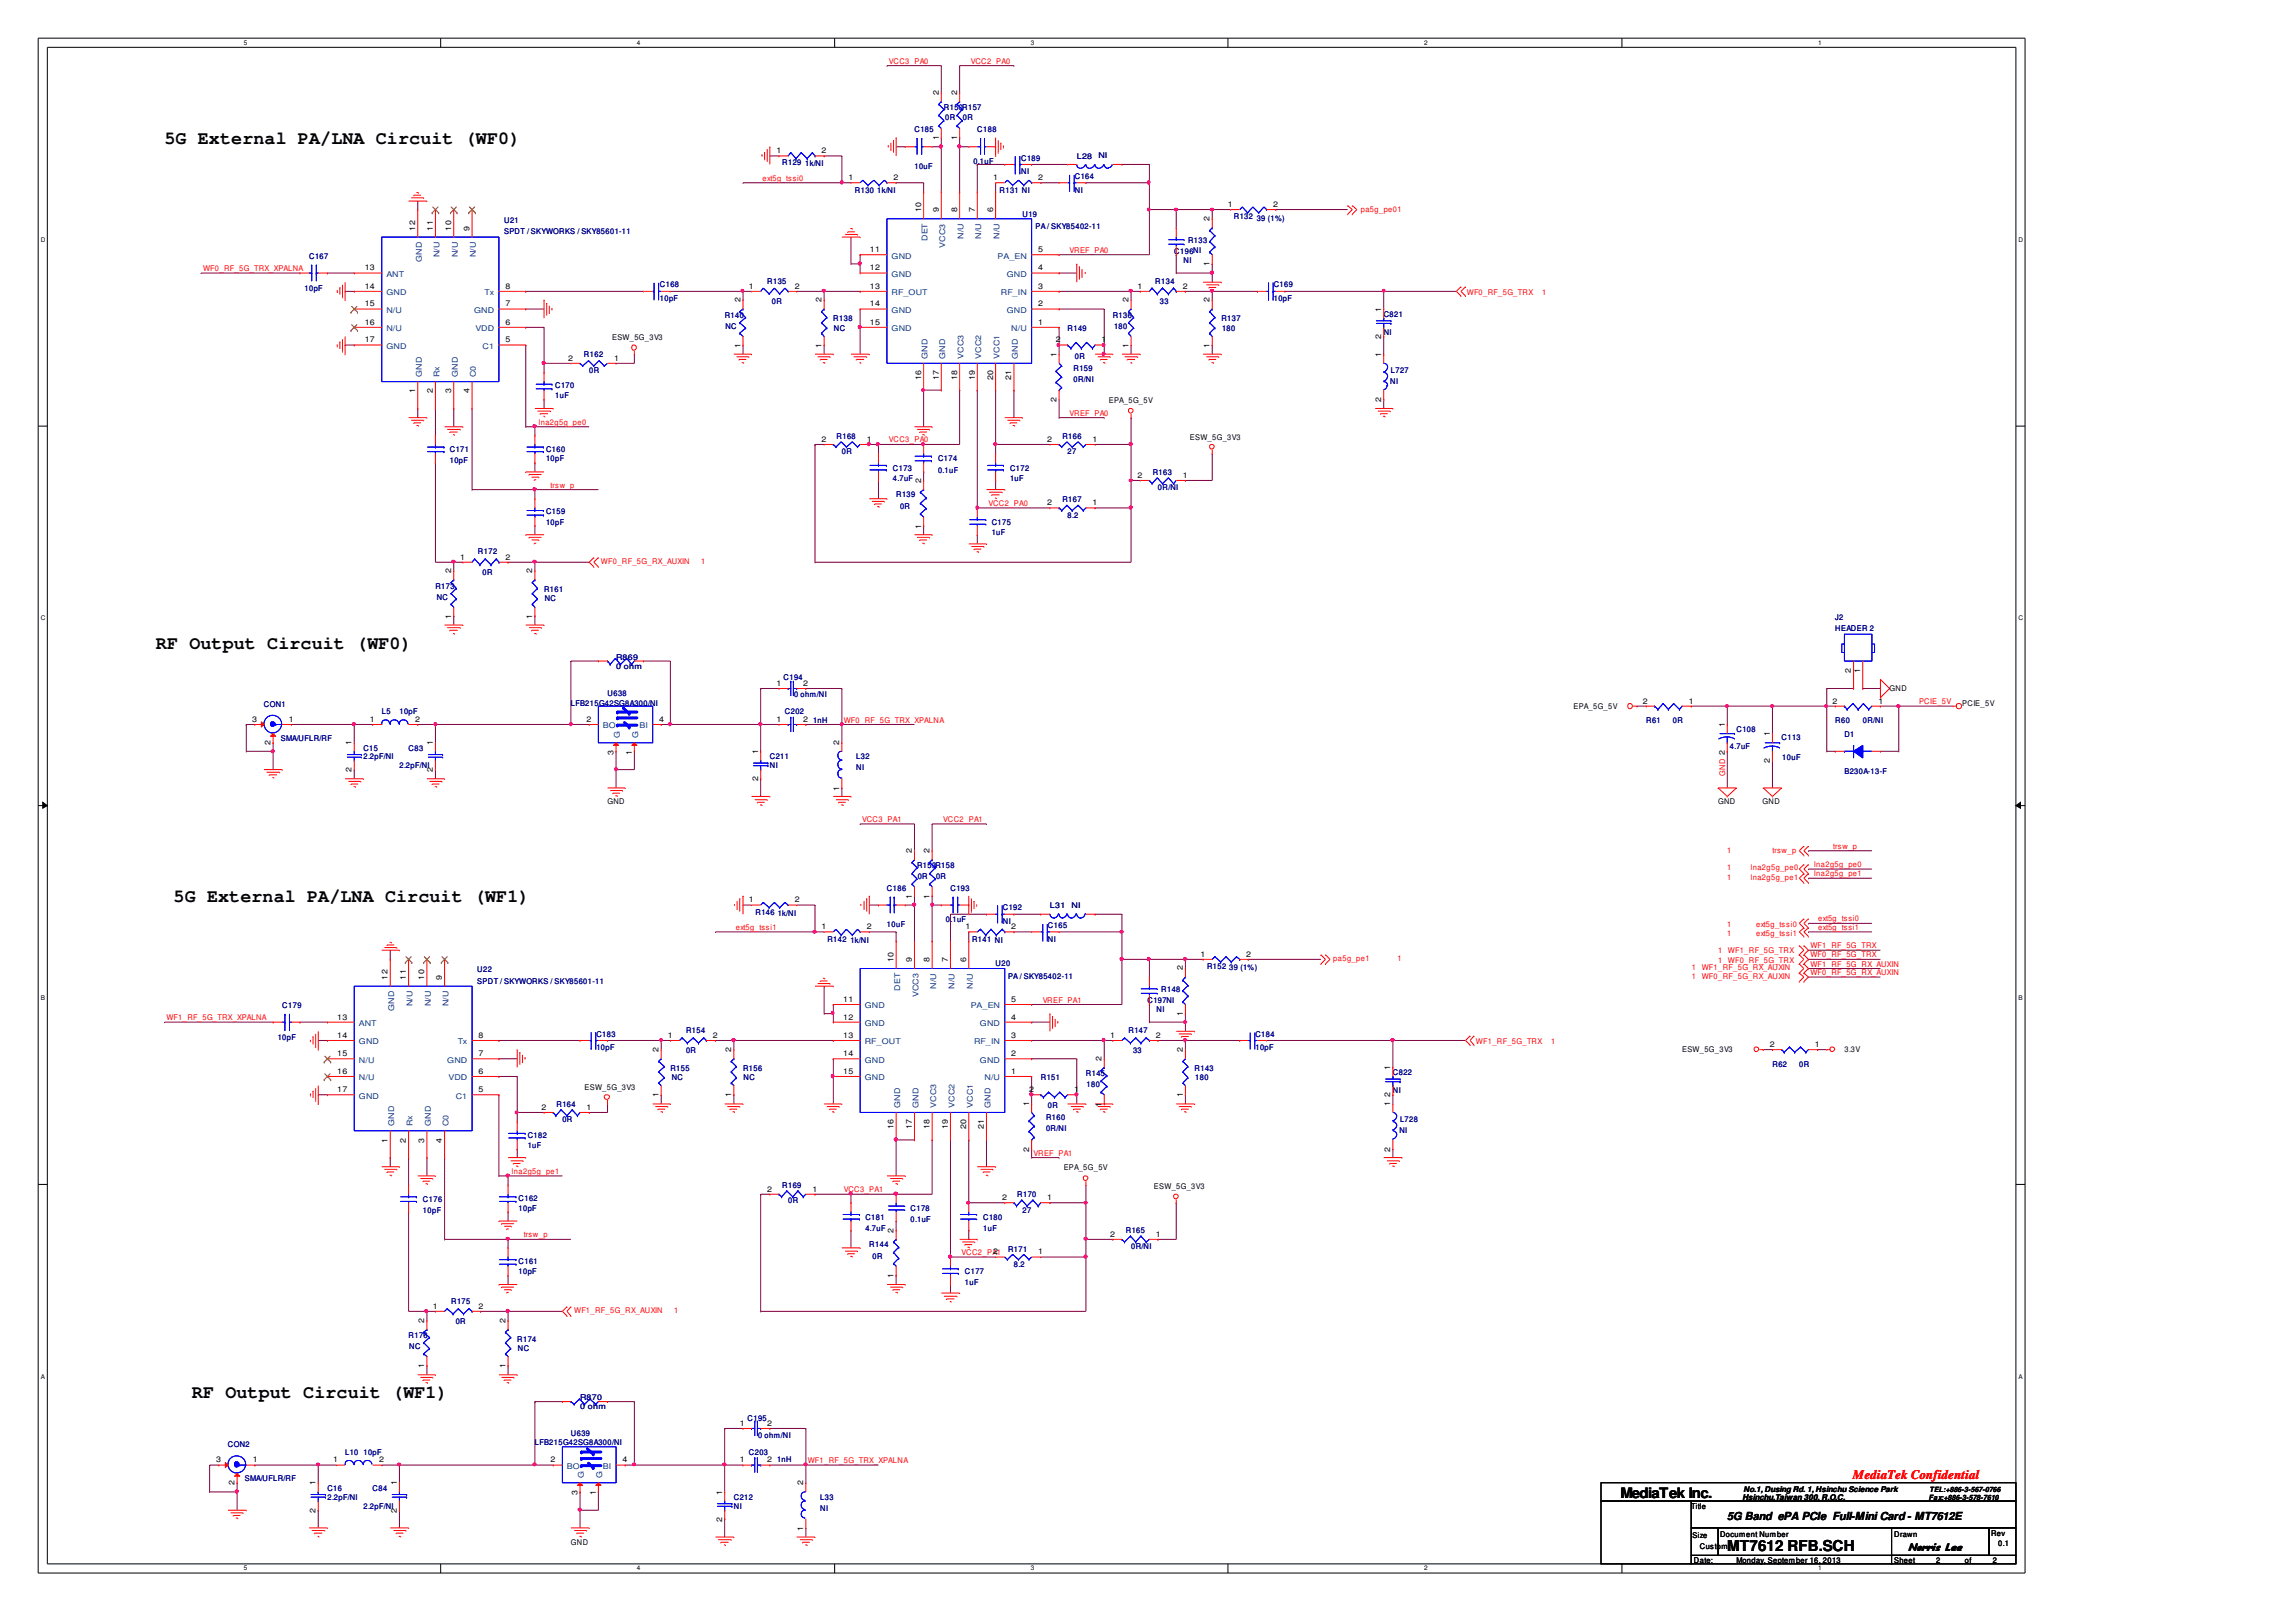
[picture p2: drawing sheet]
<svg xmlns="http://www.w3.org/2000/svg" width="297mm" height="210mm" viewBox="0 0 297 210" stroke-linecap="round" stroke-linejoin="round" font-family="sans-serif">
<defs><g id="words">
<g font-size="2.4">
<text x="21.3" y="18.6">5G External PA/LNA Circuit (WF0)</text>
<text x="20.2" y="84">RF Output Circuit (WF0)</text>
<text x="22.5" y="116.7">5G External PA/LNA Circuit (WF1)</text>
<text x="24.8" y="181">RF Output Circuit (WF1)</text>
</g>
<g font-size="1.9">
<text x="209.7" y="193.8">MediaTek Inc.</text>
<text x="223.5" y="200.8">MT7612 RFB.SCH</text>
</g>
<text font-size="1.7" fill="#f00" x="239.7" y="191.4">MediaTek Confidential</text>
<g font-size="1.4">
<text x="223.5" y="196.7">5G Band ePA PCIe Full-Mini Card- MT7612E</text>
<text x="246.8" y="200.7">Norris Lee</text>
</g>
<g font-size="1" fill="#f00">
<text x="115" y="8.2">VCC3_PA0</text>
<text x="125.6" y="8.2">VCC2_PA0</text>
<text x="98.7" y="23.4">ext5g_tssi0</text>
<text x="176.1" y="27.4">pa5g_pe01</text>
<text x="26.3" y="35.1">WF0_RF_5G_TRX_XPALNA</text>
<text x="138.4" y="32.7">VREF_PA0</text>
<text x="189.8" y="38.1">WF0_RF_5G_TRX</text>
<text x="199.5" y="38.1">1</text>
<text x="138.4" y="53.8">VREF_PA0</text>
<text x="69.7" y="55">lna2g5g_pe0</text>
<text x="115" y="57.3">VCC3_PA0</text>
<text x="71.2" y="63.1">trsw_p</text>
<text x="127.9" y="65.5">VCC2_PA0</text>
<text x="77.8" y="72.9">WF0_RF_5G_RX_AUXIN</text>
<text x="90.7" y="72.9">1</text>
<text x="109.2" y="93.5">WF0_RF_5G_TRX_XPALNA</text>
<text x="248.3" y="91.1">PCIE_5V</text>
<text x="223.2" y="100.4" transform="rotate(-90 223.2 100.4)">GND 2</text>
<text x="111.5" y="106.4">VCC3_PA1</text>
<text x="122" y="106.4">VCC2_PA1</text>
<text x="223.5" y="112.6">1</text>
<text x="223.5" y="113.8">1</text>
<text x="223.5" y="110.3">1</text>
<text x="226.5" y="112.6">lna2g5g_pe0</text>
<text x="226.5" y="113.8">lna2g5g_pe1</text>
<text x="229.3" y="110.3">trsw_p</text>
<text x="234.7" y="112.2">lna2g5g_pe0</text>
<text x="234.7" y="113.4">lna2g5g_pe1</text>
<text x="237.2" y="109.8">trsw_p</text>
<text x="223.5" y="119.9">1</text>
<text x="227.2" y="119.9">ext5g_tssi0</text>
<text x="235.2" y="119.2">ext5g_tssi0</text>
<text x="95.2" y="120.3">ext5g_tssi1</text>
<text x="172.5" y="124.3">pa5g_pe1</text>
<text x="180.8" y="124.3">1</text>
<text x="218.9" y="125.5">1</text>
<text x="220.2" y="125.5">WF1_RF_5G_RX_AUXIN</text>
<text x="222.3" y="123.4">1</text>
<text x="222.3" y="124.6">1</text>
<text x="223.5" y="121.1">1</text>
<text x="223.5" y="123.4">WF1_RF_5G_TRX</text>
<text x="223.5" y="124.6">WF0_RF_5G_TRX</text>
<text x="227.2" y="121.1">ext5g_tssi1</text>
<text x="234.2" y="122.7">WF1_RF_5G_TRX</text>
<text x="234.2" y="123.9">WF0_RF_5G_TRX</text>
<text x="234.2" y="125.1">WF1_RF_5G_RX_AUXIN</text>
<text x="235.2" y="120.3">ext5g_tssi1</text>
<text x="134.9" y="129.7">VREF_PA1</text>
<text x="218.9" y="126.7">1</text>
<text x="220.2" y="126.7">WF0_RF_5G_RX_AUXIN</text>
<text x="234.2" y="126.2">WF0_RF_5G_RX_AUXIN</text>
<text x="21.5" y="132">WF1_RF_5G_TRX_XPALNA</text>
<text x="191" y="135.1">WF1_RF_5G_TRX</text>
<text x="200.7" y="135.1">1</text>
<text x="133.7" y="149.5">VREF_PA1</text>
<text x="66.2" y="151.9">lna2g5g_pe1</text>
<text x="109.2" y="154.3">VCC3_PA1</text>
<text x="67.8" y="160.1">trsw_p</text>
<text x="124.4" y="162.4">VCC2_PA1</text>
<text x="74.3" y="169.9">WF1_RF_5G_RX_AUXIN</text>
<text x="87.2" y="169.9">1</text>
<text x="104.5" y="189.3">WF1_RF_5G_TRX_XPALNA</text>
</g>
<g font-size="1" fill="#00007f">
<text x="118.3" y="17">C185</text>
<text x="122.1" y="14.3">R150R157</text>
<text x="122.3" y="15.5">0R</text>
<text x="124.6" y="15.5">0R</text>
<text x="126.4" y="17">C188</text>
<text x="101.2" y="21.4">R129</text>
<text x="104.2" y="21.5">1k/NI</text>
<text x="118.3" y="21.9">10uF</text>
<text x="125.9" y="21.2">0.1uF</text>
<text x="132.1" y="20.8">C189</text>
<text x="132.1" y="22.5">NI</text>
<text x="139.1" y="23.1">C164</text>
<text x="139.3" y="20.6">L28</text>
<text x="142.1" y="20.4">NI</text>
<text x="65.2" y="28.9">U21</text>
<text x="110.6" y="24.9">R130</text>
<text x="113.5" y="25">1k/NI</text>
<text x="129.3" y="24.9">R131 NI</text>
<text x="132.3" y="28.1">U19</text>
<text x="134" y="29.7">PA / SKY85402-11</text>
<text x="139.1" y="24.9">NI</text>
<text x="159.6" y="28.4">R132</text>
<text x="162.6" y="28.6">39 (1%)</text>
<text x="40" y="33.5">C167</text>
<text x="65.2" y="30.3">SPDT / SKYWORKS // SKY85601-11</text>
<text x="65.2" y="30.3">SPDT / SKYWORKS</text>
<text x="75.2" y="30.3">SKY85601-11</text>
<text x="151.9" y="32.9">C196NI</text>
<text x="153.1" y="34">NI</text>
<text x="153.7" y="31.4">R133</text>
<text x="39.4" y="37.6">10pF</text>
<text x="85.4" y="37.2">C168</text>
<text x="85.4" y="38.9">10pF</text>
<text x="93.8" y="41.2">R140</text>
<text x="99.3" y="36.7">R135</text>
<text x="99.9" y="39.3">0R</text>
<text x="107.8" y="41.6">R138</text>
<text x="144" y="41.2">R136</text>
<text x="149.5" y="36.7">R134</text>
<text x="150.1" y="39.3">33</text>
<text x="158" y="41.6">R137</text>
<text x="164.8" y="37.2">C169</text>
<text x="164.8" y="38.9">10pF</text>
<text x="179" y="41">C821</text>
<text x="75.6" y="46.3">R162</text>
<text x="93.8" y="42.5">NC</text>
<text x="107.9" y="42.8">NC</text>
<text x="138.1" y="42.8">R149</text>
<text x="139.1" y="46.4">0R</text>
<text x="144.1" y="42.5">180</text>
<text x="158.1" y="42.8">180</text>
<text x="179" y="43.4">NI</text>
<text x="71.8" y="50.2">C170</text>
<text x="71.8" y="51.5">1uF</text>
<text x="76.2" y="48.3">0R</text>
<text x="138.9" y="48">R159</text>
<text x="138.9" y="49.5">0R/NI</text>
<text x="179.9" y="49.6">NI</text>
<text x="179.9" y="48.3">L727</text>
<text x="58.2" y="60">10pF</text>
<text x="58.2" y="58.5">C171</text>
<text x="70.6" y="58.4">C160</text>
<text x="70.6" y="59.7">10pF</text>
<text x="108.2" y="56.8">R168</text>
<text x="108.9" y="58.8">0R</text>
<text x="121.4" y="59.7">C174</text>
<text x="137.4" y="56.8">R166</text>
<text x="138.1" y="58.8">27</text>
<text x="115.5" y="60.9">C173</text>
<text x="115.5" y="62.3">4.7uF</text>
<text x="115.9" y="64.4">R139</text>
<text x="116.4" y="65.9">0R</text>
<text x="121.4" y="61.2">0.1uF</text>
<text x="130.7" y="60.9">C172</text>
<text x="130.7" y="62.3">1uF</text>
<text x="137.4" y="65">R167</text>
<text x="149.1" y="61.5">R163</text>
<text x="149.8" y="63.4">0R/NI</text>
<text x="61.8" y="71.7">R172</text>
<text x="70.6" y="66.6">C159</text>
<text x="70.6" y="67.9">10pF</text>
<text x="128.3" y="67.9">C175</text>
<text x="128.3" y="69.3">1uF</text>
<text x="138.1" y="67">8.2</text>
<text x="56.3" y="76.2">R173</text>
<text x="56.5" y="77.6">NC</text>
<text x="62.4" y="74.4">0R</text>
<text x="70.4" y="76.7">R161</text>
<text x="70.5" y="77.8">NC</text>
<text x="237.4" y="80.3">J2</text>
<text x="237.4" y="81.6">HEADER 2</text>
<text x="79.7" y="85.5">R869</text>
<text x="79.7" y="86.6">0 ohm</text>
<text x="101.4" y="88">C194</text>
<text x="34.1" y="91.5">CON1</text>
<text x="36.4" y="96">SMA/UFLR/RF</text>
<text x="49.4" y="92.4">L5</text>
<text x="51.7" y="92.4">10pF</text>
<text x="73.9" y="91.3">LFB215G42SG8A300/NI</text>
<text x="78.6" y="90.1">U638</text>
<text x="101.5" y="92.4">C202</text>
<text x="102.7" y="90.2">0 ohm/NI</text>
<text x="105.2" y="93.5">1nH</text>
<text x="213" y="93.6">R61</text>
<text x="216.4" y="93.6">0R</text>
<text x="224.6" y="94.8">C108</text>
<text x="230.5" y="95.8">C113</text>
<text x="237.4" y="93.6">R60</text>
<text x="238.6" y="95.4">D1</text>
<text x="241" y="93.6">0R/NI</text>
<text x="47" y="97.1">C15</text>
<text x="47" y="98.2">2.2pF/NI</text>
<text x="51.7" y="99.4">2.2pF/NI</text>
<text x="52.9" y="97.1">C83</text>
<text x="99.6" y="98.2">C211</text>
<text x="99.6" y="99.4">NI</text>
<text x="110.8" y="98.2">L32</text>
<text x="110.8" y="99.7">NI</text>
<text x="223.8" y="96.9">4.7uF</text>
<text x="230.6" y="98.4">10uF</text>
<text x="238.6" y="100.1">B230A-13-F</text>
<text x="118.6" y="112.4">R153R158</text>
<text x="118.7" y="113.7">0R</text>
<text x="121.1" y="113.7">0R</text>
<text x="97.7" y="118.4">R146</text>
<text x="100.6" y="118.5">1k/NI</text>
<text x="114.8" y="115.3">C186</text>
<text x="122.4" y="119.3">0.</text>
<text x="123" y="115.3">C193</text>
<text x="123.2" y="119.3">1uF</text>
<text x="129.7" y="117.8">C192</text>
<text x="129.7" y="119.6">NI</text>
<text x="135.8" y="117.5">L31</text>
<text x="138.6" y="117.5">NI</text>
<text x="61.8" y="125.8">U22</text>
<text x="107" y="121.9">R142</text>
<text x="110" y="122">1k/NI</text>
<text x="114.8" y="120">10uF</text>
<text x="125.8" y="121.9">R141 NI</text>
<text x="128.8" y="125">U20</text>
<text x="135.6" y="120.1">C165</text>
<text x="135.6" y="121.9">NI</text>
<text x="156.2" y="125.4">R152</text>
<text x="159" y="125.5">39 (1%)</text>
<text x="36.5" y="130.4">C179</text>
<text x="61.8" y="127.3">SPDT / SKYWORKS // SKY85601-11</text>
<text x="61.8" y="127.3">SPDT / SKYWORKS</text>
<text x="71.7" y="127.3">SKY85601-11</text>
<text x="130.4" y="126.7">PA / SKY85402-11</text>
<text x="148.4" y="129.8">C197NI</text>
<text x="149.6" y="131">NI</text>
<text x="150.2" y="128.4">R148</text>
<text x="35.9" y="134.6">10pF</text>
<text x="77.2" y="134.1">C183</text>
<text x="77.2" y="135.9">10pF</text>
<text x="88.8" y="133.7">R154</text>
<text x="88.8" y="136.3">0R</text>
<text x="146" y="133.7">R147</text>
<text x="146.6" y="136.3">33</text>
<text x="162.4" y="134.1">C184</text>
<text x="162.4" y="135.9">10pF</text>
<text x="72" y="143.3">R164</text>
<text x="86.7" y="138.6">R155</text>
<text x="86.9" y="139.7">NC</text>
<text x="96.1" y="138.6">R156</text>
<text x="96.2" y="139.7">NC</text>
<text x="134.6" y="139.7">R151</text>
<text x="135.6" y="143.4">0R</text>
<text x="140.5" y="139.3">R145</text>
<text x="140.6" y="140.7">180</text>
<text x="154.5" y="138.6">R143</text>
<text x="154.6" y="139.7">180</text>
<text x="180.2" y="139.1">C822</text>
<text x="180.2" y="141.5">NI</text>
<text x="229.3" y="138">R62</text>
<text x="232.8" y="138">0R</text>
<text x="68.3" y="148.5">1uF</text>
<text x="68.3" y="147.3">C182</text>
<text x="72.8" y="145.2">0R</text>
<text x="135.3" y="145">R160</text>
<text x="135.3" y="146.4">0R/NI</text>
<text x="181" y="146.7">NI</text>
<text x="181.1" y="145.2">L728</text>
<text x="54.7" y="155.6">C176</text>
<text x="67.1" y="155.4">C162</text>
<text x="101.2" y="153.8">R169</text>
<text x="102" y="155.7">0R</text>
<text x="131.6" y="155">R170</text>
<text x="54.7" y="156.9">10pF</text>
<text x="67.1" y="156.7">10pF</text>
<text x="112" y="157.8">C181</text>
<text x="112" y="159.3">4.7uF</text>
<text x="112.5" y="161.4">R144</text>
<text x="117.8" y="156.7">C178</text>
<text x="117.8" y="158.1">0.1uF</text>
<text x="127.2" y="157.8">C180</text>
<text x="127.2" y="159.3">1uF</text>
<text x="130.4" y="162">R171</text>
<text x="132.3" y="156.9">27</text>
<text x="145.7" y="159.6">R165</text>
<text x="146.3" y="161.6">0R/NI</text>
<text x="67.1" y="164.9">10pF</text>
<text x="67.1" y="163.6">C161</text>
<text x="112.9" y="162.9">0R</text>
<text x="124.8" y="164.9">C177</text>
<text x="124.8" y="166.3">1uF</text>
<text x="131.2" y="163.9">8.2</text>
<text x="52.9" y="173.2">R176</text>
<text x="58.4" y="168.8">R175</text>
<text x="59" y="171.3">0R</text>
<text x="66.9" y="173.7">R174</text>
<text x="52.9" y="174.6">NC</text>
<text x="67" y="174.8">NC</text>
<text x="73.9" y="185.9">U639</text>
<text x="75" y="181.2">R870</text>
<text x="75" y="182.4">0 ohm</text>
<text x="96.7" y="183.8">C195</text>
<text x="29.5" y="187.3">CON2</text>
<text x="31.7" y="191.7">SMA/UFLR/RF</text>
<text x="44.6" y="188.2">L10</text>
<text x="47" y="188.2">10pF</text>
<text x="69.2" y="187.1">LFB215G42SG8A300/NI</text>
<text x="96.9" y="188.2">C203</text>
<text x="98.1" y="186">0 ohm/NI</text>
<text x="100.5" y="189.3">1nH</text>
<text x="42.4" y="192.9">C16</text>
<text x="42.4" y="194.1">2.2pF/NI</text>
<text x="47" y="195.3">2.2pF/NI</text>
<text x="48.2" y="192.9">C84</text>
<text x="94.9" y="194.1">C212</text>
<text x="94.9" y="195.3">NI</text>
<text x="106.1" y="194.1">L33</text>
<text x="106.1" y="195.5">NI</text>
</g>
<g font-size="1">
<text x="121.4" y="12.3" transform="rotate(-90 121.4 12.3)">2</text>
<text x="123.8" y="12.3" transform="rotate(-90 123.8 12.3)">2</text>
<text x="100.4" y="19.8">1</text>
<text x="106.3" y="19.8">2</text>
<text x="109.8" y="23.3">1</text>
<text x="115.6" y="23.3">2</text>
<text x="121.4" y="18.1" transform="rotate(-90 121.4 18.1)">1</text>
<text x="123.8" y="18.1" transform="rotate(-90 123.8 18.1)">1</text>
<text x="128.5" y="23.3">1</text>
<text x="134.3" y="23.3">2</text>
<text x="53.7" y="29.8" transform="rotate(-90 53.7 29.8)">12</text>
<text x="56" y="29.8" transform="rotate(-90 56 29.8)">11</text>
<text x="58.4" y="29.8" transform="rotate(-90 58.4 29.8)">10</text>
<text x="60.7" y="29.8" transform="rotate(-90 60.7 29.8)">9</text>
<text x="119.2" y="27.5" transform="rotate(-90 119.2 27.5)">10</text>
<text x="121.4" y="27.5" transform="rotate(-90 121.4 27.5)">9</text>
<text x="123.8" y="27.5" transform="rotate(-90 123.8 27.5)">8</text>
<text x="126.1" y="27.5" transform="rotate(-90 126.1 27.5)">7</text>
<text x="128.5" y="27.5" transform="rotate(-90 128.5 27.5)">6</text>
<text x="156.5" y="28.6" transform="rotate(-90 156.5 28.6)">2</text>
<text x="158.9" y="26.8">1</text>
<text x="164.7" y="26.8">2</text>
<text x="47.2" y="35">13</text>
<text x="112.6" y="32.6">11</text>
<text x="112.6" y="35">12</text>
<text x="134.3" y="35">4</text>
<text x="134.3" y="32.6">5</text>
<text x="156.5" y="34.5" transform="rotate(-90 156.5 34.5)">1</text>
<text x="47.2" y="37.4">14</text>
<text x="47.2" y="39.7">15</text>
<text x="65.4" y="37.4">8</text>
<text x="65.4" y="39.7">7</text>
<text x="95.8" y="39.1" transform="rotate(-90 95.8 39.1)">2</text>
<text x="96.9" y="37.4">1</text>
<text x="102.8" y="37.4">2</text>
<text x="106.3" y="39.1" transform="rotate(-90 106.3 39.1)">2</text>
<text x="112.6" y="39.7">14</text>
<text x="112.6" y="37.4">13</text>
<text x="134.3" y="39.7">2</text>
<text x="134.3" y="37.4">3</text>
<text x="146" y="39.1" transform="rotate(-90 146 39.1)">2</text>
<text x="147.2" y="37.4">1</text>
<text x="153" y="37.4">2</text>
<text x="156.5" y="39.1" transform="rotate(-90 156.5 39.1)">2</text>
<text x="178.7" y="40.3" transform="rotate(-90 178.7 40.3)">1</text>
<text x="47.2" y="44.3">17</text>
<text x="47.2" y="42">16</text>
<text x="65.4" y="42">6</text>
<text x="65.4" y="44.3">5</text>
<text x="73.5" y="46.7">2</text>
<text x="79.2" y="44.1">ESW_5G_3V3</text>
<text x="79.4" y="46.7">1</text>
<text x="95.8" y="45.1" transform="rotate(-90 95.8 45.1)">1</text>
<text x="106.3" y="45.1" transform="rotate(-90 106.3 45.1)">1</text>
<text x="112.6" y="42">15</text>
<text x="134.3" y="42">1</text>
<text x="136.6" y="44.3">2</text>
<text x="136.7" y="46.2" transform="rotate(-90 136.7 46.2)">1</text>
<text x="142.5" y="44.3">1</text>
<text x="146" y="45.1" transform="rotate(-90 146 45.1)">1</text>
<text x="156.5" y="45.1" transform="rotate(-90 156.5 45.1)">1</text>
<text x="178.7" y="46.2" transform="rotate(-90 178.7 46.2)">1</text>
<text x="178.7" y="43.9" transform="rotate(-90 178.7 43.9)">2</text>
<text x="53.7" y="50.9" transform="rotate(-90 53.7 50.9)">1</text>
<text x="56" y="50.9" transform="rotate(-90 56 50.9)">2</text>
<text x="58.4" y="50.9" transform="rotate(-90 58.4 50.9)">3</text>
<text x="60.7" y="50.9" transform="rotate(-90 60.7 50.9)">4</text>
<text x="119.2" y="49.2" transform="rotate(-90 119.2 49.2)">16</text>
<text x="121.4" y="49.2" transform="rotate(-90 121.4 49.2)">17</text>
<text x="123.8" y="49.2" transform="rotate(-90 123.8 49.2)">18</text>
<text x="126.1" y="49.2" transform="rotate(-90 126.1 49.2)">19</text>
<text x="128.5" y="49.2" transform="rotate(-90 128.5 49.2)">20</text>
<text x="130.8" y="49.2" transform="rotate(-90 130.8 49.2)">21</text>
<text x="136.7" y="52" transform="rotate(-90 136.7 52)">2</text>
<text x="143.5" y="52.1">EPA_5G_5V</text>
<text x="178.7" y="52" transform="rotate(-90 178.7 52)">2</text>
<text x="106.3" y="57.2">2</text>
<text x="112.1" y="57.2">1</text>
<text x="135.5" y="57.2">2</text>
<text x="141.3" y="57.2">1</text>
<text x="154" y="56.9">ESW_5G_3V3</text>
<text x="119.2" y="62.5" transform="rotate(-90 119.2 62.5)">2</text>
<text x="135.5" y="65.4">2</text>
<text x="141.3" y="65.4">1</text>
<text x="147.2" y="61.8">2</text>
<text x="153" y="61.8">1</text>
<text x="119.2" y="68.4" transform="rotate(-90 119.2 68.4)">1</text>
<text x="58.4" y="74.2" transform="rotate(-90 58.4 74.2)">2</text>
<text x="59.5" y="72.4">1</text>
<text x="65.4" y="72.4">2</text>
<text x="68.9" y="74.2" transform="rotate(-90 68.9 74.2)">2</text>
<text x="58.4" y="80.1" transform="rotate(-90 58.4 80.1)">1</text>
<text x="68.9" y="80.1" transform="rotate(-90 68.9 80.1)">1</text>
<text x="100.4" y="88.8">1</text>
<text x="103.9" y="88.8">2</text>
<text x="239.5" y="87.1" transform="rotate(-90 239.5 87.1)">2</text>
<text x="240.7" y="87.1" transform="rotate(-90 240.7 87.1)">1</text>
<text x="244.5" y="89.4">GND</text>
<text x="32.6" y="93.4">3</text>
<text x="37.4" y="93.4">1</text>
<text x="47.9" y="93.4">1</text>
<text x="53.7" y="93.4">2</text>
<text x="75.9" y="93.4">2</text>
<text x="85.3" y="93.4">4</text>
<text x="100.4" y="93.4">1</text>
<text x="103.9" y="93.4">2</text>
<text x="203.6" y="91.7">EPA_5G_5V</text>
<text x="212.5" y="91">2</text>
<text x="218.5" y="91">1</text>
<text x="223.1" y="94.1" transform="rotate(-90 223.1 94.1)">1</text>
<text x="229" y="95.3" transform="rotate(-90 229 95.3)">1</text>
<text x="237.1" y="91">2</text>
<text x="243" y="91">1</text>
<text x="253.9" y="91.3">PCIE_5V</text>
<text x="35" y="96.5" transform="rotate(-90 35 96.5)">2</text>
<text x="45.5" y="99.9" transform="rotate(-90 45.5 99.9)">2</text>
<text x="45.5" y="96.4" transform="rotate(-90 45.5 96.4)">1</text>
<text x="56" y="99.9" transform="rotate(-90 56 99.9)">2</text>
<text x="56" y="96.4" transform="rotate(-90 56 96.4)">1</text>
<text x="79.4" y="97.6" transform="rotate(-90 79.4 97.6)">3</text>
<text x="81.7" y="97.6" transform="rotate(-90 81.7 97.6)">1</text>
<text x="98.1" y="101.1" transform="rotate(-90 98.1 101.1)">2</text>
<text x="98.1" y="97.6" transform="rotate(-90 98.1 97.6)">1</text>
<text x="108.6" y="96.4" transform="rotate(-90 108.6 96.4)">2</text>
<text x="229" y="98.7" transform="rotate(-90 229 98.7)">2</text>
<text x="78.6" y="104.1">GND</text>
<text x="108.6" y="102.3" transform="rotate(-90 108.6 102.3)">1</text>
<text x="222.3" y="104.1">GND</text>
<text x="228" y="104.1">GND</text>
<text x="118" y="110.4" transform="rotate(-90 118 110.4)">2</text>
<text x="120.3" y="110.4" transform="rotate(-90 120.3 110.4)">2</text>
<text x="96.9" y="116.8">1</text>
<text x="102.8" y="116.8">2</text>
<text x="118" y="116.3" transform="rotate(-90 118 116.3)">1</text>
<text x="120.3" y="116.3" transform="rotate(-90 120.3 116.3)">1</text>
<text x="106.3" y="120.3">1</text>
<text x="112.1" y="120.3">2</text>
<text x="115.6" y="124.5" transform="rotate(-90 115.6 124.5)">10</text>
<text x="118" y="124.5" transform="rotate(-90 118 124.5)">9</text>
<text x="120.3" y="124.5" transform="rotate(-90 120.3 124.5)">8</text>
<text x="122.6" y="124.5" transform="rotate(-90 122.6 124.5)">7</text>
<text x="124.9" y="120.3">1</text>
<text x="125" y="124.5" transform="rotate(-90 125 124.5)">6</text>
<text x="130.8" y="120.3">2</text>
<text x="153" y="125.6" transform="rotate(-90 153 125.6)">2</text>
<text x="155.3" y="123.8">1</text>
<text x="161.2" y="123.8">2</text>
<text x="43.6" y="131.9">13</text>
<text x="50.2" y="126.8" transform="rotate(-90 50.2 126.8)">12</text>
<text x="52.5" y="126.8" transform="rotate(-90 52.5 126.8)">11</text>
<text x="54.9" y="126.8" transform="rotate(-90 54.9 126.8)">10</text>
<text x="57.2" y="126.8" transform="rotate(-90 57.2 126.8)">9</text>
<text x="109.1" y="129.7">11</text>
<text x="109.1" y="131.9">12</text>
<text x="130.8" y="131.9">4</text>
<text x="130.8" y="129.7">5</text>
<text x="153" y="131.5" transform="rotate(-90 153 131.5)">1</text>
<text x="43.6" y="134.3">14</text>
<text x="43.6" y="136.7">15</text>
<text x="61.9" y="134.3">8</text>
<text x="61.9" y="136.7">7</text>
<text x="85.2" y="136.2" transform="rotate(-90 85.2 136.2)">2</text>
<text x="86.4" y="134.3">1</text>
<text x="92.2" y="134.3">2</text>
<text x="94.6" y="136.2" transform="rotate(-90 94.6 136.2)">2</text>
<text x="109.1" y="136.7">14</text>
<text x="109.1" y="134.3">13</text>
<text x="130.8" y="136.7">2</text>
<text x="130.8" y="134.3">3</text>
<text x="142.5" y="137.3" transform="rotate(-90 142.5 137.3)">2</text>
<text x="143.6" y="134.3">1</text>
<text x="149.5" y="134.3">2</text>
<text x="153" y="136.2" transform="rotate(-90 153 136.2)">2</text>
<text x="217.6" y="136.2">ESW_5G_3V3</text>
<text x="229" y="135.5">2</text>
<text x="234.8" y="135.5">1</text>
<text x="238.6" y="136.2">3.3V</text>
<text x="43.6" y="141.3">17</text>
<text x="43.6" y="139">16</text>
<text x="61.9" y="139">6</text>
<text x="61.9" y="141.3">5</text>
<text x="70" y="143.6">2</text>
<text x="75.6" y="141">ESW_5G_3V3</text>
<text x="75.9" y="143.6">1</text>
<text x="85.2" y="142" transform="rotate(-90 85.2 142)">1</text>
<text x="94.6" y="142" transform="rotate(-90 94.6 142)">1</text>
<text x="109.1" y="139">15</text>
<text x="130.8" y="139">1</text>
<text x="133.1" y="143.1" transform="rotate(-90 133.1 143.1)">1</text>
<text x="133.1" y="141.3">2</text>
<text x="139" y="141.3">1</text>
<text x="142.5" y="143.2" transform="rotate(-90 142.5 143.2)">1</text>
<text x="153" y="142" transform="rotate(-90 153 142)">1</text>
<text x="179.9" y="143.1" transform="rotate(-90 179.9 143.1)">1</text>
<text x="179.9" y="142" transform="rotate(-90 179.9 142)">2</text>
<text x="179.9" y="138.5" transform="rotate(-90 179.9 138.5)">1</text>
<text x="50.2" y="147.9" transform="rotate(-90 50.2 147.9)">1</text>
<text x="52.5" y="147.9" transform="rotate(-90 52.5 147.9)">2</text>
<text x="54.9" y="147.9" transform="rotate(-90 54.9 147.9)">3</text>
<text x="57.2" y="147.9" transform="rotate(-90 57.2 147.9)">4</text>
<text x="115.6" y="146.2" transform="rotate(-90 115.6 146.2)">16</text>
<text x="118" y="146.2" transform="rotate(-90 118 146.2)">17</text>
<text x="120.3" y="146.2" transform="rotate(-90 120.3 146.2)">18</text>
<text x="122.6" y="146.2" transform="rotate(-90 122.6 146.2)">19</text>
<text x="125" y="146.2" transform="rotate(-90 125 146.2)">20</text>
<text x="127.3" y="146.2" transform="rotate(-90 127.3 146.2)">21</text>
<text x="133.1" y="149" transform="rotate(-90 133.1 149)">2</text>
<text x="179.9" y="149" transform="rotate(-90 179.9 149)">2</text>
<text x="99.3" y="154.2">2</text>
<text x="105.1" y="154.2">1</text>
<text x="129.7" y="155.3">2</text>
<text x="135.5" y="155.3">1</text>
<text x="137.6" y="151.4">EPA_5G_5V</text>
<text x="149.3" y="153.9">ESW_5G_3V3</text>
<text x="115.6" y="159.5" transform="rotate(-90 115.6 159.5)">2</text>
<text x="143.6" y="160">2</text>
<text x="149.5" y="160">1</text>
<text x="115.6" y="165.4" transform="rotate(-90 115.6 165.4)">1</text>
<text x="128.5" y="162.3">2</text>
<text x="134.3" y="162.3">1</text>
<text x="54.9" y="171.2" transform="rotate(-90 54.9 171.2)">2</text>
<text x="56" y="169.4">1</text>
<text x="61.9" y="169.4">2</text>
<text x="65.4" y="171.2" transform="rotate(-90 65.4 171.2)">2</text>
<text x="54.9" y="177.1" transform="rotate(-90 54.9 177.1)">1</text>
<text x="65.4" y="177.1" transform="rotate(-90 65.4 177.1)">1</text>
<text x="95.7" y="184.5">1</text>
<text x="99.3" y="184.5">2</text>
<text x="28" y="189.3">3</text>
<text x="32.7" y="189.3">1</text>
<text x="43.1" y="189.3">1</text>
<text x="49.1" y="189.3">2</text>
<text x="71.2" y="189.3">2</text>
<text x="80.5" y="189.3">4</text>
<text x="95.7" y="189.3">1</text>
<text x="99.3" y="189.3">2</text>
<text x="30.3" y="192.2" transform="rotate(-90 30.3 192.2)">2</text>
<text x="40.8" y="195.8" transform="rotate(-90 40.8 195.8)">2</text>
<text x="40.8" y="192.2" transform="rotate(-90 40.8 192.2)">1</text>
<text x="51.3" y="195.8" transform="rotate(-90 51.3 195.8)">2</text>
<text x="51.3" y="192.2" transform="rotate(-90 51.3 192.2)">1</text>
<text x="74.7" y="193.4" transform="rotate(-90 74.7 193.4)">3</text>
<text x="77.1" y="193.4" transform="rotate(-90 77.1 193.4)">1</text>
<text x="93.4" y="197" transform="rotate(-90 93.4 197)">2</text>
<text x="93.4" y="193.4" transform="rotate(-90 93.4 193.4)">1</text>
<text x="103.9" y="192.2" transform="rotate(-90 103.9 192.2)">2</text>
<text x="218.8" y="195.3">Title</text>
<text x="225.4" y="194.1">Hsinchu,Taiwan 300, R.O.C.</text>
<text x="225.6" y="193.1">No.1, Dusing Rd. 1, Hsinchu Science Park</text>
<text x="73.9" y="199.9">GND</text>
<text x="103.9" y="198.1" transform="rotate(-90 103.9 198.1)">1</text>
<text x="219" y="199">Size</text>
<text x="219.1" y="202.3">Date:</text>
<text x="219.9" y="200.5">Custom</text>
<text x="222.5" y="198.9">Document Number</text>
<text x="224.6" y="202.3">Monday, September 16, 2013</text>
<text x="245.1" y="202.3">Sheet</text>
<text x="245.1" y="198.9">Drawn</text>
<text x="250.5" y="202.3">2</text>
<text x="254.2" y="202.3">of</text>
<text x="257.6" y="198.7">Rev</text>
<text x="257.8" y="202.3">2</text>
<text x="258.5" y="200">0.1</text>
</g>
<g font-size="1" fill="#003f7f">
<text x="50" y="35.8">ANT</text>
<text x="54.6" y="33.9" transform="rotate(-90 54.6 33.9)">GND</text>
<text x="56.8" y="33.3" transform="rotate(-90 56.8 33.3)">N/U</text>
<text x="59.2" y="33.3" transform="rotate(-90 59.2 33.3)">N/U</text>
<text x="61.6" y="33.3" transform="rotate(-90 61.6 33.3)">N/U</text>
<text x="115.3" y="33.5">GND</text>
<text x="115.3" y="35.8">GND</text>
<text x="120" y="31.2" transform="rotate(-90 120 31.2)">DET</text>
<text x="122.3" y="32" transform="rotate(-90 122.3 32)">VCC3</text>
<text x="124.7" y="30.9" transform="rotate(-90 124.7 30.9)">N/U</text>
<text x="126.9" y="30.9" transform="rotate(-90 126.9 30.9)">N/U</text>
<text x="129.1" y="33.5">PA_EN</text>
<text x="129.3" y="30.9" transform="rotate(-90 129.3 30.9)">N/U</text>
<text x="130.2" y="35.8">GND</text>
<text x="50" y="38.2">GND</text>
<text x="50" y="40.5">N/U</text>
<text x="61.3" y="40.5">GND</text>
<text x="62.7" y="38.2">Tx</text>
<text x="115.3" y="40.5">GND</text>
<text x="115.3" y="38.2">RF_OUT</text>
<text x="129.5" y="38.2">RF_IN</text>
<text x="130.2" y="40.5">GND</text>
<text x="50" y="45.2">GND</text>
<text x="50" y="42.9">N/U</text>
<text x="61.5" y="42.9">VDD</text>
<text x="62.4" y="45.2">C1</text>
<text x="115.3" y="42.9">GND</text>
<text x="120" y="46.4" transform="rotate(-90 120 46.4)">GND</text>
<text x="122.3" y="46.4" transform="rotate(-90 122.3 46.4)">GND</text>
<text x="124.7" y="46.4" transform="rotate(-90 124.7 46.4)">VCC3</text>
<text x="126.9" y="46.4" transform="rotate(-90 126.9 46.4)">VCC2</text>
<text x="129.3" y="46.4" transform="rotate(-90 129.3 46.4)">VCC1</text>
<text x="130.8" y="42.9">N/U</text>
<text x="131.7" y="46.4" transform="rotate(-90 131.7 46.4)">GND</text>
<text x="54.6" y="48.8" transform="rotate(-90 54.6 48.8)">GND</text>
<text x="56.8" y="48.8" transform="rotate(-90 56.8 48.8)">Rx</text>
<text x="59.2" y="48.8" transform="rotate(-90 59.2 48.8)">GND</text>
<text x="61.6" y="48.8" transform="rotate(-90 61.6 48.8)">C0</text>
<text x="78" y="94.3">BO</text>
<text x="80.2" y="95.5" transform="rotate(-90 80.2 95.5)">G</text>
<text x="82.6" y="95.5" transform="rotate(-90 82.6 95.5)">G</text>
<text x="82.7" y="94.3">BI</text>
<text x="51" y="130.8" transform="rotate(-90 51 130.8)">GND</text>
<text x="53.4" y="130.2" transform="rotate(-90 53.4 130.2)">N/U</text>
<text x="55.7" y="130.2" transform="rotate(-90 55.7 130.2)">N/U</text>
<text x="58" y="130.2" transform="rotate(-90 58 130.2)">N/U</text>
<text x="111.9" y="130.5">GND</text>
<text x="116.4" y="128.2" transform="rotate(-90 116.4 128.2)">DET</text>
<text x="118.8" y="129.1" transform="rotate(-90 118.8 129.1)">VCC3</text>
<text x="121.1" y="128" transform="rotate(-90 121.1 128)">N/U</text>
<text x="123.5" y="128" transform="rotate(-90 123.5 128)">N/U</text>
<text x="125.6" y="130.5">PA_EN</text>
<text x="125.8" y="128" transform="rotate(-90 125.8 128)">N/U</text>
<text x="46.4" y="132.8">ANT</text>
<text x="46.4" y="135.2">GND</text>
<text x="46.4" y="137.5">N/U</text>
<text x="57.9" y="137.5">GND</text>
<text x="59.2" y="135.2">Tx</text>
<text x="111.9" y="137.5">GND</text>
<text x="111.9" y="135.2">RF_OUT</text>
<text x="111.9" y="132.8">GND</text>
<text x="126" y="135.2">RF_IN</text>
<text x="126.8" y="137.5">GND</text>
<text x="126.8" y="132.8">GND</text>
<text x="46.4" y="142.2">GND</text>
<text x="46.4" y="139.8">N/U</text>
<text x="58" y="139.8">VDD</text>
<text x="59" y="142.2">C1</text>
<text x="111.9" y="139.8">GND</text>
<text x="116.4" y="143.4" transform="rotate(-90 116.4 143.4)">GND</text>
<text x="118.8" y="143.4" transform="rotate(-90 118.8 143.4)">GND</text>
<text x="121.1" y="143.4" transform="rotate(-90 121.1 143.4)">VCC3</text>
<text x="123.5" y="143.4" transform="rotate(-90 123.5 143.4)">VCC2</text>
<text x="125.8" y="143.4" transform="rotate(-90 125.8 143.4)">VCC1</text>
<text x="127.4" y="139.8">N/U</text>
<text x="128.1" y="143.4" transform="rotate(-90 128.1 143.4)">GND</text>
<text x="51" y="145.7" transform="rotate(-90 51 145.7)">GND</text>
<text x="53.4" y="145.7" transform="rotate(-90 53.4 145.7)">Rx</text>
<text x="55.7" y="145.7" transform="rotate(-90 55.7 145.7)">GND</text>
<text x="58" y="145.7" transform="rotate(-90 58 145.7)">C0</text>
<text x="73.3" y="190.1">BO</text>
<text x="75.6" y="191.3" transform="rotate(-90 75.6 191.3)">G</text>
<text x="77.9" y="191.3" transform="rotate(-90 77.9 191.3)">G</text>
<text x="78" y="190.1">BI</text>
</g>
<g font-size=".9">
<text x="249.5" y="194.1">Fax:+886-3-578-7610</text>
<text x="249.6" y="193.1">TEL:+886-3-567-0766</text>
</g>
<g font-size=".8">
<text x="31.5" y="5.8">5</text>
<text x="82.4" y="5.8">4</text>
<text x="133.4" y="5.8">3</text>
<text x="184.3" y="5.8">2</text>
<text x="235.2" y="5.8">1</text>
<text x="5.3" y="31.3">D</text>
<text x="261.1" y="31.3">D</text>
<text x="5.3" y="80.3">C</text>
<text x="261.1" y="80.3">C</text>
<text x="5.3" y="129.4">B</text>
<text x="261.1" y="129.4">B</text>
<text x="5.3" y="178.4">A</text>
<text x="261.1" y="178.4">A</text>
<text x="31.5" y="203.2">5</text>
<text x="82.4" y="203.2">4</text>
<text x="133.4" y="203.2">3</text>
<text x="184.3" y="203.2">2</text>
<text x="235.2" y="203.2">1</text>
</g>
</g></defs>
<path d="M4.9 4.9h257.1v198.7h-257.1zM6.1 6.1h254.7v196.3h-254.7z" fill="none" stroke="#000" stroke-width=".13"/>
<g fill="#fff">
<path d="M31.5 5.1h.4v.9h-.4z"/>
<path d="M31.5 202.6h.4v.8h-.4z"/>
</g>
<path d="M57 4.9v1.2M57 202.4v1.2" fill="none" stroke="#000" stroke-width=".13"/>
<g fill="#fff">
<path d="M82.4 5.1h.3v.9h-.3z"/>
<path d="M82.4 202.6h.3v.8h-.3z"/>
</g>
<path d="M108 4.9v1.2M108 202.4v1.2" fill="none" stroke="#000" stroke-width=".13"/>
<g fill="#fff">
<path d="M133.4 5.1h.3v.9h-.3z"/>
<path d="M133.4 202.6h.3v.8h-.3z"/>
</g>
<path d="M158.9 4.9v1.2M158.9 202.4v1.2" fill="none" stroke="#000" stroke-width=".13"/>
<g fill="#fff">
<path d="M184.3 5.1h.3v.9h-.3z"/>
<path d="M184.3 202.6h.3v.8h-.3z"/>
</g>
<path d="M209.8 4.9v1.2M209.8 202.4v1.2" fill="none" stroke="#000" stroke-width=".13"/>
<g fill="#fff">
<path d="M235.2 5.1h.4v.9h-.4z"/>
<path d="M235.2 202.6h.4v.8h-.4z"/>
<path d="M5.3 30.6h.5v.8h-.5z"/>
<path d="M261.1 30.6h.5v.8h-.5z"/>
<path d="M5.3 79.6h.5v.9h-.5z"/>
<path d="M261.1 79.6h.5v.9h-.5z"/>
</g>
<path d="M4.9 55.1h1.2M260.8 55.1h1.2" fill="none" stroke="#000" stroke-width=".13"/>
<g fill="#fff">
<path d="M5.3 128.7h.4v.9h-.4z"/>
<path d="M261.1 128.7h.5v.9h-.5z"/>
</g>
<path d="M4.9 104.3h1.2M5.5 103.8l.6 .5-.6 .3zM260.8 104.3l.6-.5v.8zM260.8 104.3h1.2" fill="none" stroke="#000" stroke-width=".13"/>
<path d="M5.5 103.8l.6 .5-.6 .3zM260.8 104.3l.6-.5v.8z" fill="#000"/>
<g fill="#fff">
<path d="M5.3 177.7h.4v.9h-.4z"/>
<path d="M261.1 177.7h.5v.9h-.5z"/>
</g>
<path d="M4.9 153.3h1.2M260.8 153.3h1.2" fill="none" stroke="#000" stroke-width=".13"/>
<path d="M69.2 63.4h.1M69.2 63.4h8.2M234 112.5h.1M234 113.7h.1M234 110.1h.1M234 119.5h.1M234 112.5h8.2M234 113.7h8.2M234 110.1h8.2M234 119.5h8.2M234 120.6h.1M234 120.6h8.2" fill="none" stroke="#7f003f" stroke-width=".13"/>
<path d="M69 63.2h.3l.1 .1-.1 .1-.2 .1-.1-.1z" fill-rule="evenodd" fill="#f0f"/>
<path d="M69 63.2h.3l.1 .1-.1 .1-.2 .1-.1-.1z" fill="none" stroke="#f0f" stroke-width=".13"/>
<path d="M156.8 27.1h.1M156.8 27.1h2.4M165 27.1h.1M165 27.1h9.4" fill="none" stroke="#7f003f" stroke-width=".13"/>
<path d="M156.6 27h.3l.1 .1-.3 .2-.1-.2z" fill-rule="evenodd" fill="#f0f"/>
<path d="M156.6 27h.3l.1 .1-.3 .2-.1-.2z" fill="none" stroke="#f0f" stroke-width=".13"/>
<g fill="none" stroke="#7f003f" stroke-width=".13">
<path d="M108.9 23.7h.1M108.9 23.7h1.2M115.9 23.7h.1M115.9 23.7h3.6M126.4 21.3h.1M126.4 21.3v3.5M128.8 23.7h.1M128.8 23.7v1.1M134.6 23.7h.1M134.6 23.7h2.4M56.3 52.9h.1M56.3 52.9v3.4"/>
<path d="M113.7 62.2h.1M113.7 62.2v2.3M146.3 62.2h.1M146.3 62.2h1.2"/>
</g>
<path d="M108.8 23.4h.1l.2 .2-.2 .2-.1-.1z" fill-rule="evenodd" fill="#f0f"/>
<path d="M108.8 23.4h.1l.2 .2-.2 .2-.1-.1z" fill="none" stroke="#f0f" stroke-width=".13"/>
<path d="M99.6 20.2h.1M99.6 20.2h1.2M111.3 42.4h.1M111.3 42.4v3.4M156.8 58.7h.1M156.8 58.7v3.5h-3.4M153.4 62.2h.1" fill="none" stroke="#7f003f" stroke-width=".13"/>
<path d="M111.1 42.2h.3v.1v.1l-.2 .1-.1-.1z" fill-rule="evenodd" fill="#f0f"/>
<path d="M111.1 42.2h.3v.1v.1l-.2 .1-.1-.1z" fill="none" stroke="#f0f" stroke-width=".13"/>
<path d="M44.6 37.7h.1M44.6 37.7h1.2M68 40h.1M68 40h2.4M111.3 40h.1M111.3 40v2.4M44.6 44.6h.1M44.6 44.6h1.2M119.5 50.5h.1M119.5 50.5h2.3" fill="none" stroke="#7f003f" stroke-width=".13"/>
<path d="M119.3 50.3h.2v.3h-.2z" fill-rule="evenodd" fill="#f0f"/>
<path d="M119.3 50.3h.2v.3h-.2z" fill="none" stroke="#f0f" stroke-width=".13"/>
<g fill="none" stroke="#7f003f" stroke-width=".13">
<path d="M26 35.3h.1M26 35.3h12.8M42.4 35.3h.1M42.4 35.3h3.4M68 42.4h.1M68 42.4h2.4M70.4 47h.1M70.4 51.7h.1M70.4 47v1.2M70.4 51.7v1.2M119.5 50.5h.1M119.5 57.5h.1"/>
<path d="M119.5 50.5v4.7M124.1 50.5h.1M124.1 50.5v7h-4.6M131.2 50.5h.1M131.2 50.5v3.5"/>
</g>
<path d="M119.3 57.3h.1l.2 .1-.2 .3-.1-.1z" fill-rule="evenodd" fill="#f0f"/>
<path d="M119.3 57.3h.1l.2 .1-.2 .3-.1-.1z" fill="none" stroke="#f0f" stroke-width=".13"/>
<path d="M54 26h.1M54 26v1.1M137 35.3h.1M137 35.3h2.3M69.2 55.2h.1M69.2 55.2h7" fill="none" stroke="#7f003f" stroke-width=".13"/>
<path d="M69 55h.3l.1 .1-.3 .2-.2-.2z" fill-rule="evenodd" fill="#f0f"/>
<path d="M69 55h.3l.1 .1-.3 .2-.2-.2z" fill="none" stroke="#f0f" stroke-width=".13"/>
<g fill="none" stroke="#7f003f" stroke-width=".13">
<path d="M121.8 8.5h.1M121.8 8.5v3.5M56.3 59.9h.1M56.3 59.9v12.9M223.5 91.4h.1M223.5 91.4v2.4M229.3 98.4h.1M229.3 98.4v3.6M234 123h.1M234 124.1h.1M234 125.3h.1M234 126.4h.1"/>
<path d="M234 123h9.3M234 124.1h9.3M234 125.3h9.3M234 126.4h9.3"/>
</g>
<path d="M223.3 91.2h.2l.1 .2-.2 .2-.2-.2z" fill-rule="evenodd" fill="#f0f"/>
<path d="M223.3 91.2h.2l.1 .2-.2 .2-.2-.2z" fill="none" stroke="#f0f" stroke-width=".13"/>
<path d="M245.6 91.4h.1M245.6 91.4h7.1" fill="none" stroke="#7f003f" stroke-width=".13"/>
<path d="M245.4 91.2h.3l.1 .2-.2 .2-.2-.2z" fill-rule="evenodd" fill="#f0f"/>
<path d="M245.4 91.2h.3l.1 .2-.2 .2-.2-.2z" fill="none" stroke="#f0f" stroke-width=".13"/>
<path d="M236.3 91.4h.1M236.3 91.4h1.1" fill="none" stroke="#7f003f" stroke-width=".13"/>
<path d="M236.1 91.2h.3v.3h-.3z" fill-rule="evenodd" fill="#f0f"/>
<path d="M236.1 91.2h.3v.3h-.3z" fill="none" stroke="#f0f" stroke-width=".13"/>
<path d="M223.5 91.4h.1M223.5 91.4h5.8" fill="none" stroke="#7f003f" stroke-width=".13"/>
<path d="M229.1 91.2h.3l.1 .2-.3 .2-.1-.2z" fill-rule="evenodd" fill="#f0f"/>
<path d="M229.1 91.2h.3l.1 .2-.3 .2-.1-.2z" fill="none" stroke="#f0f" stroke-width=".13"/>
<g fill="none" stroke="#7f003f" stroke-width=".13">
<path d="M79.7 99.6h.1M79.7 99.6v2.4M79.7 99.6h2.4M83.3 85.5h.1M83.3 85.5h3.4M211.8 91.4h.1M211.8 91.4h1.2M218.8 91.4h.1M218.8 91.4h4.7M223.5 97.2h.1M223.5 97.2v4.8M229.3 91.4h.1"/>
<path d="M229.3 91.4v3.5M236.3 89.1h.1M236.3 89.1h3.5M236.3 89.1v2.3h-7M241 89.1h.1M241 89.1h2.3M228.1 135.8h.1M228.1 135.8h1.2M235.1 135.8h.1M235.1 135.8h1.2"/>
</g>
<path d="M79.6 99.4l.1-.1 .2 .2-.2 .3-.1-.1z" fill-rule="evenodd" fill="#f0f"/>
<path d="M79.6 99.4l.1-.1 .2 .2-.2 .3-.1-.1z" fill="none" stroke="#f0f" stroke-width=".13"/>
<path d="M73.9 85.5h.1M73.9 93.8h.1M73.9 85.5h3.5M73.9 85.5v8.3M73.9 93.8h2.3M79.7 97.2h.1M79.7 97.2v2.4M82.1 97.2h.1M82.1 97.2v2.4M85.5 93.8h.1M86.7 85.5h.1M86.7 85.5v8.3h-1.2" fill="none" stroke="#7f003f" stroke-width=".13"/>
<path d="M86.5 93.6h.3l.1 .1-.1 .1-.2 .1-.1-.1z" fill-rule="evenodd" fill="#f0f"/>
<path d="M86.5 93.6h.3l.1 .1-.1 .1-.2 .1-.1-.1z" fill="none" stroke="#f0f" stroke-width=".13"/>
<path d="M31.9 93.8h.1M31.9 93.8h1.1M31.9 93.8v3.4M35.3 97.2h.1M35.3 97.2v2.4" fill="none" stroke="#7f003f" stroke-width=".13"/>
<path d="M35.1 97.1h.3l.1 .1-.3 .2-.1-.2z" fill-rule="evenodd" fill="#f0f"/>
<path d="M35.1 97.1h.3l.1 .1-.3 .2-.1-.2z" fill="none" stroke="#f0f" stroke-width=".13"/>
<path d="M37.7 93.8h.1M37.7 93.8h10.5M45.8 93.8h.1" fill="none" stroke="#7f003f" stroke-width=".13"/>
<path d="M45.6 93.6h.3l.1 .1-.1 .1-.2 .1-.1-.1z" fill-rule="evenodd" fill="#f0f"/>
<path d="M45.6 93.6h.3l.1 .1-.1 .1-.2 .1-.1-.1z" fill="none" stroke="#f0f" stroke-width=".13"/>
<path d="M45.8 93.8h.1M45.8 93.8v2.3M54 93.8h.1M54 93.8h2.3M56.3 93.8h.1M56.3 93.8v2.3M75 195.4h.1M75 195.4v2.3M75 195.4h2.4M78.6 181.4h.1M78.6 181.4h3.5" fill="none" stroke="#7f003f" stroke-width=".13"/>
<path d="M74.8 195.2h.3l.1 .2-.2 .1-.2-.1z" fill-rule="evenodd" fill="#f0f"/>
<path d="M74.8 195.2h.3l.1 .2-.2 .1-.2-.1z" fill="none" stroke="#f0f" stroke-width=".13"/>
<path d="M69.2 181.4h.1M69.2 189.6h.1M69.2 181.4h3.6M69.2 181.4v8.2M69.2 189.6h2.4M77.4 193.1h.1M77.4 193.1v2.3" fill="none" stroke="#7f003f" stroke-width=".13"/>
<path d="M69 189.4h.3l.1 .1-.3 .2-.2-.2z" fill-rule="evenodd" fill="#f0f"/>
<path d="M69 189.4h.3l.1 .1-.3 .2-.2-.2z" fill="none" stroke="#f0f" stroke-width=".13"/>
<path d="M82.1 181.4h.1M82.1 181.4v8.2" fill="none" stroke="#7f003f" stroke-width=".13"/>
<path d="M81.9 189.4h.2l.1 .1-.2 .2-.2-.2z" fill-rule="evenodd" fill="#f0f"/>
<path d="M81.9 189.4h.2l.1 .1-.2 .2-.2-.2z" fill="none" stroke="#f0f" stroke-width=".13"/>
<path d="M27.1 193.1h.1M27.1 193.1h3.6M75 193.1h.1M75 193.1v2.3M80.9 189.6h.1M80.9 189.6h1.2" fill="none" stroke="#7f003f" stroke-width=".13"/>
<path d="M30.5 192.9h.3v.1v.1l-.2 .1-.1-.1z" fill-rule="evenodd" fill="#f0f"/>
<path d="M30.5 192.9h.3v.1v.1l-.2 .1-.1-.1z" fill="none" stroke="#f0f" stroke-width=".13"/>
<path d="M27.1 189.6h.1M27.1 189.6h1.2M27.1 189.6v3.5M30.7 191.9h.1M30.7 191.9v1.2M33 189.6h.1M33 189.6h10.5M41.2 189.6h.1" fill="none" stroke="#7f003f" stroke-width=".13"/>
<path d="M41 189.4h.3v.1l-.2 .2-.2-.2z" fill-rule="evenodd" fill="#f0f"/>
<path d="M41 189.4h.3v.1l-.2 .2-.2-.2z" fill="none" stroke="#f0f" stroke-width=".13"/>
<g fill="none" stroke="#7f003f" stroke-width=".13">
<path d="M111.3 34.1h.1M111.3 34.1v1.2M119.5 23.7h.1M119.5 23.7v1.1M54 52.9h.1M54 52.9v1.1M58.7 52.9h.1M58.7 52.9v2.3M61.1 52.9h.1M61.1 52.9v10.5M68 55.2h.1M68 44.6h.1"/>
<path d="M68 55.2h1.2M68 44.6v10.6M69.2 59.9h.1M69.2 55.2h.1M69.2 55.2v1.1M69.2 59.9v1.2M61.1 63.4h.1M61.1 63.4h8.1M69.2 68h.1M69.2 63.4h.1M69.2 63.4v1.1M69.2 68v1.2"/>
<path d="M41.2 189.6h.1M41.2 189.6v2.3M49.4 189.6h.1M49.4 189.6h2.3M51.7 189.6h.1M51.7 195.4h.1M51.7 189.6v2.3M51.7 195.4v2.3"/>
</g>
<path d="M111.1 33.9h.3v.2v.1l-.2 .1-.1-.1z" fill-rule="evenodd" fill="#f0f"/>
<path d="M111.1 33.9h.3v.2v.1l-.2 .1-.1-.1z" fill="none" stroke="#f0f" stroke-width=".13"/>
<path d="M124.1 19h.1M124.1 19v5.8M96.1 23.7h.1M106.6 20.2h.1M106.6 20.2h2.3M108.9 20.2h.1M108.9 20.2v3.5h-12.8M110.1 30.7h.1M110.1 34.1h.1M110.1 30.7v3.4M110.1 34.1h1.2" fill="none" stroke="#7f003f" stroke-width=".13"/>
<path d="M123.9 18.8h.3l.1 .1-.1 .2-.1 .1-.2-.1z" fill-rule="evenodd" fill="#f0f"/>
<path d="M123.9 18.8h.3l.1 .1-.1 .2-.1 .1-.2-.1z" fill="none" stroke="#f0f" stroke-width=".13"/>
<path d="M146.3 37.7h.1M146.3 37.7v1.1M146.3 37.7h1.2" fill="none" stroke="#7f003f" stroke-width=".13"/>
<path d="M146.1 37.5h.3l.1 .1-.3 .2-.1-.2z" fill-rule="evenodd" fill="#f0f"/>
<path d="M146.1 37.5h.3l.1 .1-.3 .2-.1-.2z" fill="none" stroke="#f0f" stroke-width=".13"/>
<path d="M153.4 37.7h.1M153.4 37.7h3.4M156.8 37.7h.1M156.8 37.7v1.1" fill="none" stroke="#7f003f" stroke-width=".13"/>
<path d="M156.6 37.5h.3l.1 .1-.3 .2-.1-.2z" fill-rule="evenodd" fill="#f0f"/>
<path d="M156.6 37.5h.3l.1 .1-.3 .2-.1-.2z" fill="none" stroke="#f0f" stroke-width=".13"/>
<path d="M140.5 23.7h.1M140.5 23.7h8.2M145.1 21.3h.1M145.1 21.3h3.6M148.7 21.3h.1M148.7 23.7h.1M148.7 21.3v5.8M156.8 44.6h.1M156.8 44.6v1.2" fill="none" stroke="#7f003f" stroke-width=".13"/>
<path d="M148.5 27h.2v.2h-.2z" fill-rule="evenodd" fill="#f0f"/>
<path d="M148.5 27h.2v.2h-.2z" fill="none" stroke="#f0f" stroke-width=".13"/>
<path d="M148.5 23.4h.1l.2 .2-.2 .2-.1-.1z" fill-rule="evenodd" fill="#f0f"/>
<path d="M148.5 23.4h.1l.2 .2-.2 .2-.1-.1z" fill="none" stroke="#f0f" stroke-width=".13"/>
<path d="M156.8 27.1h.1M156.8 35.3h.1M156.8 27.1v1.2M156.8 35.3v1.2" fill="none" stroke="#7f003f" stroke-width=".13"/>
<path d="M156.6 35.1h.3l.1 .1-.1 .2-.2 .1-.1-.1z" fill-rule="evenodd" fill="#f0f"/>
<path d="M156.6 35.1h.3l.1 .1-.1 .2-.2 .1-.1-.1z" fill="none" stroke="#f0f" stroke-width=".13"/>
<path d="M148.7 27.1h.1M148.7 27.1h3.5M152.2 27.1h.1M152.2 27.1v2.4" fill="none" stroke="#7f003f" stroke-width=".13"/>
<path d="M152 27h.2l.1 .1-.2 .2-.2-.2z" fill-rule="evenodd" fill="#f0f"/>
<path d="M152 27h.2l.1 .1-.2 .2-.2-.2z" fill="none" stroke="#f0f" stroke-width=".13"/>
<g fill="none" stroke="#7f003f" stroke-width=".13">
<path d="M137 33h.1M148.7 27.1h.1M148.7 27.1v5.9h-11.7M152.2 27.1h.1M152.2 33h.1M152.2 35.3h.1M152.2 27.1h4.6M152.2 33v2.3M156.8 34.1h.1M156.8 34.1v1.2h-4.6M128.8 57.5h.1M128.8 57.5v1.2"/>
<path d="M146.3 57.5h.1M146.3 57.5v4.7M126.4 69.2h.1M126.4 69.2v1.2M128.8 62.2h.1M128.8 62.2v1.2"/>
</g>
<path d="M146.1 57.3h.3l.1 .1-.1 .2-.2 .1-.1-.1z" fill-rule="evenodd" fill="#f0f"/>
<path d="M146.1 57.3h.3l.1 .1-.1 .2-.2 .1-.1-.1z" fill="none" stroke="#f0f" stroke-width=".13"/>
<path d="M113.7 57.5h.1M113.7 57.5h5.8" fill="none" stroke="#7f003f" stroke-width=".13"/>
<path d="M113.4 57.3h.2l.1 .1-.1 .3-.2-.1z" fill-rule="evenodd" fill="#f0f"/>
<path d="M113.4 57.3h.2l.1 .1-.1 .3-.2-.1z" fill="none" stroke="#f0f" stroke-width=".13"/>
<path d="M70.4 47h.1M70.4 47h3.5M113.7 57.5h.1M113.7 57.5v1.2M119.5 68h.1M119.5 61.1h.1M119.5 61.1v1.1M119.5 68v1.2" fill="none" stroke="#7f003f" stroke-width=".13"/>
<path d="M70.2 46.8h.3l.1 .1-.1 .2-.2 .1-.1-.1z" fill-rule="evenodd" fill="#f0f"/>
<path d="M70.2 46.8h.3l.1 .1-.1 .2-.2 .1-.1-.1z" fill="none" stroke="#f0f" stroke-width=".13"/>
<path d="M70.4 42.4h.1M70.4 42.4v4.6M79.7 47h.1M79.7 47h2.4M115.9 120.6h.1M115.9 120.6v1.2M65.7 160.4h.1M65.7 160.4h8.2" fill="none" stroke="#7f003f" stroke-width=".13"/>
<path d="M65.5 160.2h.3l.1 .1-.3 .2-.1-.2z" fill-rule="evenodd" fill="#f0f"/>
<path d="M65.5 160.2h.3l.1 .1-.3 .2-.1-.2z" fill="none" stroke="#f0f" stroke-width=".13"/>
<path d="M153.4 124.1h.1M153.4 124.1h2.2M161.5 124.1h.1M161.5 124.1h9.4" fill="none" stroke="#7f003f" stroke-width=".13"/>
<path d="M153.2 123.9h.2l.1 .2-.1 .1-.1 .1-.1-.1z" fill-rule="evenodd" fill="#f0f"/>
<path d="M153.2 123.9h.2l.1 .2-.1 .1-.1 .1-.1-.1z" fill="none" stroke="#f0f" stroke-width=".13"/>
<g fill="none" stroke="#7f003f" stroke-width=".13">
<path d="M123 118.3h.1M123 118.3v3.5M105.4 120.6h.1M105.4 120.6h1.2M112.5 120.6h.1M112.5 120.6h3.4M125.3 120.6h.1M125.3 120.6v1.2M131.2 120.6h.1M131.2 120.6h2.3M52.9 149.8h.1M52.9 149.8v3.6"/>
<path d="M110.1 159.2h.1M110.1 159.2v2.3"/>
</g>
<path d="M105.2 120.4h.3l.1 .2-.2 .2-.2-.2z" fill-rule="evenodd" fill="#f0f"/>
<path d="M105.2 120.4h.3l.1 .2-.2 .2-.2-.2z" fill="none" stroke="#f0f" stroke-width=".13"/>
<path d="M96.1 117.1h.1M96.1 117.1h1.1M107.8 139.3h.1M107.8 139.3v3.6M152.2 155.6h.1M152.2 155.6v4.8h-2.4M149.8 160.4h.1" fill="none" stroke="#7f003f" stroke-width=".13"/>
<path d="M107.6 139.1h.1l.2 .1-.2 .3-.1-.1z" fill-rule="evenodd" fill="#f0f"/>
<path d="M107.6 139.1h.1l.2 .1-.2 .3-.1-.1z" fill="none" stroke="#f0f" stroke-width=".13"/>
<path d="M41.2 134.6h.1M41.2 134.6h1.2M64.5 137h.1M64.5 137h2.4M107.8 137h.1M107.8 137v2.3M41.2 141.7h.1M41.2 141.7h1.2M115.9 147.5h.1M115.9 147.5h2.4" fill="none" stroke="#7f003f" stroke-width=".13"/>
<path d="M115.7 147.3h.3l.1 .1-.1 .2-.1 .1-.2-.1z" fill-rule="evenodd" fill="#f0f"/>
<path d="M115.7 147.3h.3l.1 .1-.1 .2-.1 .1-.2-.1z" fill="none" stroke="#f0f" stroke-width=".13"/>
<g fill="none" stroke="#7f003f" stroke-width=".13">
<path d="M21.3 132.3h.1M21.3 132.3h14M38.8 132.3h.1M38.8 132.3h3.6M64.5 139.3h.1M64.5 139.3h2.4M66.9 144h.1M66.9 148.7h.1M66.9 144v1.1M66.9 148.7v1.1M115.9 147.5h.1M115.9 154.5h.1"/>
<path d="M115.9 147.5v4.7M120.6 147.5h.1M120.6 147.5v7h-4.7M127.6 147.5h.1M127.6 147.5v3.5"/>
</g>
<path d="M115.7 154.3h.3l.1 .2-.2 .1-.2-.1z" fill-rule="evenodd" fill="#f0f"/>
<path d="M115.7 154.3h.3l.1 .2-.2 .1-.2-.1z" fill="none" stroke="#f0f" stroke-width=".13"/>
<path d="M50.5 123h.1M50.5 123v1.1M133.5 132.3h.1M133.5 132.3h2.3M65.7 152.2h.1M65.7 152.2h7.1" fill="none" stroke="#7f003f" stroke-width=".13"/>
<path d="M65.5 152h.3l.1 .1-.1 .1-.2 .1-.1-.1z" fill-rule="evenodd" fill="#f0f"/>
<path d="M65.5 152h.3l.1 .1-.1 .1-.2 .1-.1-.1z" fill="none" stroke="#f0f" stroke-width=".13"/>
<path d="M107.8 131.2h.1M107.8 131.2v1.1" fill="none" stroke="#7f003f" stroke-width=".13"/>
<path d="M107.6 130.9h.2v.3h-.2z" fill-rule="evenodd" fill="#f0f"/>
<path d="M107.6 130.9h.2v.3h-.2z" fill="none" stroke="#f0f" stroke-width=".13"/>
<g fill="none" stroke="#7f003f" stroke-width=".13">
<path d="M103.1 117.1h.1M103.1 117.1h2.3M105.4 117.1h.1M105.4 117.1v3.5h-12.8M92.6 120.6h.1M106.6 127.6h.1M106.6 131.2h.1M106.6 127.6v3.6M106.6 131.2h1.2M142.9 134.6h.1M142.9 134.6v2.4M142.9 134.6h1.1"/>
<path d="M149.8 134.6h.1M149.8 134.6h3.6M153.4 134.6h.1M153.4 134.6v1.2M50.5 149.8h.1M50.5 149.8v1.2M55.2 149.8h.1M55.2 149.8v2.4M57.5 149.8h.1M57.5 149.8v10.6M64.5 152.2h.1M64.5 141.7h.1"/>
<path d="M64.5 152.2h1.2M64.5 141.7v10.5M65.7 156.8h.1M65.7 152.2h.1M65.7 152.2v1.2M65.7 156.8v1.2M57.5 160.4h.1M57.5 160.4h8.2M65.7 165h.1M65.7 160.4h.1M65.7 160.4v1.1M65.7 165v1.2"/>
</g>
<path d="M153.2 134.4h.2l.1 .2-.1 .1-.1 .1-.1-.1z" fill-rule="evenodd" fill="#f0f"/>
<path d="M153.2 134.4h.2l.1 .2-.1 .1-.1 .1-.1-.1z" fill="none" stroke="#f0f" stroke-width=".13"/>
<g fill="none" stroke="#7f003f" stroke-width=".13">
<path d="M141.7 118.3h.1M141.7 118.3h3.4M145.1 118.3h.1M145.1 118.3v5.8M94.9 134.6h.1M94.9 134.6v1.2M137 120.6h.1M137 120.6h8.1M145.1 120.6h.1M94.9 141.7h.1M94.9 141.7v1.2M153.4 141.7h.1"/>
<path d="M153.4 141.7v1.2"/>
</g>
<path d="M144.9 123.9h.3l.1 .2-.1 .1-.1 .1-.2-.1z" fill-rule="evenodd" fill="#f0f"/>
<path d="M144.9 123.9h.3l.1 .2-.1 .1-.1 .1-.2-.1z" fill="none" stroke="#f0f" stroke-width=".13"/>
<path d="M144.9 120.4h.3l.1 .2-.2 .2-.2-.2z" fill-rule="evenodd" fill="#f0f"/>
<path d="M144.9 120.4h.3l.1 .2-.2 .2-.2-.2z" fill="none" stroke="#f0f" stroke-width=".13"/>
<path d="M153.4 124.1h.1M153.4 132.3h.1M153.4 124.1v1.2M153.4 132.3v1.2" fill="none" stroke="#7f003f" stroke-width=".13"/>
<path d="M153.2 132.1h.2l.1 .2-.2 .1-.2-.1z" fill-rule="evenodd" fill="#f0f"/>
<path d="M153.2 132.1h.2l.1 .2-.2 .1-.2-.1z" fill="none" stroke="#f0f" stroke-width=".13"/>
<path d="M145.1 124.1h.1M145.1 124.1h3.6M148.7 124.1h.1M148.7 124.1v2.3" fill="none" stroke="#7f003f" stroke-width=".13"/>
<path d="M148.5 123.9h.1l.2 .2-.2 .2-.1-.1z" fill-rule="evenodd" fill="#f0f"/>
<path d="M148.5 123.9h.1l.2 .2-.2 .2-.1-.1z" fill="none" stroke="#f0f" stroke-width=".13"/>
<g fill="none" stroke="#7f003f" stroke-width=".13">
<path d="M133.5 130h.1M145.1 124.1h.1M145.1 124.1v5.9h-11.6M148.7 124.1h.1M148.7 130h.1M148.7 132.3h.1M148.7 124.1h4.7M148.7 130v2.3M153.4 131.2h.1M153.4 131.2v1.1h-4.7M52.9 156.8h.1M52.9 156.8v12.9"/>
<path d="M125.3 147.5h.1M125.3 147.5v8.1"/>
</g>
<path d="M125.1 155.5h.3v.3h-.3z" fill-rule="evenodd" fill="#f0f"/>
<path d="M125.1 155.5h.3v.3h-.3z" fill="none" stroke="#f0f" stroke-width=".13"/>
<path d="M123 147.5h.1M123 147.5v15.2M125.3 159.2h.1M125.3 159.2v1.2M123 166.2h.1M123 166.2v1.1" fill="none" stroke="#7f003f" stroke-width=".13"/>
<path d="M122.8 162.5h.2l.1 .1-.1 .1-.1 .1-.1-.1z" fill-rule="evenodd" fill="#f0f"/>
<path d="M122.8 162.5h.2l.1 .1-.1 .1-.1 .1-.1-.1z" fill="none" stroke="#f0f" stroke-width=".13"/>
<path d="M110.1 154.5h.1M110.1 154.5h5.8" fill="none" stroke="#7f003f" stroke-width=".13"/>
<path d="M115.7 154.3h.3l.1 .2-.2 .1-.2-.1z" fill-rule="evenodd" fill="#f0f"/>
<path d="M115.7 154.3h.3l.1 .2-.2 .1-.2-.1z" fill="none" stroke="#f0f" stroke-width=".13"/>
<path d="M109.9 154.3h.3l.1 .2-.3 .1-.2-.1z" fill-rule="evenodd" fill="#f0f"/>
<path d="M109.9 154.3h.3l.1 .2-.3 .1-.2-.1z" fill="none" stroke="#f0f" stroke-width=".13"/>
<path d="M66.9 144h.1M66.9 144h3.5M110.1 154.5h.1M110.1 154.5v1.1M115.9 158h.1M115.9 158v1.2M115.9 165h.1M115.9 165v1.2" fill="none" stroke="#7f003f" stroke-width=".13"/>
<path d="M66.7 143.8h.2v.3h-.2z" fill-rule="evenodd" fill="#f0f"/>
<path d="M66.7 143.8h.2v.3h-.2z" fill="none" stroke="#f0f" stroke-width=".13"/>
<path d="M66.9 139.3h.1M66.9 139.3v4.7M85.5 134.6h.1M85.5 134.6h1.2M76.2 144h.1M78.6 142.9h.1M78.6 142.9v1.1h-2.4M85.5 141.7h.1M85.5 141.7v1.2" fill="none" stroke="#7f003f" stroke-width=".13"/>
<path d="M85.4 134.4h.1l.2 .2-.2 .2-.1-.1z" fill-rule="evenodd" fill="#f0f"/>
<path d="M85.4 134.4h.1l.2 .2-.2 .2-.1-.1z" fill="none" stroke="#f0f" stroke-width=".13"/>
<path d="M85.5 134.6h.1M85.5 134.6v1.2M105.4 154.5h.1M105.4 154.5h4.7M140.5 162.7h.1M140.5 162.7v7" fill="none" stroke="#7f003f" stroke-width=".13"/>
<path d="M140.3 162.5h.3l.1 .1-.1 .1-.2 .1-.1-.1z" fill-rule="evenodd" fill="#f0f"/>
<path d="M140.3 162.5h.3l.1 .1-.1 .1-.2 .1-.1-.1z" fill="none" stroke="#f0f" stroke-width=".13"/>
<path d="M98.4 93.8h.1M98.4 93.8h2.4M108.9 93.8h.1M108.9 93.8v2.3M107.8 130h.1M107.8 130v1.2" fill="none" stroke="#7f003f" stroke-width=".13"/>
<path d="M108.8 93.6l.1-.1 .2 .2-.2 .2-.1-.1z" fill-rule="evenodd" fill="#f0f"/>
<path d="M108.8 93.6l.1-.1 .2 .2-.2 .2-.1-.1z" fill="none" stroke="#f0f" stroke-width=".13"/>
<path d="M98.4 93.8h.1M98.4 93.8v3.4M104.3 89.1h.1M104.3 93.8h.1M104.3 89.1h4.6M104.3 93.8h14M108.9 93.8h.1M98.4 100.8h.1M98.4 100.8v2.3M108.9 102h.1M108.9 102v1.1" fill="none" stroke="#7f003f" stroke-width=".13"/>
<path d="M98.2 93.6h.3l.1 .1-.1 .1-.2 .1-.1-.1z" fill-rule="evenodd" fill="#f0f"/>
<path d="M98.2 93.6h.3l.1 .1-.1 .1-.2 .1-.1-.1z" fill="none" stroke="#f0f" stroke-width=".13"/>
<path d="M98.4 89.1h.1M98.4 89.1h2.4M99.6 189.6h.1M99.6 189.6h14.1M104.3 189.6h.1" fill="none" stroke="#7f003f" stroke-width=".13"/>
<path d="M104.1 189.4h.2l.1 .1-.2 .2-.2-.2z" fill-rule="evenodd" fill="#f0f"/>
<path d="M104.1 189.4h.2l.1 .1-.2 .2-.2-.2z" fill="none" stroke="#f0f" stroke-width=".13"/>
<path d="M93.8 196.5h.1M93.8 189.6h.1M93.8 189.6v3.5M93.8 196.5v2.4M104.3 184.9h.1M104.3 197.7h.1M104.3 184.9v4.7M104.3 197.7v1.2" fill="none" stroke="#7f003f" stroke-width=".13"/>
<path d="M93.6 189.4h.2l.1 .1-.2 .2-.2-.2z" fill-rule="evenodd" fill="#f0f"/>
<path d="M93.6 189.4h.2l.1 .1-.2 .2-.2-.2z" fill="none" stroke="#f0f" stroke-width=".13"/>
<g fill="none" stroke="#7f003f" stroke-width=".13">
<path d="M31.9 97.2h.1M35.3 96.1h.1M35.3 96.1v1.1h-3.4M45.8 99.6h.1M45.8 99.6v1.2M56.3 99.6h.1M56.3 99.6v1.2M133.5 137h.1M133.5 137h5.8M139.3 141.7h.1M139.3 141.7v1.2M30.7 193.1h.1"/>
<path d="M30.7 193.1v2.3M41.2 195.4h.1M41.2 195.4v2.3M82.1 189.6h.1M82.1 189.6h14M93.8 184.9h.1M93.8 189.6h.1M93.8 184.9h2.3M99.6 184.9h.1M99.6 184.9h4.7"/>
</g>
<path d="M139.1 141.5h.3l.1 .1-.1 .1-.2 .1-.1-.1z" fill-rule="evenodd" fill="#f0f"/>
<path d="M139.1 141.5h.3l.1 .1-.1 .1-.2 .1-.1-.1z" fill="none" stroke="#f0f" stroke-width=".13"/>
<path d="M137 40h.1M137 40h5.9M142.9 44.6h.1M142.9 44.6v1.2M133.5 139.3h.1M133.5 139.3v2.4" fill="none" stroke="#7f003f" stroke-width=".13"/>
<path d="M142.6 45.6h.2l.1 .1-.1 .3-.2-.1z" fill-rule="evenodd" fill="#f0f"/>
<path d="M142.6 45.6h.2l.1 .1-.1 .3-.2-.1z" fill="none" stroke="#f0f" stroke-width=".13"/>
<path d="M142.6 44.5h.3v.3h-.3z" fill-rule="evenodd" fill="#f0f"/>
<path d="M142.6 44.5h.3v.3h-.3z" fill="none" stroke="#f0f" stroke-width=".13"/>
<path d="M137 42.4h.1M137 42.4v2.2" fill="none" stroke="#7f003f" stroke-width=".13"/>
<path d="M136.8 44.5h.3v.3h-.3z" fill-rule="evenodd" fill="#f0f"/>
<path d="M136.8 44.5h.3v.3h-.3z" fill="none" stroke="#f0f" stroke-width=".13"/>
<g fill="none" stroke="#7f003f" stroke-width=".13">
<path d="M96.1 37.7h.1M96.1 37.7h1.1M96.1 37.7v1.1M103.1 37.7h.1M103.1 37.7h3.5M106.6 37.7h.1M106.6 37.7v1.1M126.4 21.3h.1M126.4 21.3h3.6M133.5 21.3h.1M133.5 21.3h4.6M179 37.7h.1"/>
<path d="M179 37.7h9.4M82.1 45.8h.1M82.1 45.8v1.2M146.3 44.6h.1M146.3 44.6v1.2M86.7 93.8h.1M86.7 93.8h11.7M123 118.3h.1M123 118.3h4.6M131.2 118.3h.1M131.2 118.3h3.4"/>
</g>
<path d="M106.4 37.5h.3l.1 .1-.3 .2-.1-.2z" fill-rule="evenodd" fill="#f0f"/>
<path d="M106.4 37.5h.3l.1 .1-.3 .2-.1-.2z" fill="none" stroke="#f0f" stroke-width=".13"/>
<path d="M96.1 44.6h.1M96.1 44.6v1.2M106.6 44.6h.1M106.6 44.6v1.2M126.4 50.5h.1M126.4 50.5v15.2M180.2 134.6h.1M180.2 134.6h9.4" fill="none" stroke="#7f003f" stroke-width=".13"/>
<path d="M126.3 65.5h.1l.2 .1-.2 .3-.1-.1z" fill-rule="evenodd" fill="#f0f"/>
<path d="M126.3 65.5h.1l.2 .1-.2 .3-.1-.1z" fill="none" stroke="#f0f" stroke-width=".13"/>
<path d="M128.8 57.5h.1M128.8 57.5h7M126.4 65.7h.1M126.4 65.7h9.4" fill="none" stroke="#7f003f" stroke-width=".13"/>
<path d="M128.6 57.3h.3l.1 .1-.1 .2-.2 .1-.1-.1z" fill-rule="evenodd" fill="#f0f"/>
<path d="M128.6 57.3h.3l.1 .1-.1 .2-.2 .1-.1-.1z" fill="none" stroke="#f0f" stroke-width=".13"/>
<path d="M105.4 57.5h.1M105.4 57.5v15.3M105.4 72.8h.1M146.3 65.7h.1M146.3 65.7v7.1h-40.9" fill="none" stroke="#7f003f" stroke-width=".13"/>
<path d="M146.1 65.5h.3l.1 .1-.1 .2-.2 .1-.1-.1z" fill-rule="evenodd" fill="#f0f"/>
<path d="M146.1 65.5h.3l.1 .1-.1 .2-.2 .1-.1-.1z" fill="none" stroke="#f0f" stroke-width=".13"/>
<path d="M105.4 57.5h.1M105.4 57.5h1.2M141.7 65.7h.1M146.3 62.2h.1M146.3 62.2v3.5h-4.6" fill="none" stroke="#7f003f" stroke-width=".13"/>
<path d="M146.1 62h.3l.1 .2-.3 .1-.1-.1z" fill-rule="evenodd" fill="#f0f"/>
<path d="M146.1 62h.3l.1 .2-.3 .1-.1-.1z" fill="none" stroke="#f0f" stroke-width=".13"/>
<path d="M141.7 57.5h.1M141.7 57.5h4.6M125.3 155.6h.1M125.3 155.6h4.7M135.8 155.6h.1M135.8 155.6h4.7M140.5 153.4h.1M140.5 155.6h.1M140.5 153.4v7M140.5 160.4h.1M140.5 160.4h3.5" fill="none" stroke="#7f003f" stroke-width=".13"/>
<path d="M140.3 155.5h.3l.1 .1-.3 .2-.2-.2z" fill-rule="evenodd" fill="#f0f"/>
<path d="M140.3 155.5h.3l.1 .1-.3 .2-.2-.2z" fill="none" stroke="#f0f" stroke-width=".13"/>
<path d="M92.6 134.6h.1M92.6 134.6h2.3M98.4 154.5h.1M98.4 154.5v15.2M98.4 154.5h1.2M98.4 169.7h.1M98.4 169.7h42.1M123 162.7h.1M123 162.7h5.8M134.6 162.7h.1M140.5 160.4h.1M140.5 160.4v2.3h-5.9" fill="none" stroke="#7f003f" stroke-width=".13"/>
<path d="M140.3 160.2h.3l.1 .1-.3 .2-.2-.2z" fill-rule="evenodd" fill="#f0f"/>
<path d="M140.3 160.2h.3l.1 .1-.3 .2-.2-.2z" fill="none" stroke="#f0f" stroke-width=".13"/>
<path d="M112.5 57.5h.1M112.5 57.5h1.2M128.8 50.5h.1M128.8 50.5v7M139.3 137h.1M139.3 137v4.7" fill="none" stroke="#7f003f" stroke-width=".13"/>
<path d="M112.3 57.3h.2l.1 .1-.1 .2-.1 .1-.1-.1z" fill-rule="evenodd" fill="#f0f"/>
<path d="M112.3 57.3h.2l.1 .1-.1 .2-.1 .1-.1-.1z" fill="none" stroke="#f0f" stroke-width=".13"/>
<g fill="none" stroke="#7f003f" stroke-width=".13">
<path d="M121.8 19h.1M121.8 19v5.8M124.1 8.5h.1M124.1 19h.1M124.1 17.8h.1M124.1 8.5v3.5M124.1 17.8v1.2M124.1 19h1.2M111.3 33h.1M111.3 33v1.1M142.9 40h.1M142.9 40v4.6"/>
<path d="M146.3 54h.1M146.3 54v3.5"/>
</g>
<path d="M121.6 18.8h.3v.1v.2l-.2 .1-.1-.1z" fill-rule="evenodd" fill="#f0f"/>
<path d="M121.6 18.8h.3v.1v.2l-.2 .1-.1-.1z" fill="none" stroke="#f0f" stroke-width=".13"/>
<g fill="none" stroke="#7f003f" stroke-width=".13">
<path d="M114.8 8.5h.1M114.8 8.5h7M115.9 19h1.2M117.1 19h.1M120.6 19h1.2M121.8 19h.1M121.8 17.8h.1M121.8 17.8v1.2M124.1 8.5h7.1M131.2 8.5h.1M111.3 106.6h.1M111.3 106.6h7"/>
<path d="M112.5 117.1h1.2M113.7 117.1h.1M117.1 117.1h1.2M118.3 115.9h.1M118.3 117.1h.1M118.3 106.6h.1M118.3 106.6v3.5M118.3 115.9v5.9M120.6 106.6h.1M120.6 115.9h.1M120.6 117.1h.1M120.6 106.6v3.5"/>
<path d="M120.6 115.9v1.2M120.6 117.1h1.2M120.6 106.6h7M127.6 106.6h.1M118.3 121.8h.1"/>
</g>
<path d="M118.1 116.9h.3l.1 .1-.1 .2-.2 .1-.1-.1z" fill-rule="evenodd" fill="#f0f"/>
<path d="M118.1 116.9h.3l.1 .1-.1 .2-.2 .1-.1-.1z" fill="none" stroke="#f0f" stroke-width=".13"/>
<path d="M120.6 117.1v4.7M120.6 121.8h.1" fill="none" stroke="#7f003f" stroke-width=".13"/>
<path d="M120.4 116.9h.2l.2 .1-.2 .3-.2-.1z" fill-rule="evenodd" fill="#f0f"/>
<path d="M120.4 116.9h.2l.2 .1-.2 .3-.2-.1z" fill="none" stroke="#f0f" stroke-width=".13"/>
<path d="M137 44.6h.1M137 54h.1M137 44.6v1.2M137 51.7v2.3M137 54h5.9M142.9 54h.1M133.5 141.7h.1M133.5 141.7v1.2" fill="none" stroke="#7f003f" stroke-width=".13"/>
<path d="M133.3 141.5h.2l.1 .1-.1 .1-.1 .1-.1-.1z" fill-rule="evenodd" fill="#f0f"/>
<path d="M133.3 141.5h.2l.1 .1-.1 .1-.1 .1-.1-.1z" fill="none" stroke="#f0f" stroke-width=".13"/>
<path d="M56.3 93.8h17.6M73.9 93.8h.1M133.5 149.8h.1M133.5 148.7v1.1M133.5 149.8h3.5M137 149.8h.1" fill="none" stroke="#7f003f" stroke-width=".13"/>
<path d="M56.2 93.6l.1-.1 .2 .2-.2 .2-.1-.1z" fill-rule="evenodd" fill="#f0f"/>
<path d="M56.2 93.6l.1-.1 .2 .2-.2 .2-.1-.1z" fill="none" stroke="#f0f" stroke-width=".13"/>
<path d="M73.7 93.6l.2-.1 .1 .2-.1 .2-.2-.1z" fill-rule="evenodd" fill="#f0f"/>
<path d="M73.7 93.6l.2-.1 .1 .2-.1 .2-.2-.1z" fill="none" stroke="#f0f" stroke-width=".13"/>
<path d="M51.7 189.6h17.5M69.2 189.6h.1" fill="none" stroke="#7f003f" stroke-width=".13"/>
<path d="M51.5 189.4h.2l.1 .1-.2 .2-.2-.2z" fill-rule="evenodd" fill="#f0f"/>
<path d="M51.5 189.4h.2l.1 .1-.2 .2-.2-.2z" fill="none" stroke="#f0f" stroke-width=".13"/>
<path d="M58.7 72.8h.1M58.7 72.8v1.1M58.7 72.8h1.2" fill="none" stroke="#7f003f" stroke-width=".13"/>
<path d="M58.5 72.5h.3l.1 .2-.3 .1-.2-.1z" fill-rule="evenodd" fill="#f0f"/>
<path d="M58.5 72.5h.3l.1 .2-.3 .1-.2-.1z" fill="none" stroke="#f0f" stroke-width=".13"/>
<path d="M56.3 72.8h2.4M58.7 79.7h.1M58.7 72.8h.1M58.7 79.7v1.2M65.7 72.8h.1M65.7 72.8h10.5M69.2 72.8h.1M69.2 79.7h.1M69.2 72.8v1.1M69.2 79.7v1.2M76.2 72.8h.1" fill="none" stroke="#7f003f" stroke-width=".13"/>
<path d="M69 72.5h.3l.1 .2-.3 .1-.2-.1z" fill-rule="evenodd" fill="#f0f"/>
<path d="M69 72.5h.3l.1 .2-.3 .1-.2-.1z" fill="none" stroke="#f0f" stroke-width=".13"/>
<path d="M55.2 169.7h.1M55.2 169.7v1.2M55.2 169.7h1.1M62.2 169.7h.1M62.2 169.7h3.5M65.7 169.7h.1M65.7 169.7v1.2" fill="none" stroke="#7f003f" stroke-width=".13"/>
<path d="M65.5 169.5h.3l.1 .1-.1 .2-.2 .1-.1-.1z" fill-rule="evenodd" fill="#f0f"/>
<path d="M65.5 169.5h.3l.1 .1-.1 .2-.2 .1-.1-.1z" fill="none" stroke="#f0f" stroke-width=".13"/>
<path d="M52.9 169.7h2.3M55.2 176.7h.1M55.2 169.7h.1M55.2 176.7v1.2M65.7 176.7h.1M65.7 169.7h.1M65.7 176.7v1.2M65.7 169.7h7.1" fill="none" stroke="#7f003f" stroke-width=".13"/>
<path d="M55 169.5l.1-.1 .2 .2-.2 .3-.1-.1z" fill-rule="evenodd" fill="#f0f"/>
<path d="M55 169.5l.1-.1 .2 .2-.2 .3-.1-.1z" fill="none" stroke="#f0f" stroke-width=".13"/>
<g fill="none" stroke="#7f003f" stroke-width=".13">
<path d="M68 37.7h.1M68 37.7h15.3M86.7 37.7h9.4M96.1 37.7h.1M179 37.7h.1M179 37.7v2.3M179 43.5h.1M179 51.7h.1M179 43.5v2.3M179 51.7v1.2M236.3 97.2h.1M236.3 91.4h.1"/>
<path d="M236.3 97.2h1.1M236.3 91.4v5.8M243.3 91.4h.1M243.3 97.2h2.3M243.3 91.4h2.3M245.6 97.2h.1M245.6 91.4h.1M245.6 91.4v5.8M180.2 134.6h.1M180.2 134.6v3.5M180.2 141.7h.1M180.2 148.7h.1"/>
<path d="M180.2 141.7v1.2M180.2 148.7v1.1"/>
</g>
<path d="M95.9 37.5h.3v.2h-.3z" fill-rule="evenodd" fill="#f0f"/>
<path d="M95.9 37.5h.3v.2h-.3z" fill="none" stroke="#f0f" stroke-width=".13"/>
<path d="M106.6 37.7h4.7M111.3 37.7h.1M137 37.7h.1M137 37.7h9.3M156.8 37.7h5.9M162.7 37.7h.1M166.2 37.7h12.8M179 37.7h.1" fill="none" stroke="#7f003f" stroke-width=".13"/>
<path d="M178.9 37.5h.2v.2h-.2z" fill-rule="evenodd" fill="#f0f"/>
<path d="M178.9 37.5h.2v.2h-.2z" fill="none" stroke="#f0f" stroke-width=".13"/>
<path d="M153.4 134.6h7M160.4 134.6h.1M163.9 134.6h16.3M180.2 134.6h.1" fill="none" stroke="#7f003f" stroke-width=".13"/>
<path d="M180 134.4h.3l.1 .2-.1 .1-.2 .1-.1-.1z" fill-rule="evenodd" fill="#f0f"/>
<path d="M180 134.4h.3l.1 .2-.1 .1-.2 .1-.1-.1z" fill="none" stroke="#f0f" stroke-width=".13"/>
<path d="M133.5 134.6h9.4M142.9 134.6h.1" fill="none" stroke="#7f003f" stroke-width=".13"/>
<path d="M142.6 134.4h.2l.1 .2-.1 .2-.2-.1z" fill-rule="evenodd" fill="#f0f"/>
<path d="M142.6 134.4h.2l.1 .2-.1 .2-.2-.1z" fill="none" stroke="#f0f" stroke-width=".13"/>
<path d="M94.9 134.6h12.9M107.8 134.6h.1" fill="none" stroke="#7f003f" stroke-width=".13"/>
<path d="M94.7 134.4h.3l.1 .2-.1 .1-.1 .1-.2-.1z" fill-rule="evenodd" fill="#f0f"/>
<path d="M94.7 134.4h.3l.1 .2-.1 .1-.1 .1-.2-.1z" fill="none" stroke="#f0f" stroke-width=".13"/>
<path d="M98.4 89.1h.1M98.4 89.1v4.7M108.9 89.1h.1M108.9 89.1v4.7M64.5 134.6h.1M64.5 134.6h10.5M78.6 134.6h6.9M85.5 134.6h.1M93.8 184.9h.1M93.8 184.9v4.7M104.3 191.9h.1M104.3 189.6v2.3" fill="none" stroke="#7f003f" stroke-width=".13"/>
<g fill="none" stroke="#f00" stroke-width=".13">
<path d="M98.9 19.7v.9M99.3 19.3h.1M99.3 19.3v1.6M99.6 19h.1M99.6 19v2.3M114.9 18.8h.1M114.9 18.8v.3M115.3 19.4h.1M115.3 18.5v.9M115.6 18.1h.1M115.6 18.1v1.7M115.9 17.8h.1"/>
<path d="M115.9 17.8v2.4M117.1 19h.1M117.1 19h1.2M119.5 19h1.1M120.6 19h.1M121.8 17.8h.1M121.8 12h.1M121.8 12v1.2M121.8 16.6v1.2M125.3 19h.1M125.3 19h1.1M127.6 19h1.2"/>
<path d="M128.8 19h.1M128.8 17.8v2.4M129.1 19.8h.1M129.1 18.1v1.7M129.5 18.5h.1M129.5 18.5v.9M129.8 19.1h.1M129.8 18.8v.3M43.6 37.8h.1M43.6 37.5v.3M44 37.2h.1M44 37.2v.9"/>
<path d="M44.3 38.5h.1M44.3 36.9v1.6M44.6 38.8h.1M44.6 36.5v2.3M52.9 26h2.3M53.2 25.6h1.6M53.5 25.3h.1M53.5 25.3h1M53.9 24.9h.2M54.1 24.9h.1M54.8 25.6h.1M55.2 26h.1"/>
<path d="M70.4 38.8h.1M70.4 38.8v2.4M70.7 39.2h.1M70.7 39.2v1.6M71.1 39.6v.9M71.4 39.9h.1M71.4 39.9v.3M83.3 37.7h.1M83.3 37.7h1.1M85.5 37.7h1.2M86.7 37.7h.1M97.2 37.7h.1"/>
<path d="M97.2 37.7h1.2M98.6 20h.1M98.6 20v.3M98.9 20.6h.1M102 37.7h1.1M103.1 37.7h.1M108.9 30.7h2.4M109.3 30.3h1.6M109.7 30h.1M109.7 30h.9M110 29.6h.3M110.1 23.7h.1"/>
<path d="M110.1 23.7h1.2M110.3 29.6h.1M110.9 30.3h.1M111.3 30.7h.1M114.8 23.7h1.1M115.9 23.7h.1M128.8 20.2h.1M128.8 23.7h.1M128.8 23.7h1.2M133.5 23.7h1.1M134.6 23.7h.1M137 23.7h.1"/>
<path d="M137 23.7h1.1M138.1 21.3h.1M138.1 21.3h1.2M139.3 34.1h.1M139.3 34.1v2.4M139.3 23.7h1.2M139.6 34.5h.1M139.6 34.5v1.7M140 35.8h.1M140 34.8v1M140.4 35.2h.1M140.4 35.2v.2"/>
<path d="M140.5 23.7h.1M144 21.3h1.1M145.1 21.3h.1M146.3 38.8h.1M146.3 38.8v1.2M152.2 33h.1M152.2 29.5h.1M152.2 29.5v1.2M152.2 31.9v1.1M155.6 36.5h2.4M156.1 36.9h1.6M156.4 37.2h.1"/>
<path d="M156.4 37.2h.9M156.7 37.5h.3M157 37.5h.1M157.7 36.9h.1M158 36.5h.1M159.2 27.1h.1M159.2 27.1h1.2M163.9 27.1h1.1M165 27.1h.1M174.4 26.6h.1M174.4 27.7h.1M174.4 26.6l.5 .5-.5 .6"/>
<path d="M174.9 26.6h.1M174.9 27.7h.1M174.9 26.6l.6 .5-.6 .6M189 37.1h.1M189 38.3h.1M189 37.1l-.6 .6 .6 .6M189.6 38.3h.1M189.6 37.1h.1M189.6 37.1l-.6 .6 .6 .6M43.6 44.8h.1M43.6 44.6v.2M44 44.2h.1"/>
<path d="M44 44.2v1M44.3 45.5h.1M44.3 43.9v1.6M44.6 45.8h.1M44.6 43.5v2.3M52.9 54h2.3M53.2 54.4h1.6M53.5 54.7h.1M53.5 54.7h1M53.9 55.1h.2M54.1 55.1h.1M54.8 54.4h.1"/>
<path d="M55.2 54h.1M57.5 55.2h2.4M57.9 55.6h1.6M58.2 55.9h.1M58.2 55.9h1M58.6 56.2h.2M58.8 56.2h.1M59.5 55.6h.1M59.9 55.2h.1M69.2 52.9h2.4M69.5 53.2h1.7M69.9 53.5h.1"/>
<path d="M69.9 53.5h1M70.3 53.9h.2M70.5 53.9h.1M71.1 40.5h.1M71.2 53.2h.1M71.6 52.9h.1M73.9 47h.1M73.9 47h1.1M78.6 47h1.1M79.7 47h.1M81.8 44.7h.3l.2 .1a.36 .36 0 0 1-.3 .5 .37 .37 0 0 1-.2-.6zM82.1 45.8h.1"/>
<path d="M82.1 45.4v.4M94.9 45.8h2.3M95.3 46.2h1.6M95.6 46.5h.1M95.6 46.5h.9M96 46.9h.2M96.2 46.9h.1M96.9 46.2h.1M97.2 45.8h.1M105.4 45.8h2.4M105.8 46.2h1.6M106.1 46.5h.1"/>
<path d="M106.1 46.5h.9M106.5 46.9h.2M106.6 57.5h.1M106.6 57.5h1.2M106.7 46.9h.1M107.4 46.2h.1M107.8 45.8h.1M110.1 45.8h2.4M110.4 46.2h1.7M110.8 46.5h.1M110.8 46.5h1M111.2 46.9h.2"/>
<path d="M111.3 57.5h1.2M111.4 46.9h.1M112.1 46.2h.1M112.5 45.8h.1M112.5 57.5h.1M118.3 55.2h2.3M118.6 55.6h1.7M119 55.9h.1M119 55.9h.9M119.3 56.2h.3M119.6 56.2h.1M120.3 55.6h.1"/>
<path d="M120.6 55.2h.1M130 54h2.3M130.3 54.4h1.6M130.7 54.7h.1M130.7 54.7h.9M131 55.1h.3M131.3 55.1h.1M131.9 54.4h.1M132.3 54h.1M135.8 57.5h.1M135.8 57.5h1.2M137 45.8h.1"/>
<path d="M137 51.7h.1M137 45.8v1.2M137 50.5v1.2M140.5 57.5h1.2M141.7 57.5h.1M141.7 45.8h2.3M142 46.2h1.6M142.4 46.5h.1M142.4 46.5h.9M142.7 46.9h.2M142.9 46.9h.1M143.6 46.2h.1"/>
<path d="M144 45.8h.1M145.1 45.8h2.4M145.5 46.2h1.7M145.8 46.5h.1M145.8 46.5h1M146.2 46.9h.2M146.3 54h.1M146.3 44.6h.1M146.3 43.5v1.1M146.3 53.5v.5M146.4 46.9h.1M147.2 46.2h.1"/>
<path d="M147.5 45.8h.1M155.6 45.8h2.4M156.1 46.2h1.6M156.4 46.5h.1M156.4 46.5h.9M156.7 46.9h.3M156.8 58.7h.1M156.8 58.2v.5M157 46.9h.1M157.7 46.2h.1M158 45.8h.1M177.9 52.9h2.3"/>
<path d="M178.3 53.2h1.6M178.6 53.5h.1M178.6 53.5h.9M178.9 53.9h.3M179.2 53.9h.1M179.9 53.2h.1M180.2 52.9h.1M68 69.2h.1M68 61.1h.1M68 69.2h2.4M68 61.1h2.4M68.4 69.5h.1"/>
<path d="M68.4 61.4h.1M68.4 69.5h1.6M68.4 61.4h1.6M68.8 69.9h.9M68.8 61.8h.9M69.1 70.3h.1M69.1 62.1h.1M69.1 70.3h.3M69.1 62.1h.3M69.7 69.9h.1M69.7 61.8h.1M76.8 72.2h.1"/>
<path d="M76.8 73.3h.1M76.8 72.2l-.6 .6 .6 .5M77.4 73.3h.1M77.4 72.2h.1M77.4 72.2l-.6 .6 .6 .5M112.5 64.5h2.3M112.8 64.9h1.6M113.1 65.2h.1M113.1 65.2h1M113.5 65.6h.2M113.7 65.6h.1M114.4 64.9h.1"/>
<path d="M114.8 64.5h.1M118.3 69.2h2.3M118.6 69.5h1.7M119 69.9h.1M119 69.9h.9M119.3 70.3h.3M119.6 70.3h.1M120.3 69.5h.1M120.6 69.2h.1M125.3 70.4h2.3M125.7 70.7h1.6M126 71.1h.1"/>
<path d="M126 71.1h.9M126.4 71.4h.2M126.4 69.2h.1M126.4 65.7h.1M126.4 65.7v1.2M126.4 68v1.2M126.6 71.4h.1M127.3 70.7h.1M127.6 70.4h.1M127.6 63.4h2.4M128 63.7h1.7M128.3 64h.1"/>
<path d="M128.3 64h1M128.7 64.5h.2M128.9 64.5h.1M129.7 63.7h.1M130 63.4h.1M147.5 62.2h.1M147.5 62.2h1.2M152.2 62.2h1.2M153.4 62.2h.1M34.1 99.6h2.4M34.5 99.9h1.7M36.2 99.9h.1"/>
<path d="M36.5 99.6h.1M45.8 96.1h.1M45.8 99.6h.1M45.8 96.1v1.1M45.8 98.4v1.2M56.3 96.1h.1M56.3 99.6h.1M56.3 96.1v1.1M56.3 98.4v1.2M57.5 80.9h2.4M57.9 81.2h1.6M58.2 81.6h.1"/>
<path d="M58.2 81.6h1M58.6 82h.2M58.8 82h.1M59.5 81.2h.1M59.9 80.9h.1M68 80.9h2.4M68.4 81.2h1.6M68.8 81.6h.1M68.8 81.6h.9M69.1 82h.3M69.4 82h.1M70 81.2h.1"/>
<path d="M70.4 80.9h.1M210.7 91.1h.3l.1 .1a.36 .36 0 0 1-.3 .5 .37 .37 0 0 1-.1-.6zM211.3 91.4h.5M211.8 91.4h.1M243.3 87.9h.1M243.3 90.3h.1M243.3 87.9v2.4M243.3 87.9l1.2 1.2M244.5 89.1h.1M244.5 89.1l-1.2 1.2M252.7 91.4h.1M252.7 91.4h.4"/>
<path d="M34.8 100.3h.1M34.8 100.3h1M35.2 100.6h.2M35.4 100.6h.1M44.6 100.8h2.4M45.1 101.1h1.6M45.4 101.5h.1M45.4 101.5h.9M45.7 101.8h.3M46 101.8h.1M46.7 101.1h.1M47 100.8h.1"/>
<path d="M55.2 100.8h2.3M55.6 101.1h1.6M55.9 101.5h.1M55.9 101.5h.9M56.2 101.8h.3M56.5 101.8h.1M57.2 101.1h.1M57.5 100.8h.1M78.6 102h2.3M78.9 102.3h1.6M79.3 102.6h.1M79.3 102.6h.9"/>
<path d="M79.6 103h.3M79.9 103h.1M80.5 102.3h.1M80.9 102h.1M95 117h.1M95 117v.2M95.4 117.6h.1M95.4 116.6v1M95.7 116.3h.1M95.7 116.3v1.7M96.1 115.9h.1M96.1 115.9v2.4"/>
<path d="M97.2 117.1h.1M97.2 103.1h2.4M97.2 117.1h1.2M97.6 103.5h1.7M98 103.8h.1M98 103.8h.9M98.3 104.2h.3M98.6 104.2h.1M99.3 103.5h.1M99.6 103.1h.1M102 117.1h1.1M103.1 117.1h.1"/>
<path d="M107.8 103.1h2.3M108.1 103.5h1.7M108.5 103.8h.1M108.5 103.8h.9M108.8 104.2h.3M109.1 104.2h.1M109.8 103.5h.1M110.1 103.1h.1M111.4 117h.1M111.4 117v.2M111.8 117.6h.1M111.8 116.6v1"/>
<path d="M112.1 116.3h.1M112.1 116.3v1.7M112.5 115.9h.1M112.5 115.9v2.4M118.3 115.9h.1M118.3 110.1h.1M118.3 110.1v1.2M118.3 114.8v1.1M125.3 118.3h.1M125.3 115.9v2.4M125.7 118h.1M125.7 116.3v1.7"/>
<path d="M126 116.6h.1M126 116.6v1M126.4 117.2h.1M126.4 117v.2M222.3 102h.1M222.3 102h2.3M222.3 102l1.2 1.1M223.5 103.1h.1M224.6 102h.1M224.6 102l-1.1 1.1M228.1 102h.1M228.1 102h2.4"/>
<path d="M228.1 102l1.2 1.1M229.3 103.1h.1M230.5 102h.1M230.5 102l-1.2 1.1M233.4 111.9h.1M233.4 113.1h.1M233.4 114.2h.1M233.4 109.5h.1M233.4 110.7h.1M233.4 118.9h.1M233.4 111.9l-.6 .6 .6 .6M233.4 113.1l-.6 .6 .6 .5"/>
<path d="M233.4 109.5l-.6 .6 .6 .6M233.4 118.9l-.6 .6 .6 .6M234 111.9h.1M234 113.1h.1M234 114.2h.1M234 109.5h.1M234 110.7h.1M234 118.9h.1M234 111.9l-.6 .6 .6 .6M234 113.1l-.6 .6 .6 .5M234 109.5l-.6 .6 .6 .6M234 118.9l-.6 .6 .6 .6"/>
<path d="M40.2 134.7h.1M40.2 134.6v.1M40.5 134.1h.1M40.5 134.1v1.1M40.8 135.5h.1M40.8 133.8v1.7M41.2 135.8h.1M41.2 133.5v2.3M49.4 123h2.3M49.7 122.6h1.6M50.1 122.3h.1M50.1 122.3h.9"/>
<path d="M50.4 121.9h.3M50.7 121.9h.1M51.3 122.6h.1M51.7 123h.1M66.9 135.8h.1M66.9 135.8v2.3M67.3 136.2h.1M67.3 136.2v1.6M67.6 137.4h.1M67.6 136.5v.9M67.9 136.8h.1M67.9 136.8v.3"/>
<path d="M85.5 135.8h.1M85.5 135.8v1.2M105.4 127.6h2.4M105.8 127.3h1.6M106.1 126.9h.1M106.1 126.9h.9M106.5 126.6h.2M106.6 120.6h.1M106.6 120.6h1.2M106.7 126.6h.1M107.4 127.3h.1M107.8 127.6h.1"/>
<path d="M111.3 120.6h1.2M112.5 120.6h.1M133.5 120.6h.1M133.5 120.6h1.1M135.8 131.2h.1M135.8 131.2v2.3M135.8 120.6h1.2M136.2 131.5h.1M136.2 131.5v1.6M136.5 132.8h.1M136.5 131.9v.9M136.8 132.2h.1"/>
<path d="M136.8 132.2v.2M137 120.6h.1M148.7 130h.1M148.7 126.4h.1M148.7 126.4v1.2M148.7 128.8v1.2M152.2 133.5h2.3M152.5 133.8h1.6M152.9 134.1h.1M152.9 134.1h.9M153.2 134.6h.2M153.4 135.8h.1"/>
<path d="M153.4 135.8v1.2M153.4 134.6h.1M154.1 133.8h.1M154.5 133.5h.1M160.4 134.6h.1M160.4 134.6h1.1M162.7 134.6h1.2M163.9 134.6h.1M170.9 123.6h.1M170.9 124.7h.1M170.9 123.6l.6 .5-.6 .6M171.5 123.6h.1"/>
<path d="M171.5 124.7h.1M171.5 123.6l.6 .5-.6 .6M190.2 134.1h.1M190.2 135.2h.1M190.2 134.1l-.6 .5 .6 .6M190.7 135.2h.1M190.7 134.1h.1M190.7 134.1l-.5 .5 .5 .6M227.6 135.8h.5M228.1 135.8h.1M232.8 123.6h.1M232.8 122.4h.1"/>
<path d="M232.8 124.7h.1M232.8 125.9h.1M232.8 127h.1M232.8 122.4l.6 .6-.6 .6M232.8 123.6l.6 .5-.6 .6M232.8 124.7l.6 .6-.6 .6M232.8 125.9l.6 .5-.6 .6M233.4 120.1h.1M233.4 121.2h.1M233.4 122.4h.1M233.4 123.6h.1M233.4 124.7h.1"/>
<path d="M233.4 125.9h.1M233.4 127h.1M233.4 120.1l-.6 .5 .6 .6M233.4 122.4l.6 .6-.6 .6M233.4 123.6l.6 .5-.6 .6M233.4 124.7l.6 .6-.6 .6M233.4 125.9l.6 .5-.6 .6M234 120.1h.1M234 121.2h.1M234 120.1l-.6 .5 .6 .6M236.3 135.8h.1M236.3 135.8h.5"/>
<path d="M40.2 141.8h.1M40.2 141.5v.3M40.5 141.2h.1M40.5 141.2v.9M40.8 142.4h.1M40.8 140.8v1.6M41.2 142.9h.1M41.2 140.5v2.4M49.4 151h2.3M49.7 151.3h1.6M50.1 151.7h.1M50.1 151.7h.9"/>
<path d="M50.4 152.1h.3M50.7 152.1h.1M51.3 151.3h.1M51.7 151h.1M54 152.2h2.3M54.4 152.5h1.6M54.7 152.9h.1M54.7 152.9h1M55.1 153.2h.2M55.3 153.2h.1M56 152.5h.1M56.3 152.2h.1"/>
<path d="M64.5 158h.1M64.5 158h2.4M64.9 158.4h.1M64.9 158.4h1.6M65.2 158.7h1M65.6 159h.1M65.6 159h.2M65.7 149.8h2.3M66.1 150.2h1.6M66.2 158.7h.1M66.4 150.6h.1M66.4 150.6h.9"/>
<path d="M66.7 150.9h.3M67 150.9h.1M67.7 150.2h.1M68 149.8h.1M78.6 142.9h.1M78.6 142.4v.5M84.4 142.9h2.3M84.8 143.2h1.6M85.1 143.5h.1M85.1 143.5h.9M85.5 143.9h.2M85.5 141.7h.1"/>
<path d="M85.5 140.5v1.2M85.7 143.9h.1M86.4 143.2h.1M86.7 142.9h.1M93.8 142.9h2.3M94.1 143.2h1.6M94.4 143.5h.1M94.4 143.5h1M94.8 143.9h.2M95 143.9h.1M95.7 143.2h.1M96.1 142.9h.1"/>
<path d="M106.6 142.9h2.3M107 143.2h1.6M107.3 143.5h.1M107.3 143.5h.9M107.6 143.9h.3M107.9 143.9h.1M108.6 143.2h.1M108.9 142.9h.1M114.8 152.2h2.3M115.2 152.5h1.6M115.5 152.9h.1M115.5 152.9h.9"/>
<path d="M115.9 153.2h.2M115.9 158h.1M115.9 154.5h.1M115.9 154.5v1.1M115.9 156.8v1.2M116.1 153.2h.1M116.8 152.5h.1M117.1 152.2h.1M125.3 159.2h.1M125.3 155.6h.1M125.3 155.6v1.2M125.3 158v1.2"/>
<path d="M126.4 151h2.4M126.9 151.3h1.6M127.2 151.7h.1M127.2 151.7h.9M127.5 152.1h.3M127.8 152.1h.1M128.5 151.3h.1M128.8 151h.1M138.1 142.9h2.4M138.5 143.2h1.7M138.9 143.5h.1M138.9 143.5h.9"/>
<path d="M139.2 143.9h.3M139.5 143.9h.1M140.2 143.2h.1M140.5 153.4h.1M140.5 142.9h.1M140.5 152.9v.5M141.7 142.9h2.3M142 143.2h1.6M142.4 143.5h.1M142.4 143.5h.9M142.7 143.9h.2M142.9 143.9h.1"/>
<path d="M143.6 143.2h.1M144 142.9h.1M152.2 155.6h.1M152.2 142.9h2.3M152.2 155.2v.4M152.5 143.2h1.6M152.9 143.5h.1M152.9 143.5h.9M153.2 143.9h.2M153.4 141.7h.1M153.4 140.5v1.2M153.4 143.9h.1"/>
<path d="M154.1 143.2h.1M154.5 142.9h.1M179 149.8h2.4M179.4 150.2h1.6M179.8 150.6h.1M179.8 150.6h.9M180.1 150.9h.3M180.2 142.9h.1M180.2 148.7h.1M180.2 142.9v1.1M180.2 147.5v1.2M180.4 150.9h.1"/>
<path d="M181 150.2h.1M181.4 149.8h.1M54 177.9h2.3M54.4 178.3h1.6M54.7 178.6h.1M54.7 178.6h1M55.1 178.9h.2M55.3 178.9h.1M56 178.3h.1M56.3 177.9h.1M64.5 166.2h.1M64.5 166.2h2.4"/>
<path d="M64.5 177.9h2.4M64.9 166.6h.1M64.9 166.6h1.6M64.9 178.3h1.6M65.2 178.6h.1M65.2 166.9h1M65.2 178.6h1M65.6 167.2h.1M65.6 167.2h.2M65.6 178.9h.2M65.8 178.9h.1M66.2 166.9h.1"/>
<path d="M66.5 178.3h.1M66.9 177.9h.1M73.3 169.1h.1M73.3 170.3h.1M73.3 169.1l-.5 .6 .5 .6M73.9 170.3h.1M73.9 169.1h.1M73.9 169.1l-.6 .6 .6 .6M108.9 161.5h2.4M109.3 161.9h1.6M109.7 162.2h.1M109.7 162.2h.9"/>
<path d="M110 162.6h.3M110.3 162.6h.1M110.9 161.9h.1M111.3 161.5h.1M114.8 166.2h2.3M115.2 166.6h1.6M115.5 166.9h.1M115.5 166.9h.9M115.9 167.2h.2M116.1 167.2h.1M116.8 166.6h.1M117.1 166.2h.1"/>
<path d="M121.8 167.3h2.3M122.1 167.8h1.7M122.5 168.1h.1M122.5 168.1h1M122.9 168.4h.1M123 168.4h.1M123.8 167.8h.1M124.1 167.3h.1M124.1 160.4h2.3M124.5 160.7h1.6M124.8 161.1h.1M124.8 161.1h1"/>
<path d="M125.2 161.4h.2M125.4 161.4h.1M126.1 160.7h.1M126.4 160.4h.1M128.8 162.7h.1M128.8 162.7h1.2M133.5 162.7h1.1M134.6 162.7h.1M29.5 195.4h2.4M29.8 195.8h1.6M30.2 196.1h.1M30.2 196.1h.9"/>
<path d="M30.5 196.5h.3M30.8 196.5h.1M31.4 195.8h.1M31.9 195.4h.1M40 197.7h2.4M40.3 198.1h1.7M40.7 198.4h.1M40.7 198.4h1M41.1 198.8h.2M41.3 198.8h.1M42 198.1h.1M42.4 197.7h.1"/>
<path d="M43.5 189.6h.1M43.5 189.6h1.1M48.2 189.6h1.2M49.4 189.6h.1M50.5 197.7h2.4M50.9 198.1h1.6M51.3 198.4h.1M51.3 198.4h.9M51.6 198.8h.2M51.8 198.8h.1M52.5 198.1h.1M52.9 197.7h.1"/>
<path d="M73.9 197.7h2.3M74.3 198.1h1.6M74.6 198.4h.1M74.6 198.4h1M75 198.8h.2M75.2 198.8h.1M75.9 198.1h.1M76.2 197.7h.1M92.6 198.9h2.3M92.9 199.2h1.7M93.2 199.6h.1M93.2 199.6h1.1"/>
<path d="M93.7 199.9h.1M93.8 199.9h.1M94.6 199.2h.1M94.9 198.9h.1M103.1 198.9h2.3M103.5 199.2h1.6M103.8 199.6h.1M103.8 199.6h1M104.2 199.9h.2M104.3 197.7h.1M104.3 191.9h.1M104.3 191.9v1.2"/>
<path d="M104.3 196.5v1.2M104.4 199.9h.1M105.1 199.2h.1M105.4 198.9h.1"/>
<circle cx="146.3" cy="53.1" r=".31"/>
<circle cx="156.8" cy="57.8" r=".31"/>
<circle cx="253.4" cy="91.4" r=".35"/>
<circle cx="227.2" cy="135.8" r=".31"/>
<circle cx="237" cy="135.8" r=".31"/>
<circle cx="78.5" cy="142" r=".33"/>
<circle cx="140.4" cy="152.5" r=".31"/>
<circle cx="152.1" cy="154.8" r=".31"/>
</g>
<path d="M207.1 191.9h53.7v2.4h-53.7zM207.1 194.3h11.7v8.1h-11.7zM218.8 194.3h42v3.4h-42zM218.8 197.7h3.5v3.6h-3.5zM222.3 197.7h35v3.6h-35zM244.7 197.7h12.6v3.6h-12.6zM244.7 197.7h.1M244.7 197.7v3.6M257.3 197.7h3.5v3.6h-3.5zM218.8 201.3h25.9v1.1h-25.9zM244.7 201.3h16.1v1.1h-16.1z" fill="none" stroke="#000" stroke-width=".13"/>
<g fill="none" stroke="#00f" stroke-width=".13">
<path d="M118.3 19h.3M118.6 17.9h.1M118.6 19h.1M118.6 17.9v2.1M119.2 19h.1M119.2 17.9h.1M119.2 19h.3M119.2 17.9v2.1M121.4 16.3h.1M121.4 14.9h.1M121.4 13.5h.1M121.4 16.3l.4 .3"/>
<path d="M121.4 14.9l.7 .7M121.4 13.5l.7 .7M121.8 13.2h.1M121.8 13.2l-.4 .3M122.1 15.6h.1M122.1 14.2h.1M122.1 15.6l-.7 .7M122.1 14.2l-.7 .7M126.4 19h.5M126.9 17.9h.1M126.9 19h.1M126.9 17.9v2.1"/>
<path d="M127.4 19h.1M127.4 17.9h.1M127.4 19h.2M127.4 17.9v2.1M84.4 37.7h.2M84.6 37.7h.1M84.6 38.7h.1M84.6 36.6v2.1M85.2 38.7h.1M85.2 37.7h.1M85.2 37.7h.3M85.2 36.6v2.1"/>
<path d="M98.7 37.3h.1M98.7 37.3l-.3 .4M98.7 37.3l.8 .7M99.5 38h.1M100.2 37.3h.1M100.2 37.3l-.7 .7M100.2 37.3l.7 .7M100.9 38h.1M101.5 37.3h.1M101.5 37.3l-.6 .7M101.5 37.3l.5 .4M102 37.7h.1"/>
<path d="M111.6 23.3h.1M111.6 23.3l-.3 .4M111.6 23.3l.7 .7M112.3 24h.1M113.1 23.3h.1M113.1 23.3l-.8 .7M113.1 23.3l.6 .7M113.7 24h.1M114.4 23.3h.1M114.4 23.3l-.7 .7M114.4 23.3l.4 .4M114.8 23.7h.1"/>
<path d="M130.3 23.3h.1M130.3 23.3l-.3 .4M130.3 23.3l.7 .7M131 24h.1M131.8 23.3h.1M131.8 23.3l-.8 .7M131.8 23.3l.6 .7M132.4 24h.1M133.1 23.3h.1M133.1 23.3l-.7 .7M133.1 23.3l.4 .4M133.5 23.7h.1"/>
<path d="M138.1 23.7h.3M138.4 23.7h.1M138.4 24.7h.1M138.4 22.6v2.1M139 24.7h.1M139 23.7h.1M139 23.7h.3M139 22.6v2.1M139.3 21.3l.1 .2a.57 .57 0 0 0 .6 .3 .57 .57 0 0 0 .4-.5M140.5 21.3v.2a.57 .57 0 0 0 .7 .3 .57 .57 0 0 0 .4-.5M141.7 21.3v.2a.57 .57 0 0 0 .6 .3 .57 .57 0 0 0 .5-.5M142.9 21.3l.2 .4 .3 .1v-.1l.4-.2 .1-.2"/>
<path d="M146.3 40h.1M146.3 40l-.3 .3M151.2 31h2M151.2 31.6h2M152.2 31.6h.1M152.2 31h.1M152.2 30.7v.3M152.2 31.6v.3M153.2 31h.1M153.2 31.6h.1M160.7 26.8h.1M160.7 26.8l-.3 .3"/>
<path d="M160.7 26.8l.7 .7M161.4 27.5h.1M162.1 26.8h.1M162.1 26.8l-.7 .7M162.1 26.8l.7 .7M162.8 27.5h.1M163.5 26.8h.1M163.5 26.8l-.7 .7M163.5 26.8l.4 .3M163.9 27.1h.1M75 47h.1M75 47l.4 .4"/>
<path d="M75.4 47.4h.1M76.1 46.7h.1M76.1 46.7l.7 .7M76.1 46.7l-.7 .7M76.8 47.4h.1M77.5 46.7h.1M77.5 46.7l.7 .7M77.5 46.7l-.7 .7M78.2 47.4h.1M78.6 47l-.4 .4M107.8 57.5h.1M107.8 57.5l.3 .4"/>
<path d="M108.1 57.9h.1M108.8 57.2h.1M108.8 57.2l.7 .7M108.8 57.2l-.7 .7M109.5 57.9h.1M110.3 57.2h.1M110.3 57.2l.6 .7M110.3 57.2l-.8 .7M110.9 57.9h.1M111.3 57.5l-.4 .4M136.6 48h.1M136.6 49.5h.1"/>
<path d="M136.6 48l.8 .8M136.6 49.5l.8 .7M137 50.5h.1M137 57.5h.1M137 47l.4 .4M137 57.5l.4 .4M137.4 47.4h.1M137.4 48.8h.1M137.4 50.2h.1M137.4 57.9h.1M137.4 50.2l-.4 .3M137.4 47.4l-.8 .6"/>
<path d="M137.4 48.8l-.8 .7M138 57.2h.1M138 57.2l.7 .7M138 57.2l-.6 .7M138.7 57.9h.1M139.5 57.2h.1M139.5 57.2l.7 .7M139.5 57.2l-.8 .7M140.2 57.9h.1M140.5 57.5l-.3 .4M146 43.1h.1M146 41.8h.1"/>
<path d="M146 40.3h.1M146 43.1l.3 .4M146 41.8l.7 .6M146 40.3l.7 .8M146.7 42.4h.1M146.7 41.1h.1M146.7 42.4l-.7 .7M146.7 41.1l-.7 .7M125.4 67.3h2.1M125.4 67.8h2.1M126.4 67.8h.1M126.4 67.3h.1"/>
<path d="M126.4 66.9v.4M126.4 67.8v.2M127.5 67.3h.1M127.5 67.8h.1M148.7 62.2h.1M148.7 62.2l.3 .4M149 62.6h.1M149.7 61.8h.1M149.7 61.8l.7 .8M149.7 61.8l-.7 .8M150.4 62.6h.1M151.2 61.8h.1"/>
<path d="M151.2 61.8l.6 .8M151.2 61.8l-.8 .8M151.8 62.6h.1M152.2 62.2l-.4 .4M44.9 97.6h1.9M44.9 98h1.9M45.8 98.4h.1M45.8 97.2h.1M45.8 97.2v.4M45.8 98v.4M46.8 97.6h.1M46.8 98h.1"/>
<path d="M55.4 97.6h1.9M55.4 98h1.9M56.3 98.4h.1M56.3 97.2h.1M56.3 97.2v.4M56.3 98v.4M57.3 97.6h.1M57.3 98h.1M77.4 91.4h7v4.7h-7zM98.7 116.8h.1M98.7 116.8l-.3 .3M98.7 116.8l.8 .7"/>
<path d="M99.5 117.5h.1M100.2 116.8h.1M100.2 116.8l-.7 .7M100.2 116.8l.7 .7M100.9 117.5h.1M101.5 116.8h.1M101.5 116.8l-.6 .7M101.5 116.8l.5 .3M102 117.1h.1M118 114.4h.1M118 113.1h.1M118 111.6h.1"/>
<path d="M118 114.4l.3 .4M118 113.1l.6 .6M118 111.6l.6 .7M118.3 111.3h.1M118.3 111.3l-.3 .3M118.6 113.7h.1M118.6 112.3h.1M118.6 113.7l-.6 .7M118.6 112.3l-.6 .8M134.9 119.6v2.1M135.5 119.6v2.1M85.2 138.7h.1"/>
<path d="M85.2 137.4h.1M85.2 138.7l.8 .8M85.2 137.4l.8 .6M85.5 137h.1M85.5 137l-.3 .4M86 139.5h.1M86 138h.1M86 139.5l-.8 .7M86 138l-.8 .7M108.1 120.3h.1M108.1 120.3l-.3 .3M108.1 120.3l.7 .7"/>
<path d="M108.8 121h.1M109.5 120.3h.1M109.5 120.3l-.7 .7M109.5 120.3l.8 .7M110.3 121h.1M110.9 120.3h.1M110.9 120.3l-.6 .7M110.9 120.3l.4 .3M111.3 120.6h.1M134.6 120.6h.3M134.9 120.6h.1M134.9 121.7h.1"/>
<path d="M135.5 121.7h.1M135.5 120.6h.1M135.5 120.6h.3M147.6 128h2.1M147.6 128.6h2.1M148.7 128.6h.1M148.7 128h.1M148.7 127.6v.4M148.7 128.6v.2M149.7 128h.1M149.7 128.6h.1M153 138.7h.1"/>
<path d="M153 137.4h.1M153 138.7l.7 .8M153 137.4l.7 .6M153.4 137h.1M153.4 137l-.4 .4M153.7 139.5h.1M153.7 138h.1M153.7 139.5l-.7 .7M153.7 138l-.7 .7M161.5 134.6h.2M161.7 134.6h.1M161.7 135.7h.1"/>
<path d="M161.7 133.6v2.1M162.3 135.7h.1M162.3 134.6h.1M162.3 134.6h.4M162.3 133.6v2.1M85.2 140.2h.1M85.2 140.2l.3 .3M114.9 156.1h2.1M114.9 156.6h2.1M115.9 156.6h.1M115.9 156.1h.1M115.9 155.6v.5"/>
<path d="M115.9 156.6v.2M117 156.1h.1M117 156.6h.1M124.2 157.2h2.2M124.2 157.8h2.2M125.3 157.8h.1M125.3 157.2h.1M125.3 156.8v.4M125.3 157.8v.2M126.4 157.2h.1M126.4 157.8h.1M153 140.2h.1"/>
<path d="M153 140.2l.4 .3M180.2 144l.4 .2a.62 .62 0 0 1-.5 .9M180.2 145.1l.4 .3a.62 .62 0 0 1-.5 .8M180.2 146.3l.4 .3a.62 .62 0 0 1-.5 .8M130 162.7h.1M130 162.7l.3 .3M130.3 163h.1M131 162.3h.1M131 162.3l.8 .7M131 162.3l-.7 .7M131.8 163h.1M132.4 162.3h.1"/>
<path d="M132.4 162.3l.7 .7M132.4 162.3l-.6 .7M133.1 163h.1M133.5 162.7l-.4 .3M45.7 189.5a.55 .55 0 0 0-.5-.5 .55 .55 0 0 0-.6 .6M46.9 189.5a.55 .55 0 0 0-.6-.5 .55 .55 0 0 0-.5 .6M48.1 189.5a.55 .55 0 0 0-.6-.5 .55 .55 0 0 0-.5 .6M104.3 195.4a.51 .51 0 0 0-.6 .5 .51 .51 0 0 0 .5 .6M104.3 194.3a.55 .55 0 0 0-.6 .5 .55 .55 0 0 0 .5 .6M104.3 193.1a.55 .55 0 0 0-.6 .5 .55 .55 0 0 0 .5 .6"/>
</g>
<path d="M79.9 92.1h2.5" fill="none" stroke="#00f" stroke-width=".34"/>
<circle cx="79.9" cy="92.1" r=".17" fill="#00f"/>
<path d="M79.9 93.8h2.5" fill="none" stroke="#00f" stroke-width=".34"/>
<circle cx="79.9" cy="93.8" r=".17" fill="#00f"/>
<path d="M79.9 92.9h2.5" fill="none" stroke="#00f" stroke-width=".34"/>
<circle cx="79.9" cy="92.9" r=".17" fill="#00f"/>
<path d="M80.6 91.6l.8 .7" fill="none" stroke="#00f" stroke-width=".34"/>
<circle cx="81.4" cy="92.3" r=".17" fill="#00f"/>
<path d="M80.8 93.5l.6 .6" fill="none" stroke="#00f" stroke-width=".34"/>
<circle cx="81.4" cy="94.1" r=".17" fill="#00f"/>
<path d="M77.4 91.4h7v4.7h-7z" fill="none" stroke="#00f" stroke-width=".13"/>
<path d="M79.9 92.1h2.5" fill="none" stroke="#00f" stroke-width=".34"/>
<circle cx="79.9" cy="92.1" r=".17" fill="#00f"/>
<path d="M79.9 93.8h2.5" fill="none" stroke="#00f" stroke-width=".34"/>
<circle cx="79.9" cy="93.8" r=".17" fill="#00f"/>
<path d="M79.9 92.9h2.5" fill="none" stroke="#00f" stroke-width=".34"/>
<circle cx="79.9" cy="92.9" r=".17" fill="#00f"/>
<path d="M80.6 91.6l.8 .7" fill="none" stroke="#00f" stroke-width=".34"/>
<circle cx="81.4" cy="92.3" r=".17" fill="#00f"/>
<path d="M80.8 93.5l.6 .6" fill="none" stroke="#00f" stroke-width=".34"/>
<circle cx="81.4" cy="94.1" r=".17" fill="#00f"/>
<path d="M76.2 93.8h.1M76.2 93.8h1.2M84.4 93.8h1.1M85.5 93.8h.1" fill="none" stroke="#f00" stroke-width=".13"/>
<path d="M79.4 96.5l.3-.4 .3 .4z" fill="#f00"/>
<path d="M79.4 96.5l.3-.4 .3 .4zM79.7 97.2h.1M79.7 96.1v1.1" fill="none" stroke="#f00" stroke-width=".13"/>
<path d="M81.7 96.5l.4-.4 .3 .4z" fill="#f00"/>
<g fill="none" stroke="#f00" stroke-width=".13">
<path d="M81.7 96.5l.4-.4 .3 .4zM82.1 97.2h.1M82.1 96.1v1.1M35.3 132.3h.1M35.3 132.3h1.2M37.7 132.3h1.1M38.8 132.3h.1M42.4 132.3h.1M42.4 134.6h.1M42.4 137h.1M42.4 139.3h.1M42.4 132.3h3.4"/>
<path d="M42.4 134.6h3.4M42.4 137h3.4M42.4 139.3h3.4M50.5 124.1h.1M50.5 124.1v3.5M52.9 124.1h.1M52.9 124.1v3.5M55.2 124.1h.1M55.2 124.1v3.5M57.5 124.1h.1M57.5 124.1v3.5M61.1 134.6h3.4"/>
<path d="M61.1 137h3.4M61.1 139.3h3.4M64.5 134.6h.1M64.5 137h.1M64.5 139.3h.1M229.3 135.8h.1M229.3 135.8h1.2M234 135.8h1.1M235.1 135.8h.1M42.4 141.7h.1M42.4 141.7h3.4M50.5 149.8h.1"/>
<path d="M50.5 146.3v3.5M52.9 149.8h.1M52.9 146.3v3.5M55.2 149.8h.1M55.2 146.3v3.5M57.5 149.8h.1M57.5 146.3v3.5M61.1 141.7h3.4M64.5 141.7h.1M70.4 144h.1M70.4 144h1.2M75 144h1.2"/>
<path d="M76.2 144h.1M96.1 184.9h.1M96.1 184.9h1.1M98.4 184.9h1.2M99.6 184.9h.1"/>
</g>
<g fill="none" stroke="#00f" stroke-width=".13">
<path d="M36.5 132.3h.4M36.9 131.3h.1M36.9 132.3h.1M36.9 131.3v2.1M37.5 132.3h.1M37.5 131.3h.1M37.5 132.3h.2M37.5 131.3v2.1M45.8 127.6h15.3v18.7h-15.3zM230.5 135.8h.1M230.5 135.8l.3 .4M230.8 136.2h.1"/>
<path d="M231.5 135.5h.1M231.5 135.5l.7 .7M231.5 135.5l-.7 .7M232.2 136.2h.1M232.9 135.5h.1M232.9 135.5l.7 .7M232.9 135.5l-.7 .7M233.6 136.2h.1M234 135.8l-.4 .4M71.6 144h.1M71.6 144l.3 .4M71.9 144.4h.1"/>
<path d="M72.6 143.6h.1M72.6 143.6l.7 .8M72.6 143.6l-.7 .8M73.3 144.4h.1M74 143.6h.1M74 143.6l.7 .8M74 143.6l-.7 .8M74.7 144.4h.1M75 144l-.3 .4M72.8 187.2h6.9v4.7h-6.9zM97.2 184.9h.1M97.2 184.9h.4"/>
<path d="M97.6 183.9h.1M97.6 183.9v1.9M98 183.9h.1M98 184.9h.4M98 183.9v1.9M98.4 184.9h.1"/>
</g>
<g fill="none" stroke="#7f3f00" stroke-width=".13">
<path d="M41.9 137.4h.1M41.9 139.7h.1M42 136.7l.8 .7M42 139l.8 .7M42.7 139l-.8 .7M42.7 136.7l-.8 .7M42.8 137.4h.1M42.8 139.7h.1M52.4 124.6h.1M52.5 123.8l.8 .8M53.2 123.8l-.8 .8M53.3 124.6h.1"/>
<path d="M54.8 124.6h.1M54.9 123.8l.8 .8M55.6 123.8l-.8 .8M55.7 124.6h.1M57.1 124.6h.1M57.2 123.8l.7 .8M57.9 123.8l-.8 .8M57.9 124.6h.1"/>
</g>
<path d="M75.2 187.9h2.6" fill="none" stroke="#00f" stroke-width=".34"/>
<circle cx="75.2" cy="187.9" r=".17" fill="#00f"/>
<path d="M75.2 189.7h2.6" fill="none" stroke="#00f" stroke-width=".34"/>
<circle cx="75.2" cy="189.7" r=".17" fill="#00f"/>
<path d="M75.2 188.8h2.6" fill="none" stroke="#00f" stroke-width=".34"/>
<circle cx="75.2" cy="188.8" r=".17" fill="#00f"/>
<path d="M76 187.5l.7 .7" fill="none" stroke="#00f" stroke-width=".34"/>
<circle cx="76.7" cy="188.2" r=".17" fill="#00f"/>
<path d="M76.1 189.3l.6 .6" fill="none" stroke="#00f" stroke-width=".34"/>
<circle cx="76.7" cy="189.9" r=".17" fill="#00f"/>
<path d="M72.8 187.2h6.9v4.7h-6.9z" fill="none" stroke="#00f" stroke-width=".13"/>
<path d="M75.2 187.9h2.6" fill="none" stroke="#00f" stroke-width=".34"/>
<circle cx="75.2" cy="187.9" r=".17" fill="#00f"/>
<path d="M75.2 189.7h2.6" fill="none" stroke="#00f" stroke-width=".34"/>
<circle cx="75.2" cy="189.7" r=".17" fill="#00f"/>
<path d="M75.2 188.8h2.6" fill="none" stroke="#00f" stroke-width=".34"/>
<circle cx="75.2" cy="188.8" r=".17" fill="#00f"/>
<path d="M76 187.5l.7 .7" fill="none" stroke="#00f" stroke-width=".34"/>
<circle cx="76.7" cy="188.2" r=".17" fill="#00f"/>
<path d="M76.1 189.3l.6 .6" fill="none" stroke="#00f" stroke-width=".34"/>
<circle cx="76.7" cy="189.9" r=".17" fill="#00f"/>
<path d="M71.6 189.6h.1M71.6 189.6h1.2M79.7 189.6h1.2M80.9 189.6h.1" fill="none" stroke="#f00" stroke-width=".13"/>
<path d="M74.7 192.2l.3-.3 .4 .3z" fill="#f00"/>
<path d="M74.7 192.2l.3-.3 .4 .3zM75 193.1h.1M75 191.9v1.2" fill="none" stroke="#f00" stroke-width=".13"/>
<path d="M77.1 192.2l.3-.3 .4 .3z" fill="#f00"/>
<g fill="none" stroke="#f00" stroke-width=".13">
<path d="M38.8 35.3h.1M38.8 35.3h1.2M41.2 35.3h1.2M42.4 35.3h.1M45.8 35.3h.1M45.8 37.7h.1M45.8 40h.1M45.8 37.7h3.6M45.8 40h3.6M45.8 35.3h3.6M54 27.1h.1M54 27.1v3.6"/>
<path d="M56.3 27.1h.1M56.3 27.1v3.6M58.7 27.1h.1M58.7 27.1v3.6M61.1 27.1h.1M61.1 27.1v3.6M64.5 37.7h3.5M64.5 40h3.5M68 37.7h.1M68 40h.1M96.1 38.8h.1M96.1 38.8v1.2"/>
<path d="M111.3 40h.1M111.3 37.7h.1M111.3 33h.1M111.3 35.3h.1M111.3 37.7h3.5M111.3 40h3.5M111.3 35.3h3.5M111.3 33h3.5M119.5 24.8h.1M119.5 24.8v3.5M121.8 24.8h.1M121.8 24.8v3.5"/>
<path d="M124.1 24.8h.1M124.1 24.8v3.5M126.4 24.8h.1M126.4 24.8v3.5M128.8 24.8h.1M128.8 24.8v3.5M130 21.3h.1M130 21.3h1.2M132.3 21.3h1.2M133.5 21.3h.1M133.5 37.7h3.5M133.5 40h3.5"/>
<path d="M133.5 35.3h3.5M133.5 33h3.5M137 40h.1M137 37.7h.1M137 35.3h.1M137 33h.1M147.5 37.7h.1M147.5 37.7h1.2M152.2 37.7h1.2M153.4 37.7h.1M156.8 34.1h.1M156.8 28.3h.1"/>
<path d="M156.8 38.8h.1M156.8 28.3v1.2M156.8 33v1.1M156.8 38.8v1.2M162.7 37.7h.1M162.7 37.7h1.2M165 37.7h1.2M166.2 37.7h.1M179 40h.1M179 40v1.2M45.8 44.6h.1M45.8 42.4h.1"/>
<path d="M45.8 42.4h3.6M45.8 44.6h3.6M54 52.9h.1M54 49.4v3.5M56.3 52.9h.1M56.3 49.4v3.5M58.7 52.9h.1M58.7 49.4v3.5M61.1 52.9h.1M61.1 49.4v3.5M64.5 42.4h3.5M64.5 44.6h3.5"/>
<path d="M68 42.4h.1M68 44.6h.1M70.4 51.7h.1M70.4 48.2h.1M70.4 48.2v1.2M70.4 50.5v1.2M96.1 44.6h.1M96.1 43.5v1.1M111.3 42.4h.1M111.3 42.4h3.5M119.5 50.5h.1M119.5 57.5h.1"/>
<path d="M119.5 47v3.5M119.5 57.5v1.2M119.5 59.9v1.2M121.8 50.5h.1M121.8 47v3.5M124.1 50.5h.1M124.1 47v3.5M126.4 50.5h.1M126.4 47v3.5M128.8 50.5h.1M128.8 47v3.5M131.2 50.5h.1"/>
<path d="M131.2 47v3.5M133.5 42.4h3.5M137 42.4h.1M137 44.6h.1M137 44.6h1.1M141.7 44.6h1.2M142.9 44.6h.1M156.8 44.6h.1M156.8 43.5v1.1M179 43.5h.1M179 42.4v1.1M58.7 79.7h.1"/>
<path d="M58.7 73.9h.1M58.7 73.9v1.1M58.7 78.6v1.1M69.2 79.7h.1M69.2 73.9h.1M69.2 68h.1M69.2 64.5h.1M69.2 64.5v1.2M69.2 66.9v1.1M69.2 73.9v1.1M69.2 78.6v1.1M119.5 61.1h.1"/>
<path d="M48.2 93.8h.1M48.2 93.8h1.2M52.9 93.8h1.1M54 93.8h.1M77.4 85.5h.1M77.4 85.5h1.2M82.1 85.5h1.2M83.3 85.5h.1M98.4 97.2h.1M98.4 97.2v1.2M98.4 99.6v1.2M100.8 93.8h.1"/>
<path d="M100.8 89.1h.1M100.8 93.8h1.2M100.8 89.1h1.2M103.1 93.8h1.2M103.1 89.1h1.2M104.3 93.8h.1M104.3 89.1h.1M108.9 96.1h.1M108.9 96.1v1.1M213 91.4h.1M213 91.4h1.1M217.6 91.4h1.2"/>
<path d="M218.8 91.4h.1M223.5 93.8h.1M223.5 97.2h.1M223.5 93.8v1.1M223.5 96.1v1.1M237.4 91.4h.1M237.4 91.4h1.2M239.8 89.1h.1M239.8 85.5v3.6M241 89.1h.1M241 85.5v3.6M242.2 91.4h1.1"/>
<path d="M243.3 91.4h.1M98.4 100.8h.1M108.9 102h.1M108.9 100.8v1.2M144 134.6h.1M144 134.6h1.1M148.7 134.6h1.1M149.8 134.6h.1M153.4 131.2h.1M153.4 125.3h.1M153.4 125.3v1.1M153.4 130v1.2"/>
<path d="M52.9 156.8h.1M52.9 153.4h.1M52.9 153.4v1.1M52.9 155.6v1.2M66.9 148.7h.1M66.9 145.1h.1M66.9 145.1v1.2M66.9 147.5v1.2M99.6 154.5h.1M99.6 154.5h1.2M104.3 154.5h1.1M105.4 154.5h.1"/>
<path d="M133.5 142.9h.1M133.5 148.7h.1M133.5 142.9v1.1M133.5 147.5v1.2M56.3 169.7h.1M56.3 169.7h1.2M61.1 169.7h1.1M62.2 169.7h.1M51.7 191.9h.1M51.7 195.4h.1M51.7 191.9v1.2M51.7 194.3v1.1"/>
<path d="M72.8 181.4h.1M72.8 181.4h1.1M77.1 192.2l.3-.3 .4 .3zM77.4 193.1h.1M77.4 191.9v1.2M77.4 181.4h1.2M78.6 181.4h.1M93.8 193.1h.1M93.8 196.5h.1M93.8 193.1v1.2M93.8 195.4v1.1"/>
</g>
<g fill="none" stroke="#00f" stroke-width=".13">
<path d="M40 35.3h.3M40.3 34.3h.1M40.3 35.3h.1M40.3 34.3v2.1M40.9 35.3h.1M40.9 34.3h.1M40.9 35.3h.3M40.9 34.3v2.1M49.4 30.7h15.1v18.7h-15.1zM96.1 40h.1M96.1 40l-.4 .3M114.8 28.3h18.7v18.7h-18.7z"/>
<path d="M131.2 21.3h.1M131.3 21.3h.1M131.3 22.4h.1M131.3 20.3v2.1M131.9 22.4h.1M131.9 21.3h.1M131.9 21.3h.4M131.9 20.3v2.1M149 37.3h.1M149 37.3l-.3 .4M149 37.3l.7 .7M149.7 38h.1"/>
<path d="M150.4 37.3h.1M150.4 37.3l-.7 .7M150.4 37.3l.8 .7M151.2 38h.1M151.8 37.3h.1M151.8 37.3l-.6 .7M151.8 37.3l.4 .4M152.2 37.7h.1M156.5 32.6h.1M156.5 31.3h.1M156.5 29.8h.1M156.5 32.6l.3 .4"/>
<path d="M156.5 31.3l.7 .6M156.5 29.8l.7 .7M156.8 29.5h.1M156.8 40h.1M156.8 29.5l-.3 .3M156.8 40l-.3 .3M157.2 31.9h.1M157.2 30.5h.1M157.2 31.9l-.7 .7M157.2 30.5l-.7 .8M163.9 37.7h.2M164.1 37.7h.1"/>
<path d="M164.1 38.7h.1M164.1 36.6v2.1M164.7 38.7h.1M164.7 37.7h.1M164.7 37.7h.3M164.7 36.6v2.1M69.4 49.7h2M69.4 50.3h2M70.4 50.3h.1M70.4 49.7h.1M70.4 49.4v.3M70.4 50.3v.2"/>
<path d="M71.4 49.7h.1M71.4 50.3h.1M95.7 43.1h.1M95.7 41.8h.1M95.7 40.3h.1M95.7 43.1l.4 .4M95.7 41.8l.8 .6M95.7 40.3l.8 .8M96.5 42.4h.1M96.5 41.1h.1M96.5 42.4l-.8 .7M96.5 41.1l-.8 .7"/>
<path d="M118.4 59h2.1M118.4 59.6h2.1M119.5 59.6h.1M119.5 59h.1M119.5 58.7v.3M119.5 59.6v.3M120.5 59h.1M120.5 59.6h.1M138.1 44.6h.1M138.1 44.6l.4 .5M138.5 45.1h.1M139.2 44.3h.1"/>
<path d="M139.2 44.3l.7 .8M139.2 44.3l-.7 .8M139.9 45.1h.1M140.6 44.3h.1M140.6 44.3l.7 .8M140.6 44.3l-.7 .8M141.3 45.1h.1M141.7 44.6l-.4 .5M156.5 43.1h.1M156.5 41.8h.1M156.5 40.3h.1M156.5 43.1l.3 .4"/>
<path d="M156.5 41.8l.7 .6M156.5 40.3l.7 .8M157.2 42.4h.1M157.2 41.1h.1M157.2 42.4l-.7 .7M157.2 41.1l-.7 .7M178.1 41.5h1.8M178.1 41.9h1.8M179 42.4h.1M179 41.2h.1M179 41.2v.3M179 41.9v.5"/>
<path d="M179.9 41.5h.1M179.9 41.9h.1M58.4 78.2h.1M58.4 76.8h.1M58.4 75.4h.1M58.4 78.2l.3 .4M58.4 76.8l.6 .7M58.4 75.4l.6 .7M58.7 75h.1M58.7 75l-.3 .4M59 77.5h.1M59 76.1h.1"/>
<path d="M59 77.5l-.6 .7M59 76.1l-.6 .7M68.2 66.1h2.1M68.2 66.7h2.1M68.9 78.2h.1M68.9 76.8h.1M68.9 75.4h.1M68.9 78.2l.3 .4M68.9 76.8l.6 .7M68.9 75.4l.6 .7M69.2 75h.1M69.2 66.7h.1"/>
<path d="M69.2 66.1h.1M69.2 75l-.3 .4M69.2 65.7v.4M69.2 66.7v.2M69.5 77.5h.1M69.5 76.1h.1M69.5 77.5l-.6 .7M69.5 76.1l-.6 .7M70.3 66.1h.1M70.3 66.7h.1M50.4 93.7a.51 .51 0 0 0-.5-.5 .51 .51 0 0 0-.5 .6M51.6 93.7a.55 .55 0 0 0-.6-.5 .55 .55 0 0 0-.5 .6"/>
<path d="M52.8 93.7a.55 .55 0 0 0-.6-.5 .55 .55 0 0 0-.5 .6M78.6 85.5h.1M78.6 85.5l.3 .5M78.9 86h.1M79.6 85.2h.1M79.6 85.2l.7 .8M79.6 85.2l-.7 .8M80.3 86h.1M81.1 85.2h.1M81.1 85.2l.6 .8M81.1 85.2l-.8 .8M81.7 86h.1"/>
<path d="M82.1 85.5l-.4 .5M97.5 98.7h1.8M97.5 99.1h1.8M98.4 99.6h.1M98.4 98.4h.1M98.4 98.4v.3M98.4 99.1v.5M99.3 98.7h.1M99.3 99.1h.1M102 93.8h.1M102 89.1h.1M102 93.8h.3"/>
<path d="M102 89.1h.3M102.3 92.8h.1M102.3 88.2h.1M102.3 88.2v1.8M102.3 92.8v1.9M102.6 92.8h.1M102.6 88.2h.1M102.6 93.8h.5M102.6 88.2v1.8M102.6 92.8v1.9M102.6 89.1h.5M103.1 93.8h.1"/>
<path d="M103.1 89.1h.1M108.9 99.6a.55 .55 0 0 0-.5 .5 .55 .55 0 0 0 .5 .6M108.9 98.4a.55 .55 0 0 0-.5 .6 .55 .55 0 0 0 .5 .5M108.9 97.2a.55 .55 0 0 0-.5 .6 .55 .55 0 0 0 .5 .5M214.1 91.4h.1M214.1 91.4l.4 .4M214.5 91.8h.1M215.2 91h.1M215.2 91l.6 .8M215.2 91l-.7 .8M215.8 91.8h.1M216.5 91h.1"/>
<path d="M216.5 91l.8 .8M216.5 91l-.7 .8M217.3 91.8h.1M217.6 91.4l-.3 .4M222.5 94.9h1.9M223.5 96.1h.1M223.5 95.4l.9 .2M223.5 95.4h-.6l-.5 .2M223.5 95.4v.7M224.4 94.9h.1M238.6 82.1h3.6v3.4h-3.6zM238.6 91.4h.1"/>
<path d="M238.6 83.3h-.3v1.1h.3M238.6 91.4l.4 .4M239 91.8h.1M239.7 91h.1M239.7 91l.7 .8M239.7 91l-.7 .8M240.4 91.8h.1M241.1 91h.1M241.1 91l.7 .8M241.1 91l-.7 .8M241.8 91.8h.1M242.2 83.3h.3v1.1h-.3"/>
<path d="M242.2 91.4l-.4 .4M145.5 134.3h.1M145.5 134.3l-.4 .3M145.5 134.3l.7 .7M146.2 135h.1M146.9 134.3h.1M146.9 134.3l-.7 .7M146.9 134.3l.7 .7M147.6 135h.1M148.3 134.3h.1M148.3 134.3l-.7 .7M148.3 134.3l.4 .3"/>
<path d="M148.7 134.6h.1M153 129.7h.1M153 128.2h.1M153 126.9h.1M153 129.7l.4 .3M153 128.2l.7 .7M153 126.9l.7 .6M153.4 126.4h.1M153.4 126.4l-.4 .5M153.7 128.9h.1M153.7 127.5h.1M153.7 128.9l-.7 .8"/>
<path d="M153.7 127.5l-.7 .7M51.8 154.9h2.1M51.8 155.5h2.1M52.9 155.5h.1M52.9 154.9h.1M52.9 154.5v.4M52.9 155.5v.1M53.9 154.9h.1M53.9 155.5h.1M65.8 146.7h2.1M65.8 147.3h2.1M66.9 147.3h.1"/>
<path d="M66.9 146.7h.1M66.9 146.3v.4M66.9 147.3v.2M67.9 146.7h.1M67.9 147.3h.1M100.8 154.5h.1M100.8 154.5l.3 .4M101.1 154.9h.1M101.8 154.1h.1M101.8 154.1l.8 .8M101.8 154.1l-.7 .8M102.6 154.9h.1"/>
<path d="M103.2 154.1h.1M103.2 154.1l.7 .8M103.2 154.1l-.6 .8M103.9 154.9h.1M104.3 154.5l-.4 .4M133.1 145.1h.1M133.1 146.4h.1M133.1 145.1l.7 .6M133.1 146.4l.7 .8M133.5 147.5h.1M133.5 144l.3 .4M133.8 144.4h.1"/>
<path d="M133.8 145.7h.1M133.8 147.2h.1M133.8 144.4l-.7 .7M133.8 145.7l-.7 .7M133.8 147.2l-.3 .3M57.9 169.4h.1M57.9 169.4l-.4 .3M57.9 169.4l.7 .6M58.6 170h.1M59.3 169.4h.1M59.3 169.4l-.7 .6M59.3 169.4l.7 .6"/>
<path d="M60 170h.1M60.6 169.4h.1M60.6 169.4l-.6 .6M60.6 169.4l.5 .3M61.1 169.7h.1M50.7 193.4h1.9M50.7 193.7h1.9M51.7 194.3h.1M51.7 193.1h.1M51.7 193.1v.3M51.7 193.7v.6M52.6 193.4h.1"/>
<path d="M52.6 193.7h.1M73.9 181.4h.1M73.9 181.4l.4 .3M74.3 181.7h.1M75 181h.1M75 181l.6 .7M75 181l-.7 .7M75.6 181.7h.1M76.3 181h.1M76.3 181l.8 .7M76.3 181l-.7 .7M77.1 181.7h.1"/>
<path d="M77.4 181.4l-.3 .3M92.8 194.6h1.9M92.8 194.9h1.9M93.8 195.4h.1M93.8 194.3h.1M93.8 194.3v.3M93.8 194.9v.5M94.7 194.6h.1M94.7 194.9h.1"/>
</g>
<g fill="none" stroke="#7f3f00" stroke-width=".13">
<path d="M45.5 39.7l.8 .7M46.2 39.7l-.8 .7M55.9 27.5h.1M56 26.8l.8 .7M56.7 26.8l-.8 .7M56.8 27.5h.1M58.3 27.5h.1M58.4 26.8l.7 .7M59 26.8l-.7 .7M59.1 27.5h.1M60.6 27.5h.1M60.7 26.8l.8 .7"/>
<path d="M61.4 26.8l-.8 .7M61.5 27.5h.1M45.4 40.4h.1M45.4 42.8h.1M45.5 42l.8 .8M46.2 42l-.8 .8M46.3 40.4h.1M46.3 42.8h.1"/>
</g>
<circle cx="35.3" cy="93.7" r=".31" fill="#00f"/>
<g fill="none" stroke="#00f" stroke-width=".13">
<path d="M35.7 93.8h.1M35.7 93.8h.8"/>
<circle cx="35.3" cy="93.7" r=".31"/>
<circle cx="35.3" cy="93.7" r="1.14"/>
</g>
<circle cx="35.3" cy="93.7" r=".31" fill="#00f"/>
<g fill="none" stroke="#00f" stroke-width=".13">
<path d="M35.7 93.8h.1M35.7 93.8h.8"/>
<circle cx="35.3" cy="93.7" r=".31"/>
<circle cx="35.3" cy="93.7" r="1.14"/>
</g>
<path d="M36.5 93.8h1.2M37.7 93.8h.1" fill="none" stroke="#f00" stroke-width=".13"/>
<path d="M35.3 94.9l.4 .4h-.7z" fill="#f00"/>
<path d="M35.3 94.9l.4 .4h-.7zM35.3 96.1h.1M35.3 94.9v1.2" fill="none" stroke="#f00" stroke-width=".13"/>
<path d="M33.8 93.4l.3 .4-.3 .3z" fill="#f00"/>
<path d="M33 93.8h.1M33 93.8h1.1M33.8 93.4l.3 .4-.3 .3zM142.9 137h.1M142.9 137v1.1M142.9 142.9h.1M142.9 141.7v1.2" fill="none" stroke="#f00" stroke-width=".13"/>
<g fill="none" stroke="#00f" stroke-width=".13">
<path d="M238.6 97.2h.1M238.6 97.2h1.2M239.8 96.5h.1M239.8 96.5v1.6M241 97.2h.1M241 97.2h1.2M142.4 139.9h.1M142.4 138.5h.1M142.4 139.9l.8 .7M142.4 138.5l.8 .7M142.9 138.1h.1M142.9 138.1l-.5 .4"/>
<path d="M143.2 139.2h.1M143.2 139.2l-.8 .7M142.4 141.3h.1M142.4 141.3l.5 .4M143.2 140.6h.1M143.2 140.6l-.8 .7"/>
</g>
<path d="M239.8 97.2l1.2-.7v1.6z" fill-rule="evenodd" fill="#00f"/>
<path d="M238.6 97.2h.1M238.6 97.2h1.2M239.8 97.2l1.2-.7v1.6zM239.8 96.5h.1M239.8 96.5v1.6M241 97.2h.1M241 97.2h1.2" fill="none" stroke="#00f" stroke-width=".13"/>
<path d="M239.8 97.2l1.2-.7v1.6z" fill-rule="evenodd" fill="#00f"/>
<g fill="none" stroke="#00f" stroke-width=".13">
<path d="M102.3 19.8h.1M102.3 19.8l-.3 .4M102.3 19.8l.7 .7M103.7 19.8h.1M103.7 19.8l-.7 .7M103.7 19.8l.7 .7M105.1 19.8h.1M105.1 19.8l-.7 .7M105.1 19.8l.3 .4M123.8 16.3h.1M123.8 14.9h.1M123.8 13.5h.1"/>
<path d="M123.8 16.3l.3 .3M123.8 14.9l.7 .7M123.8 13.5l.7 .7M124.1 13.2h.1M124.1 13.2l-.3 .3M124.5 15.6h.1M124.5 14.2h.1M124.5 15.6l-.7 .7M124.5 14.2l-.7 .7M103 20.5h.1M104.4 20.5h.1M105.4 20.2h.1"/>
<path d="M106.6 40h.1M106.6 40l-.3 .3M55.3 57.9h2.1M55.3 58.4h2.1M56.3 58.4h.1M56.3 57.9h.1M56.3 57.5v.4M56.3 58.4v.3M57.4 57.9h.1M57.4 58.4h.1M68.2 57.9h2.1M68.2 58.4h2.1"/>
<path d="M69.2 58.4h.1M69.2 57.9h.1M69.2 57.5v.4M69.2 58.4v.3M70.3 57.9h.1M70.3 58.4h.1M106.3 43.1h.1M106.3 41.8h.1M106.3 40.3h.1M106.3 43.1l.3 .4M106.3 41.8l.7 .6M106.3 40.3l.7 .8"/>
<path d="M107 42.4h.1M107 41.1h.1M107 42.4l-.7 .7M107 41.1l-.7 .7M113.7 59.9v.3M128.8 59.9v.3M179 47l.3 .1a.57 .57 0 0 1 .2 .6 .57 .57 0 0 1-.5 .4M179 48.2l.3 .1a.57 .57 0 0 1 .2 .6 .57 .57 0 0 1-.5 .4M179 49.4l.4 .2 .1 .3h-.1l-.2 .4-.2 .1M61.4 72.3h.1M61.4 72.3l-.3 .5M61.4 72.3l.7 .8"/>
<path d="M62.1 73.1h.1M62.8 72.3h.1M62.8 72.3l-.7 .8M62.8 72.3l.7 .8M63.5 73.1h.1M64.2 72.3h.1M64.2 72.3l-.7 .8M64.2 72.3l.3 .5M64.5 72.8h.1M112.6 60.2h2.1M112.6 60.8h2.1M113.7 60.8h.1"/>
<path d="M113.7 60.2h.1M113.7 60.8v.3M114.7 60.2h.1M114.7 60.8h.1M119.1 66.5h.1M119.1 65.1h.1M119.1 63.7h.1M119.1 66.5l.4 .4M119.1 65.1l.7 .7M119.1 63.7l.7 .8M119.5 63.4h.1M119.5 63.4l-.4 .3"/>
<path d="M119.8 65.8h.1M119.8 64.5h.1M119.8 65.8l-.7 .7M119.8 64.5l-.7 .6M127.8 60.2h2M127.8 60.8h2M128.8 60.8h.1M128.8 60.2h.1M128.8 60.8v.3M129.8 60.2h.1M129.8 60.8h.1M228.4 96.1h1.8"/>
<path d="M229.3 97.2h.1M229.3 96.5l.9 .3M229.3 96.5l-.6 .1-.5 .2M229.3 96.5v.7M230.2 96.1h.1M239.8 97.2l1.2-.7v1.6zM114.8 117.1h.4M115.2 116.1h.1M115.2 117.1h.1M115.2 116.1v2M115.7 117.1h.1M115.7 116.1h.1"/>
<path d="M115.7 117.1h.2M115.7 116.1v2M120.3 114.4h.1M120.3 113.1h.1M120.3 111.6h.1M120.3 114.4l.3 .4M120.3 113.1l.7 .6M120.3 111.6l.7 .7M120.6 111.3h.1M120.6 111.3l-.3 .3M121 113.7h.1M121 112.3h.1"/>
<path d="M121 113.7l-.7 .7M121 112.3l-.7 .8M123 117.1h.3M123.3 116.1h.1M123.3 117.1h.1M123.3 116.1v2M123.9 117.1h.1M123.9 116.1h.1M123.9 117.1h.2M123.9 116.1v2M128.8 118.3h.3M129.1 118.3h.1"/>
<path d="M129.1 119.3h.1M129.1 117.2v2.1M129.7 119.3h.1M129.7 118.3h.1M129.7 118.3h.3M129.7 117.2v2.1M136.9 118.2a.55 .55 0 0 1-.5 .6 .55 .55 0 0 1-.6-.5M138 118.2l-.1 .3-.4 .2v.1l-.3-.1-.2-.4M139.2 118.2a.55 .55 0 0 1-.5 .6 .55 .55 0 0 1-.6-.5M140.4 118.2a.55 .55 0 0 1-.5 .6 .55 .55 0 0 1-.6-.5M76.2 134.6h.3M76.5 134.6h.1"/>
<path d="M76.5 135.7h.1M76.5 133.6v2.1M77.1 135.7h.1M77.1 134.6h.1M77.1 134.6h.3M77.1 133.6v2.1M88.3 134.3h.1M88.3 134.3l-.4 .3M88.3 134.3l.6 .7M88.9 135h.1M89.7 134.3h.1M89.7 134.3l-.8 .7"/>
<path d="M89.7 134.3l.7 .7M90.4 135h.1M91 134.3h.1M91 134.3l-.6 .7M91 134.3l.4 .3M91.4 134.6h.1M94.6 138.7h.1M94.6 137.4h.1M94.6 138.7l.7 .8M94.6 137.4l.7 .6M94.9 137h.1M94.9 137l-.3 .4"/>
<path d="M95.3 139.5h.1M95.3 138h.1M95.3 138l-.7 .7M95.3 139.5l-.7 .7M111.3 125.3h18.7v18.7h-18.7zM126.9 120.3h.1M126.9 120.3l-.5 .3M126.9 120.3l.6 .7M127.5 121h.1M128.2 120.3h.1M128.2 120.3l-.7 .7M128.2 120.3l.7 .7"/>
<path d="M128.9 121h.1M129.7 120.3h.1M129.7 120.3l-.8 .7M129.7 120.3l.3 .3M130 120.6h.1M157.2 123.8h.1M157.2 123.8l-.4 .3M157.2 123.8l.7 .7M157.9 124.5h.1M158.6 123.8h.1M158.6 123.8l-.7 .7M158.6 123.8l.7 .7"/>
<path d="M159.3 124.5h.1M160 123.8h.1M160 123.8l-.7 .7M160 123.8l.4 .3M160.4 124.1h.1M179.3 139.6h1.8M179.3 140h1.8M180.2 139.3h.1M180.2 139.3v.3M180.2 140v.5M181.1 139.6h.1M181.1 140h.1"/>
<path d="M64.6 154.9h2.1M64.6 155.5h2.1M65.7 155.5h.1M65.7 154.9h.1M65.7 154.5v.4M65.7 155.5v.1M66.7 154.9h.1M66.7 155.5h.1M94.6 140.2h.1M94.6 140.2l.3 .3M109.1 157.2h2.1M109.1 157.8h2.1"/>
<path d="M110.1 157.8h.1M110.1 157.2h.1M110.1 156.8v.4M110.1 157.8v.2M111.2 157.2h.1M111.2 157.8h.1M131.2 155.6h.1M131.2 155.6l.3 .5M131.5 156.1h.1M132.2 155.3h.1M132.2 155.3l.7 .8M132.2 155.3l-.7 .8"/>
<path d="M132.9 156.1h.1M133.6 155.3h.1M133.6 155.3l.7 .8M133.6 155.3l-.7 .8M134.3 156.1h.1M134.6 141.7h.1M134.6 141.7l.4 .3M134.6 155.6l-.3 .5M135 142h.1M135.7 141.3h.1M135.7 141.3l.7 .7M135.7 141.3l-.7 .7"/>
<path d="M136.4 142h.1M137.1 141.3h.1M137.1 141.3l.7 .7M137.1 141.3l-.7 .7M137.8 142h.1M138.1 141.7l-.3 .3M146.2 160h.1M146.2 160l.7 .7M146.2 160l-.7 .7M147.6 160h.1M147.6 160l.7 .7M147.6 160l-.7 .7"/>
<path d="M180.2 140.5h.1M54.8 175.2h.1M54.8 173.8h.1M54.8 172.4h.1M54.8 175.2l.4 .3M54.8 173.8l.8 .7M54.8 172.4l.8 .7M55.2 172.1h.1M55.2 172.1l-.4 .3M55.6 174.5h.1M55.6 173.1h.1M55.6 174.5l-.8 .7"/>
<path d="M55.6 173.1l-.8 .7M64.6 163h2.1M64.6 163.6h2.1M65.7 163.6h.1M65.7 163h.1M65.7 162.7v.3M65.7 163.6v.3M66.7 163h.1M66.7 163.6h.1M115.6 163.5h.1M115.6 162.1h.1M115.6 160.7h.1"/>
<path d="M115.6 163.5l.3 .4M115.6 162.1l.7 .7M115.6 160.7l.7 .7M115.9 160.4h.1M115.9 160.4l-.3 .3M116.3 162.8h.1M116.3 161.4h.1M116.3 162.8l-.7 .7M116.3 161.4l-.7 .7M121.9 164.2h2.1M121.9 164.8h2.1M123 164.8h.1"/>
<path d="M123 164.2h.1M123 163.9v.3M123 164.8v.2M124 164.2h.1M124 164.8h.1M145.1 160.4h.1M145.1 160.4l.4 .3M145.5 160.7h.1M146.9 160.7h.1M148.3 160.7h.1M148.7 160.4l-.4 .3M40.2 193.4h1.9"/>
<path d="M40.2 193.7h1.9M41.2 194.3h.1M41.2 193.1h.1M41.2 193.1v.3M41.2 193.7v.6M42.1 193.4h.1M42.1 193.7h.1M97.2 189.6h.1M97.2 189.6h.4M97.6 188.7h.1M97.6 188.7v1.8M98 188.7h.1"/>
<path d="M98 189.6h.4M98 188.7v1.8M98.4 189.6h.1"/>
</g>
<g fill="none" stroke="#f00" stroke-width=".13">
<path d="M124.1 17.8h.1M124.1 12h.1M124.1 12v1.2M124.1 16.6v1.2M100.8 20.2h.1M100.8 20.2h1.2M105.4 20.2h1.2M106.6 20.2h.1M106.6 38.8h.1M106.6 38.8v1.2M56.3 59.9h.1M56.3 56.3h.1"/>
<path d="M56.3 56.3v1.2M56.3 58.7v1.2M69.2 59.9h.1M69.2 56.3h.1M69.2 56.3v1.2M69.2 58.7v1.2M106.6 44.6h.1M106.6 43.5v1.1M113.7 58.7h.1M113.7 58.7v1.2M128.8 58.7h.1M128.8 58.7v1.2"/>
<path d="M179 45.8h.1M179 51.7h.1M179 45.8v1.2M179 50.5v1.2M59.9 72.8h.1M59.9 72.8h1.2M64.5 72.8h1.2M65.7 72.8h.1M113.7 62.2h.1M113.7 61.1v1.1M119.5 68h.1M119.5 62.2h.1"/>
<path d="M119.5 62.2v1.2M119.5 66.9v1.1M128.8 62.2h.1M128.8 61.1v1.1M229.3 94.9h.1M229.3 98.4h.1M229.3 94.9v1.2M229.3 97.2v1.2M237.4 97.2h.1M237.4 97.2h1.2M242.2 97.2h1.1M243.3 97.2h.1"/>
<path d="M113.7 117.1h.1M113.7 117.1h1.1M115.9 117.1h1.2M117.1 117.1h.1M120.6 115.9h.1M120.6 110.1h.1M120.6 110.1v1.2M120.6 114.8v1.1M121.8 117.1h.1M121.8 117.1h1.2M124.1 117.1h1.2M125.3 117.1h.1"/>
<path d="M127.6 118.3h.1M127.6 118.3h1.2M130 118.3h1.2M131.2 118.3h.1M134.6 118.3h.1M134.6 118.3h1.2M140.5 118.3h1.2M141.7 118.3h.1M75 134.6h.1M75 134.6h1.2M77.4 134.6h1.2M78.6 134.6h.1"/>
<path d="M86.7 134.6h.1M86.7 134.6h1.2M91.4 134.6h1.2M92.6 134.6h.1M94.9 135.8h.1M94.9 135.8v1.2M107.8 137h.1M107.8 139.3h.1M107.8 134.6h.1M107.8 130h.1M107.8 132.3h.1M107.8 134.6h3.5"/>
<path d="M107.8 139.3h3.5M107.8 137h3.5M107.8 132.3h3.5M107.8 130h3.5M115.9 121.8h.1M115.9 121.8v3.5M118.3 121.8h.1M118.3 121.8v3.5M120.6 121.8h.1M120.6 121.8v3.5M123 121.8h.1M123 121.8v3.5"/>
<path d="M125.3 120.6h.1M125.3 121.8h.1M125.3 120.6h1.1M125.3 121.8v3.5M130 120.6h1.2M130 134.6h3.5M130 139.3h3.5M130 137h3.5M130 132.3h3.5M130 130h3.5M131.2 120.6h.1M133.5 139.3h.1"/>
<path d="M133.5 137h.1M133.5 134.6h.1M133.5 132.3h.1M133.5 130h.1M155.6 124.1h.1M155.6 124.1h1.2M160.4 124.1h1.1M161.5 124.1h.1M180.2 138.1h.1M180.2 138.1v1.2M65.7 156.8h.1M65.7 153.4h.1"/>
<path d="M65.7 153.4v1.1M65.7 155.6v1.2M94.9 141.7h.1M94.9 140.5v1.2M110.1 159.2h.1M110.1 155.6h.1M110.1 155.6v1.2M110.1 158v1.2M115.9 159.2h.1M115.9 147.5h.1M115.9 144v3.5M115.9 159.2v1.2"/>
<path d="M118.3 147.5h.1M118.3 144v3.5M120.6 147.5h.1M120.6 144v3.5M123 147.5h.1M123 144v3.5M125.3 147.5h.1M125.3 144v3.5M127.6 147.5h.1M127.6 144v3.5M130 155.6h.1M130 155.6h1.2"/>
<path d="M133.5 141.7h.1M133.5 141.7h1.1M134.6 155.6h1.2M135.8 155.6h.1M138.1 141.7h1.2M139.3 141.7h.1M180.2 141.7h.1M180.2 140.5v1.2M55.2 176.7h.1M55.2 170.9h.1M55.2 170.9v1.2M55.2 175.5v1.2"/>
<path d="M65.7 165h.1M65.7 161.5h.1M65.7 161.5v1.2M65.7 163.9v1.1M115.9 165h.1M115.9 163.9v1.1M123 166.2h.1M123 162.7h.1M123 162.7v1.2M123 165v1.2M144 160.4h.1M144 160.4h1.1"/>
<path d="M148.7 160.4h1.1M149.8 160.4h.1M41.2 191.9h.1M41.2 195.4h.1M41.2 191.9v1.2M41.2 194.3v1.1M96.1 189.6h.1M96.1 189.6h1.1M98.4 189.6h1.2M99.6 189.6h.1"/>
</g>
<path d="M30.5 189.2h.3l.1 .1a.36 .36 0 0 1-.3 .6 .37 .37 0 0 1-.1-.7z" fill-rule="evenodd" fill="#00f"/>
<g fill="none" stroke="#00f" stroke-width=".13">
<path d="M30.5 189.2h.3l.1 .1a.36 .36 0 0 1-.3 .6 .37 .37 0 0 1-.1-.7zM31 189.6h.1M31 189.6h.9"/>
<circle cx="30.7" cy="189.5" r="1.13"/>
</g>
<path d="M30.5 189.2h.3l.1 .1a.36 .36 0 0 1-.3 .6 .37 .37 0 0 1-.1-.7z" fill-rule="evenodd" fill="#00f"/>
<g fill="none" stroke="#00f" stroke-width=".13">
<path d="M30.5 189.2h.3l.1 .1a.36 .36 0 0 1-.3 .6 .37 .37 0 0 1-.1-.7zM31 189.6h.1M31 189.6h.9"/>
<circle cx="30.7" cy="189.5" r="1.13"/>
</g>
<path d="M31.9 189.6h1.1M33 189.6h.1" fill="none" stroke="#f00" stroke-width=".13"/>
<path d="M30.7 190.7l.3 .3h-.7z" fill="#f00"/>
<path d="M30.7 190.7l.3 .3h-.7zM30.7 191.9h.1M30.7 190.7v1.2" fill="none" stroke="#f00" stroke-width=".13"/>
<path d="M29.2 189.3l.3 .3-.3 .3z" fill="#f00"/>
<path d="M135.8 65.7h.1M135.8 65.7h1.2M140.5 65.7h1.2M141.7 65.7h.1M65.7 176.7h.1M65.7 170.9h.1M65.7 170.9v1.2M65.7 175.5v1.2M28.3 189.6h.1M28.3 189.6h1.2M29.2 189.3l.3 .3-.3 .3z" fill="none" stroke="#f00" stroke-width=".13"/>
<g fill="none" stroke="#00f" stroke-width=".13">
<path d="M137 65.7h.1M137 65.7l.4 .4M137.4 66.1h.1M138 65.4h.1M138 65.4l.7 .7M138 65.4l-.6 .7M138.7 66.1h.1M139.5 65.4h.1M139.5 65.4l.7 .7M139.5 65.4l-.8 .7M140.2 66.1h.1M140.5 65.7l-.3 .4"/>
<path d="M65.4 175.2h.1M65.4 173.8h.1M65.4 172.4h.1M65.4 175.2l.3 .3M65.4 173.8l.7 .7M65.4 172.4l.7 .7M65.7 172.1h.1M65.7 172.1l-.3 .3M66.1 174.5h.1M66.1 173.1h.1M66.1 174.5l-.7 .7M66.1 173.1l-.7 .7"/>
</g>
<path d="M69 63.2h.3l.1 .1-.1 .1-.2 .1-.1-.1z" fill-rule="evenodd" fill="#f0f"/>
<path d="M69 63.2h.3l.1 .1-.1 .1-.2 .1-.1-.1z" fill="none" stroke="#f0f" stroke-width=".13"/>
<path d="M156.6 27h.3l.1 .1-.3 .2-.1-.2z" fill-rule="evenodd" fill="#f0f"/>
<path d="M156.6 27h.3l.1 .1-.3 .2-.1-.2z" fill="none" stroke="#f0f" stroke-width=".13"/>
<path d="M108.8 23.4h.1l.2 .2-.2 .2-.1-.1z" fill-rule="evenodd" fill="#f0f"/>
<path d="M108.8 23.4h.1l.2 .2-.2 .2-.1-.1z" fill="none" stroke="#f0f" stroke-width=".13"/>
<path d="M111.1 42.2h.3v.1v.1l-.2 .1-.1-.1z" fill-rule="evenodd" fill="#f0f"/>
<path d="M111.1 42.2h.3v.1v.1l-.2 .1-.1-.1z" fill="none" stroke="#f0f" stroke-width=".13"/>
<path d="M119.3 50.3h.2v.3h-.2z" fill-rule="evenodd" fill="#f0f"/>
<path d="M119.3 50.3h.2v.3h-.2z" fill="none" stroke="#f0f" stroke-width=".13"/>
<path d="M119.3 57.3h.1l.2 .1-.2 .3-.1-.1z" fill-rule="evenodd" fill="#f0f"/>
<path d="M119.3 57.3h.1l.2 .1-.2 .3-.1-.1z" fill="none" stroke="#f0f" stroke-width=".13"/>
<path d="M69 55h.3l.1 .1-.3 .2-.2-.2z" fill-rule="evenodd" fill="#f0f"/>
<path d="M69 55h.3l.1 .1-.3 .2-.2-.2z" fill="none" stroke="#f0f" stroke-width=".13"/>
<path d="M223.3 91.2h.2l.1 .2-.2 .2-.2-.2z" fill-rule="evenodd" fill="#f0f"/>
<path d="M223.3 91.2h.2l.1 .2-.2 .2-.2-.2z" fill="none" stroke="#f0f" stroke-width=".13"/>
<path d="M245.4 91.2h.3l.1 .2-.2 .2-.2-.2z" fill-rule="evenodd" fill="#f0f"/>
<path d="M245.4 91.2h.3l.1 .2-.2 .2-.2-.2z" fill="none" stroke="#f0f" stroke-width=".13"/>
<path d="M236.1 91.2h.3v.3h-.3z" fill-rule="evenodd" fill="#f0f"/>
<path d="M236.1 91.2h.3v.3h-.3z" fill="none" stroke="#f0f" stroke-width=".13"/>
<path d="M229.1 91.2h.3l.1 .2-.3 .2-.1-.2z" fill-rule="evenodd" fill="#f0f"/>
<path d="M229.1 91.2h.3l.1 .2-.3 .2-.1-.2z" fill="none" stroke="#f0f" stroke-width=".13"/>
<path d="M79.6 99.4l.1-.1 .2 .2-.2 .3-.1-.1z" fill-rule="evenodd" fill="#f0f"/>
<path d="M79.6 99.4l.1-.1 .2 .2-.2 .3-.1-.1z" fill="none" stroke="#f0f" stroke-width=".13"/>
<path d="M86.5 93.6h.3l.1 .1-.1 .1-.2 .1-.1-.1z" fill-rule="evenodd" fill="#f0f"/>
<path d="M86.5 93.6h.3l.1 .1-.1 .1-.2 .1-.1-.1z" fill="none" stroke="#f0f" stroke-width=".13"/>
<path d="M35.1 97.1h.3l.1 .1-.3 .2-.1-.2z" fill-rule="evenodd" fill="#f0f"/>
<path d="M35.1 97.1h.3l.1 .1-.3 .2-.1-.2z" fill="none" stroke="#f0f" stroke-width=".13"/>
<path d="M45.6 93.6h.3l.1 .1-.1 .1-.2 .1-.1-.1z" fill-rule="evenodd" fill="#f0f"/>
<path d="M45.6 93.6h.3l.1 .1-.1 .1-.2 .1-.1-.1z" fill="none" stroke="#f0f" stroke-width=".13"/>
<path d="M74.8 195.2h.3l.1 .2-.2 .1-.2-.1z" fill-rule="evenodd" fill="#f0f"/>
<path d="M74.8 195.2h.3l.1 .2-.2 .1-.2-.1z" fill="none" stroke="#f0f" stroke-width=".13"/>
<path d="M69 189.4h.3l.1 .1-.3 .2-.2-.2z" fill-rule="evenodd" fill="#f0f"/>
<path d="M69 189.4h.3l.1 .1-.3 .2-.2-.2z" fill="none" stroke="#f0f" stroke-width=".13"/>
<path d="M81.9 189.4h.2l.1 .1-.2 .2-.2-.2z" fill-rule="evenodd" fill="#f0f"/>
<path d="M81.9 189.4h.2l.1 .1-.2 .2-.2-.2z" fill="none" stroke="#f0f" stroke-width=".13"/>
<path d="M30.5 192.9h.3v.1v.1l-.2 .1-.1-.1z" fill-rule="evenodd" fill="#f0f"/>
<path d="M30.5 192.9h.3v.1v.1l-.2 .1-.1-.1z" fill="none" stroke="#f0f" stroke-width=".13"/>
<path d="M41 189.4h.3v.1l-.2 .2-.2-.2z" fill-rule="evenodd" fill="#f0f"/>
<path d="M41 189.4h.3v.1l-.2 .2-.2-.2z" fill="none" stroke="#f0f" stroke-width=".13"/>
<path d="M111.1 33.9h.3v.2v.1l-.2 .1-.1-.1z" fill-rule="evenodd" fill="#f0f"/>
<path d="M111.1 33.9h.3v.2v.1l-.2 .1-.1-.1z" fill="none" stroke="#f0f" stroke-width=".13"/>
<path d="M123.9 18.8h.3l.1 .1-.1 .2-.1 .1-.2-.1z" fill-rule="evenodd" fill="#f0f"/>
<path d="M123.9 18.8h.3l.1 .1-.1 .2-.1 .1-.2-.1z" fill="none" stroke="#f0f" stroke-width=".13"/>
<path d="M146.1 37.5h.3l.1 .1-.3 .2-.1-.2z" fill-rule="evenodd" fill="#f0f"/>
<path d="M146.1 37.5h.3l.1 .1-.3 .2-.1-.2z" fill="none" stroke="#f0f" stroke-width=".13"/>
<path d="M156.6 37.5h.3l.1 .1-.3 .2-.1-.2z" fill-rule="evenodd" fill="#f0f"/>
<path d="M156.6 37.5h.3l.1 .1-.3 .2-.1-.2z" fill="none" stroke="#f0f" stroke-width=".13"/>
<path d="M148.5 27h.2v.2h-.2z" fill-rule="evenodd" fill="#f0f"/>
<path d="M148.5 27h.2v.2h-.2z" fill="none" stroke="#f0f" stroke-width=".13"/>
<path d="M148.5 23.4h.1l.2 .2-.2 .2-.1-.1z" fill-rule="evenodd" fill="#f0f"/>
<path d="M148.5 23.4h.1l.2 .2-.2 .2-.1-.1z" fill="none" stroke="#f0f" stroke-width=".13"/>
<path d="M156.6 35.1h.3l.1 .1-.1 .2-.2 .1-.1-.1z" fill-rule="evenodd" fill="#f0f"/>
<path d="M156.6 35.1h.3l.1 .1-.1 .2-.2 .1-.1-.1z" fill="none" stroke="#f0f" stroke-width=".13"/>
<path d="M152 27h.2l.1 .1-.2 .2-.2-.2z" fill-rule="evenodd" fill="#f0f"/>
<path d="M152 27h.2l.1 .1-.2 .2-.2-.2z" fill="none" stroke="#f0f" stroke-width=".13"/>
<path d="M146.1 57.3h.3l.1 .1-.1 .2-.2 .1-.1-.1z" fill-rule="evenodd" fill="#f0f"/>
<path d="M146.1 57.3h.3l.1 .1-.1 .2-.2 .1-.1-.1z" fill="none" stroke="#f0f" stroke-width=".13"/>
<path d="M113.4 57.3h.2l.1 .1-.1 .3-.2-.1z" fill-rule="evenodd" fill="#f0f"/>
<path d="M113.4 57.3h.2l.1 .1-.1 .3-.2-.1z" fill="none" stroke="#f0f" stroke-width=".13"/>
<path d="M70.2 46.8h.3l.1 .1-.1 .2-.2 .1-.1-.1z" fill-rule="evenodd" fill="#f0f"/>
<path d="M70.2 46.8h.3l.1 .1-.1 .2-.2 .1-.1-.1z" fill="none" stroke="#f0f" stroke-width=".13"/>
<path d="M65.5 160.2h.3l.1 .1-.3 .2-.1-.2z" fill-rule="evenodd" fill="#f0f"/>
<path d="M65.5 160.2h.3l.1 .1-.3 .2-.1-.2z" fill="none" stroke="#f0f" stroke-width=".13"/>
<path d="M153.2 123.9h.2l.1 .2-.1 .1-.1 .1-.1-.1z" fill-rule="evenodd" fill="#f0f"/>
<path d="M153.2 123.9h.2l.1 .2-.1 .1-.1 .1-.1-.1z" fill="none" stroke="#f0f" stroke-width=".13"/>
<path d="M105.2 120.4h.3l.1 .2-.2 .2-.2-.2z" fill-rule="evenodd" fill="#f0f"/>
<path d="M105.2 120.4h.3l.1 .2-.2 .2-.2-.2z" fill="none" stroke="#f0f" stroke-width=".13"/>
<path d="M107.6 139.1h.1l.2 .1-.2 .3-.1-.1z" fill-rule="evenodd" fill="#f0f"/>
<path d="M107.6 139.1h.1l.2 .1-.2 .3-.1-.1z" fill="none" stroke="#f0f" stroke-width=".13"/>
<path d="M115.7 147.3h.3l.1 .1-.1 .2-.1 .1-.2-.1z" fill-rule="evenodd" fill="#f0f"/>
<path d="M115.7 147.3h.3l.1 .1-.1 .2-.1 .1-.2-.1z" fill="none" stroke="#f0f" stroke-width=".13"/>
<path d="M115.7 154.3h.3l.1 .2-.2 .1-.2-.1z" fill-rule="evenodd" fill="#f0f"/>
<path d="M115.7 154.3h.3l.1 .2-.2 .1-.2-.1z" fill="none" stroke="#f0f" stroke-width=".13"/>
<path d="M65.5 152h.3l.1 .1-.1 .1-.2 .1-.1-.1z" fill-rule="evenodd" fill="#f0f"/>
<path d="M65.5 152h.3l.1 .1-.1 .1-.2 .1-.1-.1z" fill="none" stroke="#f0f" stroke-width=".13"/>
<path d="M107.6 130.9h.2v.3h-.2z" fill-rule="evenodd" fill="#f0f"/>
<path d="M107.6 130.9h.2v.3h-.2z" fill="none" stroke="#f0f" stroke-width=".13"/>
<path d="M153.2 134.4h.2l.1 .2-.1 .1-.1 .1-.1-.1z" fill-rule="evenodd" fill="#f0f"/>
<path d="M153.2 134.4h.2l.1 .2-.1 .1-.1 .1-.1-.1z" fill="none" stroke="#f0f" stroke-width=".13"/>
<path d="M144.9 123.9h.3l.1 .2-.1 .1-.1 .1-.2-.1z" fill-rule="evenodd" fill="#f0f"/>
<path d="M144.9 123.9h.3l.1 .2-.1 .1-.1 .1-.2-.1z" fill="none" stroke="#f0f" stroke-width=".13"/>
<path d="M144.9 120.4h.3l.1 .2-.2 .2-.2-.2z" fill-rule="evenodd" fill="#f0f"/>
<path d="M144.9 120.4h.3l.1 .2-.2 .2-.2-.2z" fill="none" stroke="#f0f" stroke-width=".13"/>
<path d="M153.2 132.1h.2l.1 .2-.2 .1-.2-.1z" fill-rule="evenodd" fill="#f0f"/>
<path d="M153.2 132.1h.2l.1 .2-.2 .1-.2-.1z" fill="none" stroke="#f0f" stroke-width=".13"/>
<path d="M148.5 123.9h.1l.2 .2-.2 .2-.1-.1z" fill-rule="evenodd" fill="#f0f"/>
<path d="M148.5 123.9h.1l.2 .2-.2 .2-.1-.1z" fill="none" stroke="#f0f" stroke-width=".13"/>
<path d="M125.1 155.5h.3v.3h-.3z" fill-rule="evenodd" fill="#f0f"/>
<path d="M125.1 155.5h.3v.3h-.3z" fill="none" stroke="#f0f" stroke-width=".13"/>
<path d="M122.8 162.5h.2l.1 .1-.1 .1-.1 .1-.1-.1z" fill-rule="evenodd" fill="#f0f"/>
<path d="M122.8 162.5h.2l.1 .1-.1 .1-.1 .1-.1-.1z" fill="none" stroke="#f0f" stroke-width=".13"/>
<path d="M115.7 154.3h.3l.1 .2-.2 .1-.2-.1z" fill-rule="evenodd" fill="#f0f"/>
<path d="M115.7 154.3h.3l.1 .2-.2 .1-.2-.1z" fill="none" stroke="#f0f" stroke-width=".13"/>
<path d="M109.9 154.3h.3l.1 .2-.3 .1-.2-.1z" fill-rule="evenodd" fill="#f0f"/>
<path d="M109.9 154.3h.3l.1 .2-.3 .1-.2-.1z" fill="none" stroke="#f0f" stroke-width=".13"/>
<path d="M66.7 143.8h.2v.3h-.2z" fill-rule="evenodd" fill="#f0f"/>
<path d="M66.7 143.8h.2v.3h-.2z" fill="none" stroke="#f0f" stroke-width=".13"/>
<path d="M85.4 134.4h.1l.2 .2-.2 .2-.1-.1z" fill-rule="evenodd" fill="#f0f"/>
<path d="M85.4 134.4h.1l.2 .2-.2 .2-.1-.1z" fill="none" stroke="#f0f" stroke-width=".13"/>
<path d="M140.3 162.5h.3l.1 .1-.1 .1-.2 .1-.1-.1z" fill-rule="evenodd" fill="#f0f"/>
<path d="M140.3 162.5h.3l.1 .1-.1 .1-.2 .1-.1-.1z" fill="none" stroke="#f0f" stroke-width=".13"/>
<path d="M108.8 93.6l.1-.1 .2 .2-.2 .2-.1-.1z" fill-rule="evenodd" fill="#f0f"/>
<path d="M108.8 93.6l.1-.1 .2 .2-.2 .2-.1-.1z" fill="none" stroke="#f0f" stroke-width=".13"/>
<path d="M98.2 93.6h.3l.1 .1-.1 .1-.2 .1-.1-.1z" fill-rule="evenodd" fill="#f0f"/>
<path d="M98.2 93.6h.3l.1 .1-.1 .1-.2 .1-.1-.1z" fill="none" stroke="#f0f" stroke-width=".13"/>
<path d="M104.1 189.4h.2l.1 .1-.2 .2-.2-.2z" fill-rule="evenodd" fill="#f0f"/>
<path d="M104.1 189.4h.2l.1 .1-.2 .2-.2-.2z" fill="none" stroke="#f0f" stroke-width=".13"/>
<path d="M93.6 189.4h.2l.1 .1-.2 .2-.2-.2z" fill-rule="evenodd" fill="#f0f"/>
<path d="M93.6 189.4h.2l.1 .1-.2 .2-.2-.2z" fill="none" stroke="#f0f" stroke-width=".13"/>
<path d="M139.1 141.5h.3l.1 .1-.1 .1-.2 .1-.1-.1z" fill-rule="evenodd" fill="#f0f"/>
<path d="M139.1 141.5h.3l.1 .1-.1 .1-.2 .1-.1-.1z" fill="none" stroke="#f0f" stroke-width=".13"/>
<path d="M142.6 45.6h.2l.1 .1-.1 .3-.2-.1z" fill-rule="evenodd" fill="#f0f"/>
<path d="M142.6 45.6h.2l.1 .1-.1 .3-.2-.1z" fill="none" stroke="#f0f" stroke-width=".13"/>
<path d="M142.6 44.5h.3v.3h-.3z" fill-rule="evenodd" fill="#f0f"/>
<path d="M142.6 44.5h.3v.3h-.3z" fill="none" stroke="#f0f" stroke-width=".13"/>
<path d="M136.8 44.5h.3v.3h-.3z" fill-rule="evenodd" fill="#f0f"/>
<path d="M136.8 44.5h.3v.3h-.3z" fill="none" stroke="#f0f" stroke-width=".13"/>
<path d="M106.4 37.5h.3l.1 .1-.3 .2-.1-.2z" fill-rule="evenodd" fill="#f0f"/>
<path d="M106.4 37.5h.3l.1 .1-.3 .2-.1-.2z" fill="none" stroke="#f0f" stroke-width=".13"/>
<path d="M126.3 65.5h.1l.2 .1-.2 .3-.1-.1z" fill-rule="evenodd" fill="#f0f"/>
<path d="M126.3 65.5h.1l.2 .1-.2 .3-.1-.1z" fill="none" stroke="#f0f" stroke-width=".13"/>
<path d="M128.6 57.3h.3l.1 .1-.1 .2-.2 .1-.1-.1z" fill-rule="evenodd" fill="#f0f"/>
<path d="M128.6 57.3h.3l.1 .1-.1 .2-.2 .1-.1-.1z" fill="none" stroke="#f0f" stroke-width=".13"/>
<path d="M146.1 65.5h.3l.1 .1-.1 .2-.2 .1-.1-.1z" fill-rule="evenodd" fill="#f0f"/>
<path d="M146.1 65.5h.3l.1 .1-.1 .2-.2 .1-.1-.1z" fill="none" stroke="#f0f" stroke-width=".13"/>
<path d="M146.1 62h.3l.1 .2-.3 .1-.1-.1z" fill-rule="evenodd" fill="#f0f"/>
<path d="M146.1 62h.3l.1 .2-.3 .1-.1-.1z" fill="none" stroke="#f0f" stroke-width=".13"/>
<path d="M140.3 155.5h.3l.1 .1-.3 .2-.2-.2z" fill-rule="evenodd" fill="#f0f"/>
<path d="M140.3 155.5h.3l.1 .1-.3 .2-.2-.2z" fill="none" stroke="#f0f" stroke-width=".13"/>
<path d="M140.3 160.2h.3l.1 .1-.3 .2-.2-.2z" fill-rule="evenodd" fill="#f0f"/>
<path d="M140.3 160.2h.3l.1 .1-.3 .2-.2-.2z" fill="none" stroke="#f0f" stroke-width=".13"/>
<path d="M112.3 57.3h.2l.1 .1-.1 .2-.1 .1-.1-.1z" fill-rule="evenodd" fill="#f0f"/>
<path d="M112.3 57.3h.2l.1 .1-.1 .2-.1 .1-.1-.1z" fill="none" stroke="#f0f" stroke-width=".13"/>
<path d="M121.6 18.8h.3v.1v.2l-.2 .1-.1-.1z" fill-rule="evenodd" fill="#f0f"/>
<path d="M121.6 18.8h.3v.1v.2l-.2 .1-.1-.1z" fill="none" stroke="#f0f" stroke-width=".13"/>
<path d="M118.1 116.9h.3l.1 .1-.1 .2-.2 .1-.1-.1z" fill-rule="evenodd" fill="#f0f"/>
<path d="M118.1 116.9h.3l.1 .1-.1 .2-.2 .1-.1-.1z" fill="none" stroke="#f0f" stroke-width=".13"/>
<path d="M120.4 116.9h.2l.2 .1-.2 .3-.2-.1z" fill-rule="evenodd" fill="#f0f"/>
<path d="M120.4 116.9h.2l.2 .1-.2 .3-.2-.1z" fill="none" stroke="#f0f" stroke-width=".13"/>
<path d="M133.3 141.5h.2l.1 .1-.1 .1-.1 .1-.1-.1z" fill-rule="evenodd" fill="#f0f"/>
<path d="M133.3 141.5h.2l.1 .1-.1 .1-.1 .1-.1-.1z" fill="none" stroke="#f0f" stroke-width=".13"/>
<path d="M56.2 93.6l.1-.1 .2 .2-.2 .2-.1-.1z" fill-rule="evenodd" fill="#f0f"/>
<path d="M56.2 93.6l.1-.1 .2 .2-.2 .2-.1-.1z" fill="none" stroke="#f0f" stroke-width=".13"/>
<path d="M73.7 93.6l.2-.1 .1 .2-.1 .2-.2-.1z" fill-rule="evenodd" fill="#f0f"/>
<path d="M73.7 93.6l.2-.1 .1 .2-.1 .2-.2-.1z" fill="none" stroke="#f0f" stroke-width=".13"/>
<path d="M51.5 189.4h.2l.1 .1-.2 .2-.2-.2z" fill-rule="evenodd" fill="#f0f"/>
<path d="M51.5 189.4h.2l.1 .1-.2 .2-.2-.2z" fill="none" stroke="#f0f" stroke-width=".13"/>
<path d="M58.5 72.5h.3l.1 .2-.3 .1-.2-.1z" fill-rule="evenodd" fill="#f0f"/>
<path d="M58.5 72.5h.3l.1 .2-.3 .1-.2-.1z" fill="none" stroke="#f0f" stroke-width=".13"/>
<path d="M69 72.5h.3l.1 .2-.3 .1-.2-.1z" fill-rule="evenodd" fill="#f0f"/>
<path d="M69 72.5h.3l.1 .2-.3 .1-.2-.1z" fill="none" stroke="#f0f" stroke-width=".13"/>
<path d="M65.5 169.5h.3l.1 .1-.1 .2-.2 .1-.1-.1z" fill-rule="evenodd" fill="#f0f"/>
<path d="M65.5 169.5h.3l.1 .1-.1 .2-.2 .1-.1-.1z" fill="none" stroke="#f0f" stroke-width=".13"/>
<path d="M55 169.5l.1-.1 .2 .2-.2 .3-.1-.1z" fill-rule="evenodd" fill="#f0f"/>
<path d="M55 169.5l.1-.1 .2 .2-.2 .3-.1-.1z" fill="none" stroke="#f0f" stroke-width=".13"/>
<path d="M95.9 37.5h.3v.2h-.3z" fill-rule="evenodd" fill="#f0f"/>
<path d="M95.9 37.5h.3v.2h-.3z" fill="none" stroke="#f0f" stroke-width=".13"/>
<path d="M178.9 37.5h.2v.2h-.2z" fill-rule="evenodd" fill="#f0f"/>
<path d="M178.9 37.5h.2v.2h-.2z" fill="none" stroke="#f0f" stroke-width=".13"/>
<path d="M180 134.4h.3l.1 .2-.1 .1-.2 .1-.1-.1z" fill-rule="evenodd" fill="#f0f"/>
<path d="M180 134.4h.3l.1 .2-.1 .1-.2 .1-.1-.1z" fill="none" stroke="#f0f" stroke-width=".13"/>
<path d="M142.6 134.4h.2l.1 .2-.1 .2-.2-.1z" fill-rule="evenodd" fill="#f0f"/>
<path d="M142.6 134.4h.2l.1 .2-.1 .2-.2-.1z" fill="none" stroke="#f0f" stroke-width=".13"/>
<path d="M94.7 134.4h.3l.1 .2-.1 .1-.1 .1-.2-.1z" fill-rule="evenodd" fill="#f0f"/>
<path d="M94.7 134.4h.3l.1 .2-.1 .1-.1 .1-.2-.1z" fill="none" stroke="#f0f" stroke-width=".13"/>
<use href="#words"/>
</svg>
